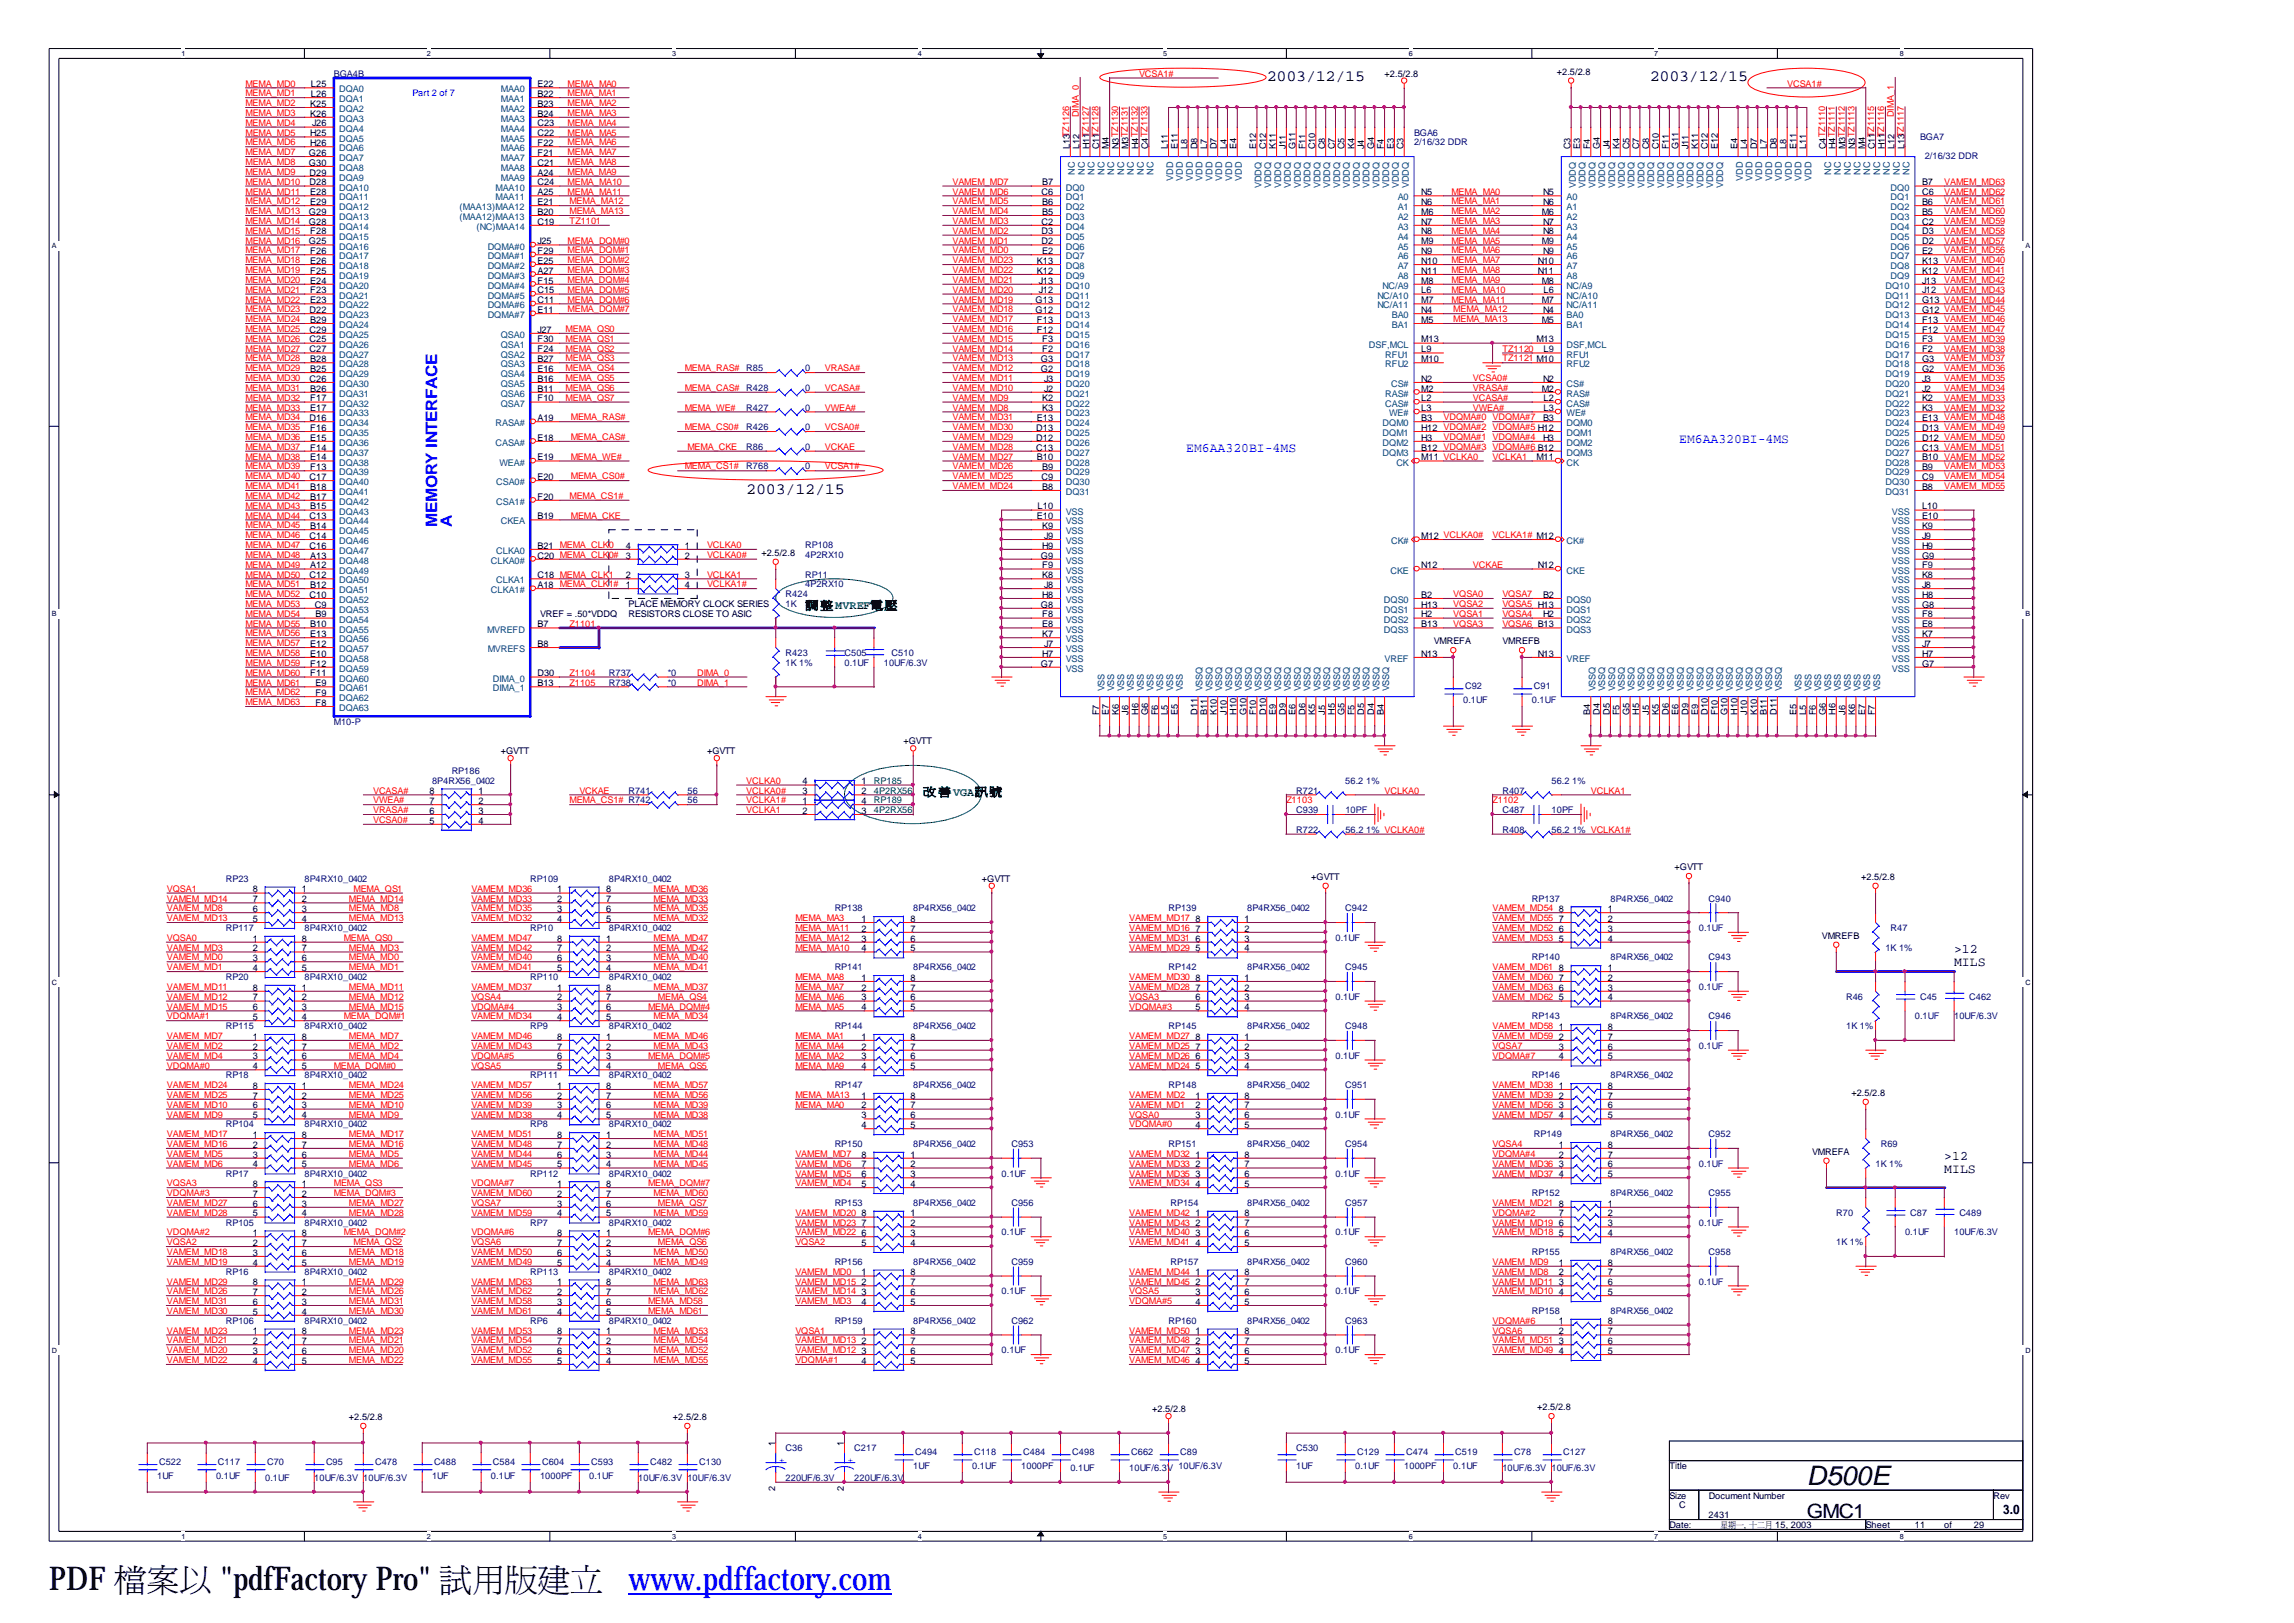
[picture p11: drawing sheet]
<svg xmlns="http://www.w3.org/2000/svg" width="297mm" height="210mm" viewBox="0 0 297 210" stroke-linecap="round" stroke-linejoin="round" font-family="sans-serif">
<defs><g id="words">
<g font-size="4.2">
<text x="6.3" y="205.7">PDF檔</text>
<text x="19" y="205.7">案FactoryPro&quot; 試立</text>
<text x="23.2" y="205.7">以</text>
<text x="28.5" y="205.7">&quot;pdf</text>
<text x="61" y="205.7">用</text>
<text x="65.3" y="205.7">版www.pdffactory.com</text>
<text x="69.5" y="205.7">建</text>
</g>
<text font-size="3.5" x="233.7" y="192">D500E</text>
<text font-size="2.5" x="233.7" y="196.4">GMC1</text>
<g font-size="2">
<text x="163.8" y="10.5">2003/12/15</text>
<text x="213.4" y="10.5">2003/12/15</text>
<text x="96.5" y="63.9">2003/12/15</text>
</g>
<g font-size="2" fill="#00f">
<text x="56.6" y="68.2" transform="rotate(-90 56.6 68.2)">MEMORY INTERFACE</text>
<text x="58.4" y="68.2" transform="rotate(-90 58.4 68.2)">A</text>
</g>
<g font-size="1.7" fill="#00f">
<text x="153.4" y="58.5">EM6AA320BI-4MS</text>
<text x="217.2" y="57.2">EM6AA320BI-4MS</text>
</g>
<g font-size="1.7">
<text x="252.7" y="123.3">&gt;12</text>
<text x="252.7" y="125">MILS</text>
<text x="251.5" y="150">&gt;12</text>
<text x="251.5" y="151.7">MILS</text>
<text x="259.1" y="195.8">3.0</text>
</g>
<g font-size="1.5" fill="#008000">
<text x="104.1" y="78.8">調</text>
<text x="106.1" y="78.8">整電</text>
<text x="108" y="78.8">MVREF</text>
<text x="114.4" y="78.8">壓</text>
<text x="119.4" y="102.9">改</text>
<text x="121.3" y="102.9">善 號</text>
<text x="123.3" y="102.9">VGA訊</text>
</g>
<g font-size="1.2" fill="#f00">
<text x="31.7" y="11.2">MEMA_MD0</text>
<text x="73.4" y="11.2">MEMA_MA0</text>
<text x="147.3" y="9.9">VCSA1#</text>
<text x="231.1" y="11.2">VCSA1#</text>
<text x="31.7" y="15">MEMA_MD3</text>
<text x="31.7" y="16.3">MEMA_MD4</text>
<text x="31.7" y="17.5">MEMA_MD5</text>
<text x="31.8" y="12.5">MEMA_MD1</text>
<text x="31.8" y="13.7">MEMA_MD2</text>
<text x="73.4" y="13.7">MEMA_MA2</text>
<text x="73.4" y="15">MEMA_MA3</text>
<text x="73.4" y="12.5">MEMA_MA1</text>
<text x="73.4" y="17.5">MEMA_MA5</text>
<text x="73.4" y="16.3">MEMA_MA4</text>
<text x="139.5" y="15.2" transform="rotate(-90 139.5 15.2)">DIMA_0</text>
<text x="140.8" y="17.7" transform="rotate(-90 140.8 17.7)">TZ1127</text>
<text x="142.1" y="17.7" transform="rotate(-90 142.1 17.7)">TZ1128</text>
<text x="242.4" y="17.7" transform="rotate(-90 242.4 17.7)">TZ1115</text>
<text x="243.7" y="17.7" transform="rotate(-90 243.7 17.7)">TZ1116</text>
<text x="244.9" y="15.2" transform="rotate(-90 244.9 15.2)">DIMA_1</text>
<text x="31.7" y="23.9">MEMA_MD10</text>
<text x="31.7" y="18.8">MEMA_MD6</text>
<text x="31.8" y="20.1">MEMA_MD7</text>
<text x="31.8" y="22.6">MEMA_MD9</text>
<text x="31.8" y="21.4">MEMA_MD8</text>
<text x="73.4" y="21.4">MEMA_MA8</text>
<text x="73.4" y="23.9">MEMA_MA10</text>
<text x="73.4" y="18.8">MEMA_MA6</text>
<text x="73.4" y="20.1">MEMA_MA7</text>
<text x="73.4" y="22.6">MEMA_MA9</text>
<text x="123.2" y="23.9">VAMEM_MD7</text>
<text x="251.5" y="23.9">VAMEM_MD63</text>
<text x="31.7" y="27.7">MEMA_MD13</text>
<text x="31.7" y="25.2">MEMA_MD11</text>
<text x="31.8" y="26.4">MEMA_MD12</text>
<text x="31.8" y="29">MEMA_MD14</text>
<text x="73.4" y="25.2">MEMA_MA11</text>
<text x="73.7" y="27.7">MEMA_MA13</text>
<text x="73.7" y="26.4">MEMA_MA12</text>
<text x="73.7" y="29">TZ1101</text>
<text x="123.2" y="26.4">VAMEM_MD5</text>
<text x="123.2" y="25.2">VAMEM_MD6</text>
<text x="123.2" y="29">VAMEM_MD3</text>
<text x="123.2" y="27.7">VAMEM_MD4</text>
<text x="187.7" y="26.4">MEMA_MA1</text>
<text x="187.7" y="27.7">MEMA_MA2</text>
<text x="187.7" y="25.2">MEMA_MA0</text>
<text x="187.7" y="29">MEMA_MA3</text>
<text x="251.5" y="27.7">VAMEM_MD60</text>
<text x="251.5" y="29">VAMEM_MD59</text>
<text x="251.5" y="26.4">VAMEM_MD61</text>
<text x="251.5" y="25.2">VAMEM_MD62</text>
<text x="31.8" y="30.2">MEMA_MD15</text>
<text x="31.8" y="32.8">MEMA_MD17</text>
<text x="31.8" y="31.5">MEMA_MD16</text>
<text x="31.8" y="35.3">MEMA_MD19</text>
<text x="31.8" y="34.1">MEMA_MD18</text>
<text x="73.4" y="31.5">MEMA_DQM#0</text>
<text x="73.4" y="34.1">MEMA_DQM#2</text>
<text x="73.4" y="32.8">MEMA_DQM#1</text>
<text x="73.4" y="35.3">MEMA_DQM#3</text>
<text x="123.2" y="31.5">VAMEM_MD1</text>
<text x="123.2" y="32.8">VAMEM_MD0</text>
<text x="123.2" y="30.2">VAMEM_MD2</text>
<text x="123.2" y="34.1">VAMEM_MD23</text>
<text x="123.2" y="35.3">VAMEM_MD22</text>
<text x="187.7" y="32.8">MEMA_MA6</text>
<text x="187.7" y="34.1">MEMA_MA7</text>
<text x="187.7" y="31.5">MEMA_MA5</text>
<text x="187.7" y="30.2">MEMA_MA4</text>
<text x="187.7" y="35.3">MEMA_MA8</text>
<text x="251.5" y="32.8">VAMEM_MD56</text>
<text x="251.5" y="30.2">VAMEM_MD58</text>
<text x="251.5" y="31.5">VAMEM_MD57</text>
<text x="31.7" y="41.7">MEMA_MD24</text>
<text x="31.7" y="40.4">MEMA_MD23</text>
<text x="31.7" y="36.6">MEMA_MD20</text>
<text x="31.7" y="37.9">MEMA_MD21</text>
<text x="31.8" y="39.1">MEMA_MD22</text>
<text x="73.4" y="36.6">MEMA_DQM#4</text>
<text x="73.4" y="37.9">MEMA_DQM#5</text>
<text x="73.4" y="40.4">MEMA_DQM#7</text>
<text x="73.4" y="39.1">MEMA_DQM#6</text>
<text x="123.2" y="41.7">VAMEM_MD17</text>
<text x="123.2" y="39.1">VAMEM_MD19</text>
<text x="123.2" y="40.4">VAMEM_MD18</text>
<text x="123.2" y="36.6">VAMEM_MD21</text>
<text x="123.2" y="37.9">VAMEM_MD20</text>
<text x="187.7" y="36.6">MEMA_MA9</text>
<text x="187.7" y="39.1">MEMA_MA11</text>
<text x="187.7" y="37.9">MEMA_MA10</text>
<text x="188" y="40.4">MEMA_MA12</text>
<text x="188" y="41.7">MEMA_MA13</text>
<text x="251.5" y="37.9">VAMEM_MD43</text>
<text x="251.5" y="36.6">VAMEM_MD42</text>
<text x="31.7" y="45.5">MEMA_MD27</text>
<text x="31.7" y="42.9">MEMA_MD25</text>
<text x="31.8" y="46.8">MEMA_MD28</text>
<text x="31.8" y="44.2">MEMA_MD26</text>
<text x="73.2" y="42.9">MEMA_QS0</text>
<text x="73.2" y="46.8">MEMA_QS3</text>
<text x="73.2" y="45.5">MEMA_QS2</text>
<text x="73.2" y="44.2">MEMA_QS1</text>
<text x="123.2" y="45.5">VAMEM_MD14</text>
<text x="123.2" y="46.8">VAMEM_MD13</text>
<text x="123.2" y="44.2">VAMEM_MD15</text>
<text x="123.2" y="42.9">VAMEM_MD16</text>
<text x="194.3" y="45.5">TZ1120</text>
<text x="194.3" y="46.8">TZ1121 M10</text>
<text x="251.5" y="44.2">VAMEM_MD39</text>
<text x="251.5" y="46.8">VAMEM_MD37</text>
<text x="251.5" y="45.5">VAMEM_MD38</text>
<text x="31.7" y="53.1">MEMA_MD33</text>
<text x="31.7" y="51.8">MEMA_MD32</text>
<text x="31.7" y="48">MEMA_MD29</text>
<text x="31.7" y="49.3">MEMA_MD30</text>
<text x="31.8" y="50.6">MEMA_MD31</text>
<text x="73.2" y="50.6">MEMA_QS6</text>
<text x="73.2" y="49.3">MEMA_QS5</text>
<text x="73.2" y="51.8">MEMA_QS7</text>
<text x="73.2" y="48">MEMA_QS4</text>
<text x="88.6" y="53.1">MEMA_WE#</text>
<text x="88.6" y="48">MEMA_RAS#</text>
<text x="88.6" y="50.6">MEMA_CAS#</text>
<text x="106.7" y="50.6">VCASA#</text>
<text x="106.7" y="48">VRASA#</text>
<text x="106.7" y="53.1">VWEA#</text>
<text x="123.2" y="49.3">VAMEM_MD11</text>
<text x="123.2" y="48">VAMEM_MD12</text>
<text x="123.2" y="50.6">VAMEM_MD10</text>
<text x="123.2" y="51.8">VAMEM_MD9</text>
<text x="123.2" y="53.1">VAMEM_MD8</text>
<text x="190.5" y="53.1">VWEA#</text>
<text x="190.5" y="49.3">VCSA0#</text>
<text x="190.5" y="51.8">VCASA#</text>
<text x="190.5" y="50.6">VRASA#</text>
<text x="251.5" y="53.1">VAMEM_MD32</text>
<text x="251.5" y="48">VAMEM_MD36</text>
<text x="251.5" y="50.6">VAMEM_MD34</text>
<text x="251.5" y="49.3">VAMEM_MD35</text>
<text x="251.5" y="51.8">VAMEM_MD33</text>
<text x="31.7" y="55.6">MEMA_MD35</text>
<text x="31.7" y="56.9">MEMA_MD36</text>
<text x="31.8" y="58.2">MEMA_MD37</text>
<text x="31.8" y="54.4">MEMA_MD34</text>
<text x="31.8" y="59.5">MEMA_MD38</text>
<text x="73.8" y="56.9">MEMA_CAS#</text>
<text x="73.8" y="59.5">MEMA_WE#</text>
<text x="73.8" y="54.4">MEMA_RAS#</text>
<text x="88.6" y="55.6">MEMA_CS0#</text>
<text x="88.9" y="58.2">MEMA_CKE</text>
<text x="106.7" y="55.6">VCSA0#</text>
<text x="106.7" y="58.2">VCKAE</text>
<text x="123.2" y="55.6">VAMEM_MD30</text>
<text x="123.2" y="58.2">VAMEM_MD28</text>
<text x="123.2" y="56.9">VAMEM_MD29</text>
<text x="123.2" y="59.5">VAMEM_MD27</text>
<text x="123.2" y="54.4">VAMEM_MD31</text>
<text x="186.7" y="56.9">VDQMA#1 VDQMA#4</text>
<text x="186.7" y="54.4">VDQMA#0 VDQMA#7</text>
<text x="193" y="59.5">VCLKA1</text>
<text x="31.7" y="60.7">MEMA_MD39</text>
<text x="31.7" y="63.3">MEMA_MD41</text>
<text x="31.7" y="65.8">MEMA_MD43</text>
<text x="31.8" y="62">MEMA_MD40</text>
<text x="31.8" y="64.5">MEMA_MD42</text>
<text x="73.7" y="64.5">MEMA_CS1#</text>
<text x="73.8" y="62">MEMA_CS0#</text>
<text x="88.6" y="60.7">MEMA_CS1#</text>
<text x="106.7" y="60.7">VCSA1#</text>
<text x="123.2" y="62">VAMEM_MD25</text>
<text x="123.2" y="60.7">VAMEM_MD26</text>
<text x="123.2" y="63.3">VAMEM_MD24</text>
<text x="251.5" y="63.3">VAMEM_MD55</text>
<text x="251.5" y="60.7">VAMEM_MD53</text>
<text x="251.5" y="62">VAMEM_MD54</text>
<text x="31.7" y="67.1">MEMA_MD44</text>
<text x="31.8" y="70.9">MEMA_MD47</text>
<text x="31.8" y="68.3">MEMA_MD45</text>
<text x="31.8" y="69.6">MEMA_MD46</text>
<text x="73.8" y="67.1">MEMA_CKE</text>
<text x="91.4" y="70.9">VCLKA0</text>
<text x="193" y="69.6">VCLKA1# M12</text>
<text x="31.7" y="77.2">MEMA_MD52</text>
<text x="31.7" y="76">MEMA_MD51</text>
<text x="31.7" y="72.2">MEMA_MD48</text>
<text x="31.8" y="73.4">MEMA_MD49</text>
<text x="31.8" y="74.7">MEMA_MD50</text>
<text x="91.4" y="72.2">VCLKA0#</text>
<text x="91.4" y="74.7">VCLKA1</text>
<text x="91.4" y="76">VCLKA1#</text>
<text x="188" y="77.2">VQSA0</text>
<text x="190.5" y="73.4">VCKAE</text>
<text x="194.3" y="77.2">VQSA7</text>
<text x="31.7" y="83.6">MEMA_MD57</text>
<text x="31.7" y="79.8">MEMA_MD54</text>
<text x="31.8" y="81">MEMA_MD55</text>
<text x="31.8" y="78.5">MEMA_MD53</text>
<text x="31.8" y="82.3">MEMA_MD56</text>
<text x="73.7" y="81">Z1101</text>
<text x="188" y="78.5">VQSA2</text>
<text x="188" y="81">VQSA3</text>
<text x="188" y="79.8">VQSA1</text>
<text x="194.3" y="78.5">VQSA5 H13</text>
<text x="194.3" y="79.8">VQSA4</text>
<text x="194.3" y="81">VQSA6 B13</text>
<text x="31.7" y="88.7">MEMA_MD61</text>
<text x="31.7" y="87.4">MEMA_MD60</text>
<text x="31.7" y="89.9">MEMA_MD62</text>
<text x="31.8" y="84.9">MEMA_MD58</text>
<text x="31.8" y="86.1">MEMA_MD59</text>
<text x="73.7" y="87.4">Z1104</text>
<text x="73.7" y="88.7">Z1105</text>
<text x="90.2" y="87.4">DIMA_0</text>
<text x="90.2" y="88.7">DIMA_1</text>
<text x="31.8" y="91.2">MEMA_MD63</text>
<text x="96.5" y="101.4">VCLKA0</text>
<text x="48.3" y="106.4">VCSA0#</text>
<text x="48.3" y="102.6">VCASA#</text>
<text x="48.3" y="105.2">VRASA#</text>
<text x="48.3" y="103.9">VWEA#</text>
<text x="73.7" y="103.9">MEMA_CS1# R742</text>
<text x="74.9" y="102.6">VCKAE</text>
<text x="96.5" y="105.2">VCLKA1</text>
<text x="96.5" y="102.6">VCLKA0#</text>
<text x="96.5" y="103.9">VCLKA1#</text>
<text x="166.4" y="103.8">Z1103</text>
<text x="179.1" y="102.6">VCLKA0</text>
<text x="193" y="103.9">Z1102</text>
<text x="205.7" y="102.6">VCLKA1</text>
<text x="21.6" y="116.6">VAMEM_MD14</text>
<text x="21.6" y="117.9">VAMEM_MD8</text>
<text x="21.6" y="119.1">VAMEM_MD13</text>
<text x="21.6" y="115.3">VQSA1</text>
<text x="45.1" y="117.9">MEMA_MD8</text>
<text x="45.1" y="119.1">MEMA_MD13</text>
<text x="45.1" y="116.6">MEMA_MD14</text>
<text x="45.7" y="115.3">MEMA_QS1</text>
<text x="61" y="116.6">VAMEM_MD33</text>
<text x="61" y="115.3">VAMEM_MD36</text>
<text x="61" y="117.9">VAMEM_MD35</text>
<text x="61" y="119.1">VAMEM_MD32</text>
<text x="84.5" y="116.6">MEMA_MD33</text>
<text x="84.5" y="119.1">MEMA_MD32</text>
<text x="84.5" y="117.9">MEMA_MD35</text>
<text x="84.5" y="115.3">MEMA_MD36</text>
<text x="102.9" y="119.1">MEMA_MA3</text>
<text x="146" y="119.1">VAMEM_MD17</text>
<text x="193" y="117.9">VAMEM_MD54</text>
<text x="193" y="119.1">VAMEM_MD55</text>
<text x="21.6" y="124.2">VAMEM_MD0</text>
<text x="21.6" y="123">VAMEM_MD3</text>
<text x="21.6" y="121.7">VQSA0</text>
<text x="21.6" y="125.5">VAMEM_MD1</text>
<text x="44.5" y="121.7">MEMA_QS0</text>
<text x="45.1" y="124.2">MEMA_MD0</text>
<text x="45.1" y="123">MEMA_MD3</text>
<text x="45.1" y="125.5">MEMA_MD1</text>
<text x="61" y="123">VAMEM_MD42</text>
<text x="61" y="121.7">VAMEM_MD47</text>
<text x="61" y="125.5">VAMEM_MD41</text>
<text x="61" y="124.2">VAMEM_MD40</text>
<text x="84.5" y="124.2">MEMA_MD40</text>
<text x="84.5" y="125.5">MEMA_MD41</text>
<text x="84.5" y="121.7">MEMA_MD47</text>
<text x="84.5" y="123">MEMA_MD42</text>
<text x="102.9" y="121.7">MEMA_MA12</text>
<text x="102.9" y="120.4">MEMA_MA11</text>
<text x="102.9" y="123">MEMA_MA10</text>
<text x="146" y="120.4">VAMEM_MD16</text>
<text x="146" y="121.7">VAMEM_MD31</text>
<text x="146" y="123">VAMEM_MD29</text>
<text x="193" y="120.4">VAMEM_MD52</text>
<text x="193" y="121.7">VAMEM_MD53</text>
<text x="193" y="125.5">VAMEM_MD61</text>
<text x="21.6" y="130.6">VAMEM_MD15</text>
<text x="21.6" y="128">VAMEM_MD11</text>
<text x="21.6" y="129.3">VAMEM_MD12</text>
<text x="21.6" y="131.8">VDQMA#1</text>
<text x="44.5" y="131.8">MEMA_DQM#1</text>
<text x="45.1" y="129.3">MEMA_MD12</text>
<text x="45.1" y="130.6">MEMA_MD15</text>
<text x="45.1" y="128">MEMA_MD11</text>
<text x="61" y="130.6">VDQMA#4</text>
<text x="61" y="129.3">VQSA4</text>
<text x="61" y="131.8">VAMEM_MD34</text>
<text x="61" y="128">VAMEM_MD37</text>
<text x="83.8" y="130.6">MEMA_DQM#4</text>
<text x="84.5" y="131.8">MEMA_MD34</text>
<text x="84.5" y="128">MEMA_MD37</text>
<text x="85.1" y="129.3">MEMA_QS4</text>
<text x="102.9" y="129.3">MEMA_MA6</text>
<text x="102.9" y="130.6">MEMA_MA5</text>
<text x="102.9" y="128">MEMA_MA7</text>
<text x="102.9" y="126.8">MEMA_MA8</text>
<text x="146" y="128">VAMEM_MD28</text>
<text x="146" y="130.6">VDQMA#3</text>
<text x="146" y="126.8">VAMEM_MD30</text>
<text x="146" y="129.3">VQSA3</text>
<text x="193" y="126.8">VAMEM_MD60</text>
<text x="193" y="128">VAMEM_MD63</text>
<text x="193" y="129.3">VAMEM_MD62</text>
<text x="21.6" y="135.7">VAMEM_MD2</text>
<text x="21.6" y="134.4">VAMEM_MD7</text>
<text x="21.6" y="136.9">VAMEM_MD4</text>
<text x="45.1" y="136.9">MEMA_MD4</text>
<text x="45.1" y="134.4">MEMA_MD7</text>
<text x="45.1" y="135.7">MEMA_MD2</text>
<text x="61" y="136.9">VDQMA#5</text>
<text x="61" y="135.7">VAMEM_MD43</text>
<text x="61" y="134.4">VAMEM_MD46</text>
<text x="83.8" y="136.9">MEMA_DQM#5</text>
<text x="84.5" y="134.4">MEMA_MD46</text>
<text x="84.5" y="135.7">MEMA_MD43</text>
<text x="102.9" y="135.7">MEMA_MA4</text>
<text x="102.9" y="134.4">MEMA_MA1</text>
<text x="102.9" y="136.9">MEMA_MA2</text>
<text x="146" y="136.9">VAMEM_MD26</text>
<text x="146" y="135.7">VAMEM_MD25</text>
<text x="146" y="134.4">VAMEM_MD27</text>
<text x="193" y="136.9">VDQMA#7</text>
<text x="193" y="135.7">VQSA7</text>
<text x="193" y="133.1">VAMEM_MD58</text>
<text x="193" y="134.4">VAMEM_MD59</text>
<text x="21.6" y="143.3">VAMEM_MD10</text>
<text x="21.6" y="138.2">VDQMA#0</text>
<text x="21.6" y="140.7">VAMEM_MD24</text>
<text x="21.6" y="142">VAMEM_MD25</text>
<text x="43.2" y="138.2">MEMA_DQM#0</text>
<text x="45.1" y="142">MEMA_MD25</text>
<text x="45.1" y="143.3">MEMA_MD10</text>
<text x="45.1" y="140.7">MEMA_MD24</text>
<text x="61" y="143.3">VAMEM_MD39</text>
<text x="61" y="140.7">VAMEM_MD57</text>
<text x="61" y="142">VAMEM_MD56</text>
<text x="61" y="138.2">VQSA5</text>
<text x="84.5" y="140.7">MEMA_MD57</text>
<text x="84.5" y="142">MEMA_MD56</text>
<text x="84.5" y="143.3">MEMA_MD39</text>
<text x="85.1" y="138.2">MEMA_QS5</text>
<text x="102.9" y="142">MEMA_MA13</text>
<text x="102.9" y="143.3">MEMA_MA0</text>
<text x="102.9" y="138.2">MEMA_MA9</text>
<text x="146" y="142">VAMEM_MD2</text>
<text x="146" y="143.3">VAMEM_MD1</text>
<text x="146" y="138.2">VAMEM_MD24</text>
<text x="193" y="143.3">VAMEM_MD56</text>
<text x="193" y="142">VAMEM_MD39</text>
<text x="193" y="140.7">VAMEM_MD38</text>
<text x="21.6" y="147.1">VAMEM_MD17</text>
<text x="21.6" y="149.6">VAMEM_MD5</text>
<text x="21.6" y="144.5">VAMEM_MD9</text>
<text x="21.6" y="148.4">VAMEM_MD16</text>
<text x="45.1" y="144.5">MEMA_MD9</text>
<text x="45.1" y="147.1">MEMA_MD17</text>
<text x="45.1" y="149.6">MEMA_MD5</text>
<text x="45.1" y="148.4">MEMA_MD16</text>
<text x="61" y="149.6">VAMEM_MD44</text>
<text x="61" y="147.1">VAMEM_MD51</text>
<text x="61" y="148.4">VAMEM_MD48</text>
<text x="61" y="144.5">VAMEM_MD38</text>
<text x="84.5" y="148.4">MEMA_MD48</text>
<text x="84.5" y="147.1">MEMA_MD51</text>
<text x="84.5" y="149.6">MEMA_MD44</text>
<text x="84.5" y="144.5">MEMA_MD38</text>
<text x="102.9" y="149.6">VAMEM_MD7</text>
<text x="146" y="144.5">VQSA0</text>
<text x="146" y="145.8">VDQMA#0</text>
<text x="146" y="149.6">VAMEM_MD32</text>
<text x="193" y="144.5">VAMEM_MD57</text>
<text x="193" y="149.6">VDQMA#4</text>
<text x="193" y="148.4">VQSA4</text>
<text x="21.6" y="156">VAMEM_MD27</text>
<text x="21.6" y="150.9">VAMEM_MD6</text>
<text x="21.6" y="154.7">VDQMA#3</text>
<text x="21.6" y="153.4">VQSA3</text>
<text x="43.2" y="154.7">MEMA_DQM#3</text>
<text x="43.2" y="153.4">MEMA_QS3</text>
<text x="45.1" y="150.9">MEMA_MD6</text>
<text x="45.1" y="156">MEMA_MD27</text>
<text x="61" y="153.4">VDQMA#7</text>
<text x="61" y="156">VQSA7</text>
<text x="61" y="154.7">VAMEM_MD60</text>
<text x="61" y="150.9">VAMEM_MD45</text>
<text x="83.8" y="153.4">MEMA_DQM#7</text>
<text x="84.5" y="154.7">MEMA_MD60</text>
<text x="84.5" y="150.9">MEMA_MD45</text>
<text x="85.1" y="156">MEMA_QS7</text>
<text x="102.9" y="150.9">VAMEM_MD6</text>
<text x="102.9" y="152.2">VAMEM_MD5</text>
<text x="102.9" y="153.4">VAMEM_MD4</text>
<text x="146" y="150.9">VAMEM_MD33</text>
<text x="146" y="152.2">VAMEM_MD35</text>
<text x="146" y="153.4">VAMEM_MD34</text>
<text x="193" y="152.2">VAMEM_MD37</text>
<text x="193" y="156">VAMEM_MD21</text>
<text x="193" y="150.9">VAMEM_MD36</text>
<text x="21.6" y="159.8">VDQMA#2</text>
<text x="21.6" y="157.2">VAMEM_MD28</text>
<text x="21.6" y="161.1">VQSA2</text>
<text x="44.5" y="159.8">MEMA_DQM#2</text>
<text x="45.1" y="157.2">MEMA_MD28</text>
<text x="45.7" y="161.1">MEMA_QS2</text>
<text x="61" y="159.8">VDQMA#6</text>
<text x="61" y="161.1">VQSA6</text>
<text x="61" y="157.2">VAMEM_MD59</text>
<text x="83.8" y="159.8">MEMA_DQM#6</text>
<text x="84.5" y="157.2">MEMA_MD59</text>
<text x="85.1" y="161.1">MEMA_QS6</text>
<text x="102.9" y="159.8">VAMEM_MD22</text>
<text x="102.9" y="158.5">VAMEM_MD23</text>
<text x="102.9" y="157.2">VAMEM_MD20</text>
<text x="102.9" y="161.1">VQSA2</text>
<text x="146" y="158.5">VAMEM_MD43</text>
<text x="146" y="157.2">VAMEM_MD42</text>
<text x="146" y="161.1">VAMEM_MD41</text>
<text x="146" y="159.8">VAMEM_MD40</text>
<text x="193" y="157.2">VDQMA#2</text>
<text x="193" y="158.5">VAMEM_MD19</text>
<text x="193" y="159.8">VAMEM_MD18</text>
<text x="21.6" y="163.6">VAMEM_MD19</text>
<text x="21.6" y="166.1">VAMEM_MD29</text>
<text x="21.6" y="162.3">VAMEM_MD18</text>
<text x="21.6" y="167.4">VAMEM_MD26</text>
<text x="45.1" y="162.3">MEMA_MD18</text>
<text x="45.1" y="166.1">MEMA_MD29</text>
<text x="45.1" y="163.6">MEMA_MD19</text>
<text x="45.1" y="167.4">MEMA_MD26</text>
<text x="61" y="167.4">VAMEM_MD62</text>
<text x="61" y="166.1">VAMEM_MD63</text>
<text x="61" y="162.3">VAMEM_MD50</text>
<text x="61" y="163.6">VAMEM_MD49</text>
<text x="84.5" y="166.1">MEMA_MD63</text>
<text x="84.5" y="167.4">MEMA_MD62</text>
<text x="84.5" y="163.6">MEMA_MD49</text>
<text x="84.5" y="162.3">MEMA_MD50</text>
<text x="102.9" y="167.4">VAMEM_MD14</text>
<text x="102.9" y="166.1">VAMEM_MD15</text>
<text x="102.9" y="164.9">VAMEM_MD0</text>
<text x="146" y="166.1">VAMEM_MD45</text>
<text x="146" y="164.9">VAMEM_MD44</text>
<text x="146" y="167.4">VQSA5</text>
<text x="193" y="163.6">VAMEM_MD9</text>
<text x="193" y="164.9">VAMEM_MD8</text>
<text x="193" y="167.4">VAMEM_MD10</text>
<text x="193" y="166.1">VAMEM_MD11</text>
<text x="21.6" y="168.7">VAMEM_MD31</text>
<text x="21.6" y="172.5">VAMEM_MD23</text>
<text x="21.6" y="169.9">VAMEM_MD30</text>
<text x="21.6" y="173.8">VAMEM_MD21</text>
<text x="45.1" y="169.9">MEMA_MD30</text>
<text x="45.1" y="172.5">MEMA_MD23</text>
<text x="45.1" y="168.7">MEMA_MD31</text>
<text x="45.1" y="173.8">MEMA_MD21</text>
<text x="61" y="172.5">VAMEM_MD53</text>
<text x="61" y="173.8">VAMEM_MD54</text>
<text x="61" y="168.7">VAMEM_MD58</text>
<text x="61" y="169.9">VAMEM_MD61</text>
<text x="83.8" y="169.9">MEMA_MD61</text>
<text x="83.8" y="168.7">MEMA_MD58</text>
<text x="84.5" y="173.8">MEMA_MD54</text>
<text x="84.5" y="172.5">MEMA_MD53</text>
<text x="102.9" y="172.5">VQSA1</text>
<text x="102.9" y="168.7">VAMEM_MD3</text>
<text x="102.9" y="173.8">VAMEM_MD13</text>
<text x="146" y="168.7">VDQMA#5</text>
<text x="146" y="173.8">VAMEM_MD48</text>
<text x="146" y="172.5">VAMEM_MD50</text>
<text x="193" y="171.2">VDQMA#6</text>
<text x="193" y="172.5">VQSA6</text>
<text x="193" y="173.8">VAMEM_MD51</text>
<text x="21.6" y="176.3">VAMEM_MD22</text>
<text x="21.6" y="175">VAMEM_MD20</text>
<text x="45.1" y="176.3">MEMA_MD22</text>
<text x="45.1" y="175">MEMA_MD20</text>
<text x="61" y="175">VAMEM_MD52</text>
<text x="61" y="176.3">VAMEM_MD55</text>
<text x="84.5" y="175">MEMA_MD52</text>
<text x="84.5" y="176.3">MEMA_MD55</text>
<text x="102.9" y="175">VAMEM_MD12</text>
<text x="102.9" y="176.3">VDQMA#1</text>
<text x="146" y="176.3">VAMEM_MD46</text>
<text x="146" y="175">VAMEM_MD47</text>
<text x="193" y="175">VAMEM_MD49</text>
</g>
<g font-size="1.2">
<text x="40.2" y="11.3">L25</text>
<text x="69.5" y="11.3">E22</text>
<text x="179.1" y="9.9">+2.5/2.8</text>
<text x="201.3" y="9.7">+2.5/2.8</text>
<text x="40.1" y="13.8">K25</text>
<text x="40.1" y="15.1">K26</text>
<text x="40.1" y="17.6">H25</text>
<text x="40.2" y="12.5">L26</text>
<text x="40.4" y="16.4">J26</text>
<text x="69.5" y="12.5">B22</text>
<text x="69.5" y="13.8">B23</text>
<text x="69.5" y="15.1">B24</text>
<text x="69.5" y="16.4">C23</text>
<text x="69.5" y="17.6">C22</text>
<text x="40" y="20.2">G26</text>
<text x="40" y="21.4">G30</text>
<text x="40" y="22.7">D29</text>
<text x="40" y="24">D28</text>
<text x="40.1" y="18.9">H26</text>
<text x="69.5" y="18.9">F22</text>
<text x="69.5" y="20.2">F21</text>
<text x="69.5" y="21.4">C21</text>
<text x="69.5" y="22.7">A24</text>
<text x="69.5" y="24">C24</text>
<text x="134.8" y="24">B7</text>
<text x="138.3" y="19.3" transform="rotate(-90 138.3 19.3)">L13TZ1126</text>
<text x="139.6" y="19.3" transform="rotate(-90 139.6 19.3)">L12</text>
<text x="140.9" y="19.3" transform="rotate(-90 140.9 19.3)">H11</text>
<text x="142.2" y="19.3" transform="rotate(-90 142.2 19.3)">C11</text>
<text x="143.4" y="19.3" transform="rotate(-90 143.4 19.3)">M4</text>
<text x="144.7" y="19.3" transform="rotate(-90 144.7 19.3)">N3TZ1130</text>
<text x="146" y="19.3" transform="rotate(-90 146 19.3)">M3TZ1131</text>
<text x="147.2" y="19.3" transform="rotate(-90 147.2 19.3)">H4TZ1132</text>
<text x="148.5" y="19.3" transform="rotate(-90 148.5 19.3)">C4TZ1133</text>
<text x="151" y="19.3" transform="rotate(-90 151 19.3)">L11</text>
<text x="152.3" y="19.3" transform="rotate(-90 152.3 19.3)">E11</text>
<text x="153.6" y="19.3" transform="rotate(-90 153.6 19.3)">L8</text>
<text x="154.9" y="19.3" transform="rotate(-90 154.9 19.3)">D8</text>
<text x="156.1" y="19.3" transform="rotate(-90 156.1 19.3)">L7</text>
<text x="157.4" y="19.3" transform="rotate(-90 157.4 19.3)">D7</text>
<text x="158.7" y="19.3" transform="rotate(-90 158.7 19.3)">L4</text>
<text x="159.9" y="19.3" transform="rotate(-90 159.9 19.3)">E4</text>
<text x="162.5" y="19.3" transform="rotate(-90 162.5 19.3)">E12</text>
<text x="163.7" y="19.3" transform="rotate(-90 163.7 19.3)">C12</text>
<text x="165" y="19.3" transform="rotate(-90 165 19.3)">K11</text>
<text x="166.3" y="19.3" transform="rotate(-90 166.3 19.3)">J11</text>
<text x="167.6" y="19.3" transform="rotate(-90 167.6 19.3)">G11</text>
<text x="168.8" y="19.3" transform="rotate(-90 168.8 19.3)">F11</text>
<text x="170.1" y="19.3" transform="rotate(-90 170.1 19.3)">C10</text>
<text x="171.4" y="19.3" transform="rotate(-90 171.4 19.3)">C8</text>
<text x="172.6" y="19.3" transform="rotate(-90 172.6 19.3)">C7</text>
<text x="173.9" y="19.3" transform="rotate(-90 173.9 19.3)">C5</text>
<text x="175.2" y="19.3" transform="rotate(-90 175.2 19.3)">K4</text>
<text x="176.4" y="19.3" transform="rotate(-90 176.4 19.3)">J4</text>
<text x="177.7" y="19.3" transform="rotate(-90 177.7 19.3)">G4</text>
<text x="179" y="19.3" transform="rotate(-90 179 19.3)">F4</text>
<text x="180.3" y="19.3" transform="rotate(-90 180.3 19.3)">E3</text>
<text x="181.5" y="19.3" transform="rotate(-90 181.5 19.3)">C3</text>
<text x="203.1" y="19.3" transform="rotate(-90 203.1 19.3)">C3</text>
<text x="204.4" y="19.3" transform="rotate(-90 204.4 19.3)">E3</text>
<text x="205.7" y="19.3" transform="rotate(-90 205.7 19.3)">F4</text>
<text x="206.9" y="19.3" transform="rotate(-90 206.9 19.3)">G4</text>
<text x="208.2" y="19.3" transform="rotate(-90 208.2 19.3)">J4</text>
<text x="209.5" y="19.3" transform="rotate(-90 209.5 19.3)">K4</text>
<text x="210.7" y="19.3" transform="rotate(-90 210.7 19.3)">C5</text>
<text x="212" y="19.3" transform="rotate(-90 212 19.3)">C7</text>
<text x="213.3" y="19.3" transform="rotate(-90 213.3 19.3)">C8</text>
<text x="214.5" y="19.3" transform="rotate(-90 214.5 19.3)">C10</text>
<text x="215.8" y="19.3" transform="rotate(-90 215.8 19.3)">F11</text>
<text x="217.1" y="19.3" transform="rotate(-90 217.1 19.3)">G11</text>
<text x="218.4" y="19.3" transform="rotate(-90 218.4 19.3)">J11</text>
<text x="219.6" y="19.3" transform="rotate(-90 219.6 19.3)">K11</text>
<text x="220.9" y="19.3" transform="rotate(-90 220.9 19.3)">C12</text>
<text x="222.2" y="19.3" transform="rotate(-90 222.2 19.3)">E12</text>
<text x="224.7" y="19.3" transform="rotate(-90 224.7 19.3)">E4</text>
<text x="226" y="19.3" transform="rotate(-90 226 19.3)">L4</text>
<text x="227.2" y="19.3" transform="rotate(-90 227.2 19.3)">D7</text>
<text x="228.5" y="19.3" transform="rotate(-90 228.5 19.3)">L7</text>
<text x="229.8" y="19.3" transform="rotate(-90 229.8 19.3)">D8</text>
<text x="231.1" y="19.3" transform="rotate(-90 231.1 19.3)">L8</text>
<text x="232.3" y="19.3" transform="rotate(-90 232.3 19.3)">E11</text>
<text x="233.6" y="19.3" transform="rotate(-90 233.6 19.3)">L11</text>
<text x="236.1" y="19.3" transform="rotate(-90 236.1 19.3)">C4TZ1110</text>
<text x="237.4" y="19.3" transform="rotate(-90 237.4 19.3)">H4TZ1111</text>
<text x="238.7" y="19.3" transform="rotate(-90 238.7 19.3)">M3TZ1112</text>
<text x="239.9" y="19.3" transform="rotate(-90 239.9 19.3)">N3TZ1113</text>
<text x="241.2" y="19.3" transform="rotate(-90 241.2 19.3)">M4</text>
<text x="242.5" y="19.3" transform="rotate(-90 242.5 19.3)">C11</text>
<text x="243.8" y="19.3" transform="rotate(-90 243.8 19.3)">H11</text>
<text x="245" y="19.3" transform="rotate(-90 245 19.3)">L12</text>
<text x="246.3" y="19.3" transform="rotate(-90 246.3 19.3)">L13TZ1117</text>
<text x="248.6" y="24">B7</text>
<text x="40" y="27.8">G29</text>
<text x="40" y="29.1">G28</text>
<text x="40.1" y="25.2">E28</text>
<text x="40.1" y="26.5">E29</text>
<text x="69.5" y="25.2">A25</text>
<text x="69.5" y="26.5">E21</text>
<text x="69.5" y="27.8">B20</text>
<text x="69.5" y="29.1">C19</text>
<text x="134.7" y="25.2">C6</text>
<text x="134.7" y="29.1">C2</text>
<text x="134.8" y="26.5">B6</text>
<text x="134.8" y="27.8">B5</text>
<text x="183.8" y="25.2">N5</text>
<text x="183.8" y="26.5">N6</text>
<text x="183.8" y="27.8">M6</text>
<text x="183.8" y="29.1">N7</text>
<text x="199.4" y="27.8">M6</text>
<text x="199.6" y="25.2">N5</text>
<text x="199.6" y="26.5">N6</text>
<text x="199.6" y="29.1">N7</text>
<text x="248.6" y="25.2">C6</text>
<text x="248.6" y="26.5">B6</text>
<text x="248.6" y="27.8">B5</text>
<text x="248.6" y="29.1">C2</text>
<text x="40" y="31.6">G25</text>
<text x="40.1" y="30.3">F28</text>
<text x="40.1" y="32.9">F26</text>
<text x="40.1" y="34.1">E26</text>
<text x="40.1" y="35.4">F25</text>
<text x="69.5" y="31.6">J25</text>
<text x="69.5" y="32.9">F29</text>
<text x="69.5" y="34.1">E25</text>
<text x="69.5" y="35.4">A27</text>
<text x="134.1" y="34.1">K13</text>
<text x="134.1" y="35.4">K12</text>
<text x="134.7" y="30.3">D3</text>
<text x="134.7" y="31.6">D2</text>
<text x="134.8" y="32.9">E2</text>
<text x="183.8" y="30.3">N8</text>
<text x="183.8" y="31.6">M9</text>
<text x="183.8" y="32.9">N9</text>
<text x="183.8" y="34.1">N10</text>
<text x="183.8" y="35.4">N11</text>
<text x="198.9" y="34.1">N10</text>
<text x="198.9" y="35.4">N11</text>
<text x="199.4" y="31.6">M9</text>
<text x="199.6" y="30.3">N8</text>
<text x="199.6" y="32.9">N9</text>
<text x="248.6" y="30.3">D3</text>
<text x="248.6" y="31.6">D2</text>
<text x="248.6" y="32.9">E2</text>
<text x="248.6" y="34.1">K13 VAMEM_MD40</text>
<text x="248.6" y="35.4">K12 VAMEM_MD41</text>
<text x="40" y="40.5">D22</text>
<text x="40.1" y="36.7">E24</text>
<text x="40.1" y="37.9">F23</text>
<text x="40.1" y="39.2">E23</text>
<text x="40.1" y="41.8">B29</text>
<text x="69.5" y="36.7">F15</text>
<text x="69.5" y="37.9">C15</text>
<text x="69.5" y="39.2">C11</text>
<text x="69.5" y="40.5">E11</text>
<text x="133.9" y="39.2">G13</text>
<text x="133.9" y="40.5">G12</text>
<text x="134.1" y="41.8">F13</text>
<text x="134.4" y="36.7">J13</text>
<text x="134.4" y="37.9">J12</text>
<text x="183.8" y="41.8">M5</text>
<text x="183.8" y="40.5">N4</text>
<text x="183.8" y="39.2">M7</text>
<text x="183.8" y="37.9">L6</text>
<text x="183.8" y="36.7">M8</text>
<text x="199.4" y="41.8">M5</text>
<text x="199.4" y="39.2">M7</text>
<text x="199.4" y="36.7">M8</text>
<text x="199.6" y="40.5">N4</text>
<text x="199.6" y="37.9">L6</text>
<text x="248.6" y="36.7">J13</text>
<text x="248.6" y="37.9">J12</text>
<text x="248.6" y="39.2">G13 VAMEM_MD44</text>
<text x="248.6" y="40.5">G12 VAMEM_MD45</text>
<text x="248.6" y="41.8">F13 VAMEM_MD46</text>
<text x="40" y="43">C29</text>
<text x="40" y="44.3">C25</text>
<text x="40" y="45.6">C27</text>
<text x="40.1" y="46.8">B28</text>
<text x="69.5" y="43">J27</text>
<text x="69.5" y="44.3">F30</text>
<text x="69.5" y="45.6">F24</text>
<text x="69.5" y="46.8">B27</text>
<text x="134.1" y="43">F12</text>
<text x="134.6" y="46.8">G3</text>
<text x="134.8" y="44.3">F3</text>
<text x="134.8" y="45.6">F2</text>
<text x="183.8" y="44.3">M13</text>
<text x="183.8" y="45.6">L9</text>
<text x="183.8" y="46.8">M10</text>
<text x="198.7" y="44.3">M13</text>
<text x="199.6" y="45.6">L9</text>
<text x="248.6" y="43">F12 VAMEM_MD47</text>
<text x="248.6" y="44.3">F3</text>
<text x="248.6" y="45.6">F2</text>
<text x="248.6" y="46.8">G3</text>
<text x="40" y="49.4">C26</text>
<text x="40.1" y="48.1">B25</text>
<text x="40.1" y="50.6">B26</text>
<text x="40.1" y="51.9">F17</text>
<text x="40.1" y="53.2">E17</text>
<text x="69.5" y="48.1">E16</text>
<text x="69.5" y="49.4">B16</text>
<text x="69.5" y="50.6">B11</text>
<text x="69.5" y="51.9">F10</text>
<text x="134.6" y="48.1">G2</text>
<text x="134.8" y="51.9">K2</text>
<text x="134.8" y="53.2">K3</text>
<text x="135" y="49.4">J3</text>
<text x="135" y="50.6">J2</text>
<text x="183.8" y="50.6">M2</text>
<text x="183.8" y="51.9">L2</text>
<text x="183.8" y="53.2">L3</text>
<text x="183.8" y="49.4">N2</text>
<text x="199.4" y="50.6">M2</text>
<text x="199.6" y="49.4">N2</text>
<text x="199.6" y="51.9">L2</text>
<text x="199.6" y="53.2">L3</text>
<text x="248.6" y="48.1">G2</text>
<text x="248.6" y="49.4">J3</text>
<text x="248.6" y="50.6">J2</text>
<text x="248.6" y="51.9">K2</text>
<text x="248.6" y="53.2">K3</text>
<text x="40" y="54.5">D16</text>
<text x="40.1" y="55.7">F16</text>
<text x="40.1" y="57">E15</text>
<text x="40.1" y="58.3">F14</text>
<text x="40.1" y="59.5">E14</text>
<text x="69.5" y="54.5">A19</text>
<text x="69.5" y="57">E18</text>
<text x="69.5" y="59.5">E19</text>
<text x="134" y="55.7">D13</text>
<text x="134" y="57">D12</text>
<text x="134" y="58.3">C13</text>
<text x="134.1" y="54.5">E13</text>
<text x="134.1" y="59.5">B10</text>
<text x="183.8" y="54.5">B3</text>
<text x="183.8" y="55.7">H12 VDQMA#2 VDQMA#5 H12</text>
<text x="183.8" y="57">H3</text>
<text x="183.8" y="58.3">B12 VDQMA#3 VDQMA#6 B12</text>
<text x="183.8" y="59.5">M11 VCLKA0</text>
<text x="198.7" y="59.5">M11</text>
<text x="199.6" y="54.5">B3</text>
<text x="199.6" y="57">H3</text>
<text x="248.6" y="54.5">E13 VAMEM_MD48</text>
<text x="248.6" y="55.7">D13 VAMEM_MD49</text>
<text x="248.6" y="57">D12 VAMEM_MD50</text>
<text x="248.6" y="58.3">C13 VAMEM_MD51</text>
<text x="248.6" y="59.5">B10 VAMEM_MD52</text>
<text x="40" y="62.1">C17</text>
<text x="40.1" y="60.8">F13</text>
<text x="40.1" y="63.3">B18</text>
<text x="40.1" y="64.6">B17</text>
<text x="40.1" y="65.9">B15</text>
<text x="69.5" y="62.1">E20</text>
<text x="69.5" y="64.6">F20</text>
<text x="134.2" y="65.9">L10</text>
<text x="134.7" y="62.1">C9</text>
<text x="134.8" y="60.8">B9</text>
<text x="134.8" y="63.3">B8</text>
<text x="248.6" y="60.8">B9</text>
<text x="248.6" y="62.1">C9</text>
<text x="248.6" y="63.3">B8</text>
<text x="248.6" y="65.9">L10</text>
<text x="40" y="67.2">C13</text>
<text x="40" y="69.7">C14</text>
<text x="40" y="71">C16</text>
<text x="40.1" y="68.4">B14</text>
<text x="69.5" y="67.2">B19</text>
<text x="69.5" y="71">B21 MEMA_CLK0</text>
<text x="80.9" y="71">4</text>
<text x="88.6" y="71">1</text>
<text x="98.5" y="71.9">+2.5/2.8</text>
<text x="134.1" y="67.2">E10</text>
<text x="134.8" y="68.4">K9</text>
<text x="134.8" y="71">H9</text>
<text x="135" y="69.7">J9</text>
<text x="183.8" y="69.7">M12 VCLKA0#</text>
<text x="248.6" y="67.2">E10</text>
<text x="248.6" y="68.4">K9</text>
<text x="248.6" y="71">H9</text>
<text x="248.6" y="69.7">J9</text>
<text x="40" y="74.8">C12</text>
<text x="40" y="77.3">C10</text>
<text x="40.1" y="72.2">A13</text>
<text x="40.1" y="73.5">A12</text>
<text x="40.1" y="76">B12</text>
<text x="69.5" y="72.2">C20 MEMA_CLK0#</text>
<text x="69.5" y="74.8">C18 MEMA_CLK1</text>
<text x="69.5" y="76">A18 MEMA_CLK1#</text>
<text x="80.9" y="72.2">3</text>
<text x="80.9" y="76">1</text>
<text x="80.9" y="74.8">2</text>
<text x="88.6" y="72.2">2</text>
<text x="88.6" y="74.8">3</text>
<text x="88.6" y="76">4</text>
<text x="134.6" y="72.2">G9</text>
<text x="134.8" y="73.5">F9</text>
<text x="134.8" y="74.8">K8</text>
<text x="134.8" y="77.3">H8</text>
<text x="135" y="76">J8</text>
<text x="183.8" y="73.5">N12</text>
<text x="183.8" y="77.3">B2</text>
<text x="198.9" y="73.5">N12</text>
<text x="199.6" y="77.3">B2</text>
<text x="248.6" y="72.2">G9</text>
<text x="248.6" y="73.5">F9</text>
<text x="248.6" y="74.8">K8</text>
<text x="248.6" y="76">J8</text>
<text x="248.6" y="77.3">H8</text>
<text x="40.1" y="81.1">B10</text>
<text x="40.1" y="82.4">E13</text>
<text x="40.1" y="83.7">E12</text>
<text x="40.7" y="78.6">C9</text>
<text x="40.8" y="79.9">B9</text>
<text x="69.5" y="81.1">B7</text>
<text x="69.5" y="83.7">B8</text>
<text x="69.9" y="79.8">VREF = .50*VDDQ</text>
<text x="81.3" y="79.8">RESISTORS CLOSE TO ASIC</text>
<text x="81.3" y="78.5">PLACE MEMORY CLOCK SERIES</text>
<text x="134.6" y="78.6">G8</text>
<text x="134.8" y="79.9">F8</text>
<text x="134.8" y="81.1">E8</text>
<text x="134.8" y="82.4">K7</text>
<text x="135" y="83.7">J7</text>
<text x="183.8" y="78.6">H13</text>
<text x="183.8" y="79.9">H2</text>
<text x="183.8" y="81.1">B13</text>
<text x="185.4" y="83.3">VMREFA</text>
<text x="194.3" y="83.3">VMREFB</text>
<text x="199.6" y="79.9">H2</text>
<text x="248.6" y="78.6">G8</text>
<text x="248.6" y="79.9">F8</text>
<text x="248.6" y="81.1">E8</text>
<text x="248.6" y="82.4">K7</text>
<text x="248.6" y="83.7">J7</text>
<text x="40.1" y="84.9">E10</text>
<text x="40.1" y="86.2">F12</text>
<text x="40.1" y="87.5">F11</text>
<text x="40.8" y="88.7">E9</text>
<text x="69.5" y="87.5">D30</text>
<text x="69.5" y="88.7">B13</text>
<text x="134.6" y="86.2">G7</text>
<text x="134.8" y="84.9">H7</text>
<text x="183.8" y="84.9">N13</text>
<text x="198.9" y="84.9">N13</text>
<text x="248.6" y="84.9">H7</text>
<text x="248.6" y="86.2">G7</text>
<text x="40.8" y="90">F9</text>
<text x="40.8" y="91.3">F8</text>
<text x="142.2" y="92.5" transform="rotate(-90 142.2 92.5)">F7</text>
<text x="143.4" y="92.5" transform="rotate(-90 143.4 92.5)">E7</text>
<text x="144.7" y="92.5" transform="rotate(-90 144.7 92.5)">K6</text>
<text x="146" y="92.5" transform="rotate(-90 146 92.5)">J6</text>
<text x="147.2" y="92.5" transform="rotate(-90 147.2 92.5)">H6</text>
<text x="148.5" y="92.5" transform="rotate(-90 148.5 92.5)">G6</text>
<text x="149.8" y="92.5" transform="rotate(-90 149.8 92.5)">F6</text>
<text x="151" y="92.5" transform="rotate(-90 151 92.5)">L5</text>
<text x="152.3" y="92.5" transform="rotate(-90 152.3 92.5)">E5</text>
<text x="154.9" y="92.5" transform="rotate(-90 154.9 92.5)">D11</text>
<text x="156.1" y="92.5" transform="rotate(-90 156.1 92.5)">B11</text>
<text x="157.4" y="92.5" transform="rotate(-90 157.4 92.5)">K10</text>
<text x="158.7" y="92.5" transform="rotate(-90 158.7 92.5)">J10</text>
<text x="159.9" y="92.5" transform="rotate(-90 159.9 92.5)">H10</text>
<text x="161.2" y="92.5" transform="rotate(-90 161.2 92.5)">G10</text>
<text x="162.5" y="92.5" transform="rotate(-90 162.5 92.5)">F10</text>
<text x="163.7" y="92.5" transform="rotate(-90 163.7 92.5)">D10</text>
<text x="165" y="92.5" transform="rotate(-90 165 92.5)">E9</text>
<text x="166.3" y="92.5" transform="rotate(-90 166.3 92.5)">D9</text>
<text x="167.6" y="92.5" transform="rotate(-90 167.6 92.5)">E6</text>
<text x="168.8" y="92.5" transform="rotate(-90 168.8 92.5)">D6</text>
<text x="170.1" y="92.5" transform="rotate(-90 170.1 92.5)">K5</text>
<text x="171.4" y="92.5" transform="rotate(-90 171.4 92.5)">J5</text>
<text x="172.6" y="92.5" transform="rotate(-90 172.6 92.5)">H5</text>
<text x="173.9" y="92.5" transform="rotate(-90 173.9 92.5)">G5</text>
<text x="175.2" y="92.5" transform="rotate(-90 175.2 92.5)">F5</text>
<text x="176.4" y="92.5" transform="rotate(-90 176.4 92.5)">D5</text>
<text x="177.7" y="92.5" transform="rotate(-90 177.7 92.5)">D4</text>
<text x="179" y="92.5" transform="rotate(-90 179 92.5)">B4</text>
<text x="205.7" y="92.5" transform="rotate(-90 205.7 92.5)">B4</text>
<text x="206.9" y="92.5" transform="rotate(-90 206.9 92.5)">D4</text>
<text x="208.2" y="92.5" transform="rotate(-90 208.2 92.5)">D5</text>
<text x="209.5" y="92.5" transform="rotate(-90 209.5 92.5)">F5</text>
<text x="210.7" y="92.5" transform="rotate(-90 210.7 92.5)">G5</text>
<text x="212" y="92.5" transform="rotate(-90 212 92.5)">H5</text>
<text x="213.3" y="92.5" transform="rotate(-90 213.3 92.5)">J5</text>
<text x="214.5" y="92.5" transform="rotate(-90 214.5 92.5)">K5</text>
<text x="215.8" y="92.5" transform="rotate(-90 215.8 92.5)">D6</text>
<text x="217.1" y="92.5" transform="rotate(-90 217.1 92.5)">E6</text>
<text x="218.4" y="92.5" transform="rotate(-90 218.4 92.5)">D9</text>
<text x="219.6" y="92.5" transform="rotate(-90 219.6 92.5)">E9</text>
<text x="220.9" y="92.5" transform="rotate(-90 220.9 92.5)">D10</text>
<text x="222.2" y="92.5" transform="rotate(-90 222.2 92.5)">F10</text>
<text x="223.4" y="92.5" transform="rotate(-90 223.4 92.5)">G10</text>
<text x="224.7" y="92.5" transform="rotate(-90 224.7 92.5)">H10</text>
<text x="226" y="92.5" transform="rotate(-90 226 92.5)">J10</text>
<text x="227.2" y="92.5" transform="rotate(-90 227.2 92.5)">K10</text>
<text x="228.5" y="92.5" transform="rotate(-90 228.5 92.5)">B11</text>
<text x="229.8" y="92.5" transform="rotate(-90 229.8 92.5)">D11</text>
<text x="232.3" y="92.5" transform="rotate(-90 232.3 92.5)">E5</text>
<text x="233.6" y="92.5" transform="rotate(-90 233.6 92.5)">L5</text>
<text x="234.9" y="92.5" transform="rotate(-90 234.9 92.5)">F6</text>
<text x="236.1" y="92.5" transform="rotate(-90 236.1 92.5)">G6</text>
<text x="237.4" y="92.5" transform="rotate(-90 237.4 92.5)">H6</text>
<text x="238.7" y="92.5" transform="rotate(-90 238.7 92.5)">J6</text>
<text x="239.9" y="92.5" transform="rotate(-90 239.9 92.5)">K6</text>
<text x="241.2" y="92.5" transform="rotate(-90 241.2 92.5)">E7</text>
<text x="242.5" y="92.5" transform="rotate(-90 242.5 92.5)">F7</text>
<text x="64.8" y="97.6">+GVTT</text>
<text x="91.4" y="97.6">+GVTT</text>
<text x="103.8" y="101.4">4</text>
<text x="111.4" y="101.4">1</text>
<text x="116.8" y="96.3">+GVTT</text>
<text x="55.5" y="102.7">8</text>
<text x="55.5" y="104">7</text>
<text x="55.5" y="105.3">6</text>
<text x="55.5" y="106.5">5</text>
<text x="61.9" y="102.7">1</text>
<text x="61.9" y="104">2</text>
<text x="61.9" y="105.3">3</text>
<text x="61.9" y="106.5">4</text>
<text x="103.8" y="102.7">3</text>
<text x="103.8" y="104">1</text>
<text x="103.8" y="105.3">2</text>
<text x="111.4" y="102.7">2</text>
<text x="111.4" y="105.3">3</text>
<text x="111.4" y="104">4</text>
<text x="169.6" y="113.8">+GVTT</text>
<text x="216.6" y="112.5">+GVTT</text>
<text x="240.7" y="113.8">+2.5/2.8</text>
<text x="32.7" y="115.4">8</text>
<text x="32.7" y="116.7">7</text>
<text x="32.7" y="118">6</text>
<text x="32.7" y="119.2">5</text>
<text x="39" y="115.4">1</text>
<text x="39" y="116.7">2</text>
<text x="39" y="118">3</text>
<text x="39" y="119.2">4</text>
<text x="72.1" y="115.4">1</text>
<text x="72.1" y="116.7">2</text>
<text x="72.1" y="118">3</text>
<text x="72.1" y="119.2">4</text>
<text x="78.4" y="115.4">8</text>
<text x="78.4" y="116.7">7</text>
<text x="78.4" y="118">6</text>
<text x="78.4" y="119.2">5</text>
<text x="111.4" y="119.2">1</text>
<text x="117.8" y="119.2">8</text>
<text x="127" y="114.1">+GVTT</text>
<text x="154.6" y="119.2">8</text>
<text x="161" y="119.2">1</text>
<text x="201.6" y="118">8</text>
<text x="201.6" y="119.2">7</text>
<text x="207.9" y="118">1</text>
<text x="207.9" y="119.2">2</text>
<text x="32.7" y="121.8">1</text>
<text x="32.7" y="123">2</text>
<text x="32.7" y="124.3">3</text>
<text x="32.7" y="125.6">4</text>
<text x="39" y="121.8">8</text>
<text x="39" y="123">7</text>
<text x="39" y="124.3">6</text>
<text x="39" y="125.6">5</text>
<text x="72.1" y="121.8">8</text>
<text x="72.1" y="123">7</text>
<text x="72.1" y="124.3">6</text>
<text x="72.1" y="125.6">5</text>
<text x="78.4" y="121.8">1</text>
<text x="78.4" y="123">2</text>
<text x="78.4" y="124.3">3</text>
<text x="78.4" y="125.6">4</text>
<text x="111.4" y="120.5">2</text>
<text x="111.4" y="121.8">3</text>
<text x="111.4" y="123">4</text>
<text x="117.8" y="120.5">7</text>
<text x="117.8" y="121.8">6</text>
<text x="117.8" y="123">5</text>
<text x="154.6" y="120.5">7</text>
<text x="154.6" y="121.8">6</text>
<text x="154.6" y="123">5</text>
<text x="161" y="120.5">2</text>
<text x="161" y="121.8">3</text>
<text x="161" y="123">4</text>
<text x="201.6" y="125.6">8</text>
<text x="201.6" y="120.5">6</text>
<text x="201.6" y="121.8">5</text>
<text x="207.9" y="125.6">1</text>
<text x="207.9" y="120.5">3</text>
<text x="207.9" y="121.8">4</text>
<text x="235.6" y="121.4">VMREFB</text>
<text x="32.7" y="128.1">8</text>
<text x="32.7" y="129.4">7</text>
<text x="32.7" y="130.7">6</text>
<text x="32.7" y="131.9">5</text>
<text x="39" y="128.1">1</text>
<text x="39" y="129.4">2</text>
<text x="39" y="130.7">3</text>
<text x="39" y="131.9">4</text>
<text x="72.1" y="128.1">1</text>
<text x="72.1" y="129.4">2</text>
<text x="72.1" y="130.7">3</text>
<text x="72.1" y="131.9">4</text>
<text x="78.4" y="128.1">8</text>
<text x="78.4" y="129.4">7</text>
<text x="78.4" y="130.7">6</text>
<text x="78.4" y="131.9">5</text>
<text x="111.4" y="126.8">1</text>
<text x="111.4" y="128.1">2</text>
<text x="111.4" y="129.4">3</text>
<text x="111.4" y="130.7">4</text>
<text x="117.8" y="126.8">8</text>
<text x="117.8" y="128.1">7</text>
<text x="117.8" y="129.4">6</text>
<text x="117.8" y="130.7">5</text>
<text x="154.6" y="126.8">8</text>
<text x="154.6" y="128.1">7</text>
<text x="154.6" y="129.4">6</text>
<text x="154.6" y="130.7">5</text>
<text x="161" y="126.8">1</text>
<text x="161" y="128.1">2</text>
<text x="161" y="129.4">3</text>
<text x="161" y="130.7">4</text>
<text x="201.6" y="126.8">7</text>
<text x="201.6" y="128.1">6</text>
<text x="201.6" y="129.4">5</text>
<text x="207.9" y="126.8">2</text>
<text x="207.9" y="128.1">3</text>
<text x="207.9" y="129.4">4</text>
<text x="32.7" y="134.5">1</text>
<text x="32.7" y="135.7">2</text>
<text x="32.7" y="137">3</text>
<text x="39" y="134.5">8</text>
<text x="39" y="135.7">7</text>
<text x="39" y="137">6</text>
<text x="72.1" y="134.5">8</text>
<text x="72.1" y="135.7">7</text>
<text x="72.1" y="137">6</text>
<text x="78.4" y="134.5">1</text>
<text x="78.4" y="135.7">2</text>
<text x="78.4" y="137">3</text>
<text x="111.4" y="134.5">1</text>
<text x="111.4" y="135.7">2</text>
<text x="111.4" y="137">3</text>
<text x="117.8" y="134.5">8</text>
<text x="117.8" y="135.7">7</text>
<text x="117.8" y="137">6</text>
<text x="154.6" y="134.5">8</text>
<text x="154.6" y="135.7">7</text>
<text x="154.6" y="137">6</text>
<text x="161" y="134.5">1</text>
<text x="161" y="135.7">2</text>
<text x="161" y="137">3</text>
<text x="201.6" y="133.2">1</text>
<text x="201.6" y="134.5">2</text>
<text x="201.6" y="135.7">3</text>
<text x="201.6" y="137">4</text>
<text x="207.9" y="133.2">8</text>
<text x="207.9" y="134.5">7</text>
<text x="207.9" y="135.7">6</text>
<text x="207.9" y="137">5</text>
<text x="32.7" y="140.8">8</text>
<text x="32.7" y="142.1">7</text>
<text x="32.7" y="143.4">6</text>
<text x="32.7" y="138.3">4</text>
<text x="39" y="140.8">1</text>
<text x="39" y="142.1">2</text>
<text x="39" y="143.4">3</text>
<text x="39" y="138.3">5</text>
<text x="72.1" y="138.3">5</text>
<text x="72.1" y="140.8">1</text>
<text x="72.1" y="142.1">2</text>
<text x="72.1" y="143.4">3</text>
<text x="78.4" y="138.3">4</text>
<text x="78.4" y="140.8">8</text>
<text x="78.4" y="142.1">7</text>
<text x="78.4" y="143.4">6</text>
<text x="111.4" y="142.1">1</text>
<text x="111.4" y="143.4">2</text>
<text x="111.4" y="138.3">4</text>
<text x="117.8" y="142.1">8</text>
<text x="117.8" y="143.4">7</text>
<text x="117.8" y="138.3">5</text>
<text x="154.6" y="142.1">1</text>
<text x="154.6" y="143.4">2</text>
<text x="154.6" y="138.3">5</text>
<text x="161" y="142.1">8</text>
<text x="161" y="143.4">7</text>
<text x="161" y="138.3">4</text>
<text x="201.6" y="140.8">1</text>
<text x="201.6" y="142.1">2</text>
<text x="201.6" y="143.4">3</text>
<text x="207.9" y="140.8">8</text>
<text x="207.9" y="142.1">7</text>
<text x="207.9" y="143.4">6</text>
<text x="239.4" y="141.7">+2.5/2.8</text>
<text x="32.7" y="147.2">1</text>
<text x="32.7" y="148.4">2</text>
<text x="32.7" y="149.7">3</text>
<text x="32.7" y="144.6">5</text>
<text x="39" y="147.2">8</text>
<text x="39" y="148.4">7</text>
<text x="39" y="149.7">6</text>
<text x="39" y="144.6">4</text>
<text x="72.1" y="147.2">8</text>
<text x="72.1" y="148.4">7</text>
<text x="72.1" y="149.7">6</text>
<text x="72.1" y="144.6">4</text>
<text x="78.4" y="147.2">1</text>
<text x="78.4" y="148.4">2</text>
<text x="78.4" y="149.7">3</text>
<text x="78.4" y="144.6">5</text>
<text x="111.4" y="149.7">8</text>
<text x="111.4" y="144.6">3</text>
<text x="111.4" y="145.9">4</text>
<text x="117.8" y="149.7">1</text>
<text x="117.8" y="144.6">6</text>
<text x="117.8" y="145.9">5</text>
<text x="154.6" y="144.6">3</text>
<text x="154.6" y="145.9">4</text>
<text x="154.6" y="149.7">1</text>
<text x="161" y="144.6">6</text>
<text x="161" y="145.9">5</text>
<text x="161" y="149.7">8</text>
<text x="201.6" y="144.6">4</text>
<text x="201.6" y="148.4">1</text>
<text x="201.6" y="149.7">2</text>
<text x="207.9" y="144.6">5</text>
<text x="207.9" y="148.4">8</text>
<text x="207.9" y="149.7">7</text>
<text x="234.4" y="149.4">VMREFA</text>
<text x="32.7" y="151">4</text>
<text x="32.7" y="153.5">8</text>
<text x="32.7" y="154.8">7</text>
<text x="39" y="151">5</text>
<text x="39" y="153.5">1</text>
<text x="39" y="154.8">2</text>
<text x="72.1" y="153.5">1</text>
<text x="72.1" y="154.8">2</text>
<text x="72.1" y="151">5</text>
<text x="78.4" y="153.5">8</text>
<text x="78.4" y="154.8">7</text>
<text x="78.4" y="151">4</text>
<text x="111.4" y="151">7</text>
<text x="111.4" y="152.2">6</text>
<text x="111.4" y="153.5">5</text>
<text x="117.8" y="151">2</text>
<text x="117.8" y="152.2">3</text>
<text x="117.8" y="153.5">4</text>
<text x="154.6" y="151">2</text>
<text x="154.6" y="152.2">3</text>
<text x="154.6" y="153.5">4</text>
<text x="161" y="151">7</text>
<text x="161" y="152.2">6</text>
<text x="161" y="153.5">5</text>
<text x="201.6" y="151">3</text>
<text x="201.6" y="152.2">4</text>
<text x="207.9" y="151">6</text>
<text x="207.9" y="152.2">5</text>
<text x="32.7" y="159.9">1</text>
<text x="32.7" y="161.1">2</text>
<text x="32.7" y="156.1">6</text>
<text x="32.7" y="157.3">5</text>
<text x="39" y="159.9">8</text>
<text x="39" y="161.1">7</text>
<text x="39" y="156.1">3</text>
<text x="39" y="157.3">4</text>
<text x="72.1" y="156.1">3</text>
<text x="72.1" y="157.3">4</text>
<text x="72.1" y="159.9">8</text>
<text x="72.1" y="161.1">7</text>
<text x="78.4" y="156.1">6</text>
<text x="78.4" y="157.3">5</text>
<text x="78.4" y="159.9">1</text>
<text x="78.4" y="161.1">2</text>
<text x="111.4" y="157.3">8</text>
<text x="111.4" y="158.6">7</text>
<text x="111.4" y="159.9">6</text>
<text x="111.4" y="161.1">5</text>
<text x="117.8" y="157.3">1</text>
<text x="117.8" y="158.6">2</text>
<text x="117.8" y="159.9">3</text>
<text x="117.8" y="161.1">4</text>
<text x="154.6" y="157.3">1</text>
<text x="154.6" y="158.6">2</text>
<text x="154.6" y="159.9">3</text>
<text x="154.6" y="161.1">4</text>
<text x="161" y="157.3">8</text>
<text x="161" y="158.6">7</text>
<text x="161" y="159.9">6</text>
<text x="161" y="161.1">5</text>
<text x="201.6" y="156.1">8</text>
<text x="201.6" y="157.3">7</text>
<text x="201.6" y="158.6">6</text>
<text x="201.6" y="159.9">5</text>
<text x="207.9" y="156.1">1</text>
<text x="207.9" y="157.3">2</text>
<text x="207.9" y="158.6">3</text>
<text x="207.9" y="159.9">4</text>
<text x="32.7" y="162.4">3</text>
<text x="32.7" y="163.7">4</text>
<text x="32.7" y="166.2">8</text>
<text x="32.7" y="167.5">7</text>
<text x="39" y="162.4">6</text>
<text x="39" y="163.7">5</text>
<text x="39" y="166.2">1</text>
<text x="39" y="167.5">2</text>
<text x="72.1" y="162.4">6</text>
<text x="72.1" y="163.7">5</text>
<text x="72.1" y="166.2">1</text>
<text x="72.1" y="167.5">2</text>
<text x="78.4" y="162.4">3</text>
<text x="78.4" y="163.7">4</text>
<text x="78.4" y="166.2">8</text>
<text x="78.4" y="167.5">7</text>
<text x="111.4" y="164.9">1</text>
<text x="111.4" y="166.2">2</text>
<text x="111.4" y="167.5">3</text>
<text x="117.8" y="164.9">8</text>
<text x="117.8" y="166.2">7</text>
<text x="117.8" y="167.5">6</text>
<text x="154.6" y="164.9">1</text>
<text x="154.6" y="166.2">2</text>
<text x="154.6" y="167.5">3</text>
<text x="161" y="164.9">8</text>
<text x="161" y="166.2">7</text>
<text x="161" y="167.5">6</text>
<text x="201.6" y="163.7">1</text>
<text x="201.6" y="164.9">2</text>
<text x="201.6" y="166.2">3</text>
<text x="201.6" y="167.5">4</text>
<text x="207.9" y="163.7">8</text>
<text x="207.9" y="164.9">7</text>
<text x="207.9" y="166.2">6</text>
<text x="207.9" y="167.5">5</text>
<text x="32.7" y="172.6">1</text>
<text x="32.7" y="173.8">2</text>
<text x="32.7" y="168.8">6</text>
<text x="32.7" y="170">5</text>
<text x="39" y="172.6">8</text>
<text x="39" y="173.8">7</text>
<text x="39" y="168.8">3</text>
<text x="39" y="170">4</text>
<text x="72.1" y="172.6">8</text>
<text x="72.1" y="173.8">7</text>
<text x="72.1" y="168.8">3</text>
<text x="72.1" y="170">4</text>
<text x="78.4" y="172.6">1</text>
<text x="78.4" y="173.8">2</text>
<text x="78.4" y="168.8">6</text>
<text x="78.4" y="170">5</text>
<text x="111.4" y="168.8">4</text>
<text x="111.4" y="172.6">1</text>
<text x="111.4" y="173.8">2</text>
<text x="117.8" y="168.8">5</text>
<text x="117.8" y="172.6">8</text>
<text x="117.8" y="173.8">7</text>
<text x="154.6" y="168.8">4</text>
<text x="154.6" y="172.6">1</text>
<text x="154.6" y="173.8">2</text>
<text x="161" y="168.8">5</text>
<text x="161" y="172.6">8</text>
<text x="161" y="173.8">7</text>
<text x="201.6" y="171.3">1</text>
<text x="201.6" y="172.6">2</text>
<text x="201.6" y="173.8">3</text>
<text x="207.9" y="171.3">8</text>
<text x="207.9" y="172.6">7</text>
<text x="207.9" y="173.8">6</text>
<text x="32.7" y="175.1">3</text>
<text x="32.7" y="176.4">4</text>
<text x="39" y="175.1">6</text>
<text x="39" y="176.4">5</text>
<text x="72.1" y="175.1">6</text>
<text x="72.1" y="176.4">5</text>
<text x="78.4" y="175.1">3</text>
<text x="78.4" y="176.4">4</text>
<text x="111.4" y="175.1">3</text>
<text x="111.4" y="176.4">4</text>
<text x="117.8" y="175.1">6</text>
<text x="117.8" y="176.4">5</text>
<text x="154.6" y="175.1">3</text>
<text x="154.6" y="176.4">4</text>
<text x="161" y="175.1">6</text>
<text x="161" y="176.4">5</text>
<text x="201.6" y="175.1">4</text>
<text x="207.9" y="175.1">5</text>
<text x="45.1" y="183.7">+2.5/2.8</text>
<text x="87" y="183.7">+2.5/2.8</text>
<text x="149" y="182.6">+2.5/2.8</text>
<text x="198.8" y="182.4">+2.5/2.8</text>
<text x="100.2" y="187" transform="rotate(-90 100.2 187)">1</text>
<text x="109.1" y="187" transform="rotate(-90 109.1 187)">1</text>
<text x="215.9" y="190">Title</text>
<text x="100.2" y="192.8" transform="rotate(-90 100.2 192.8)">2</text>
<text x="109.1" y="192.8" transform="rotate(-90 109.1 192.8)">2</text>
<text x="215.9" y="193.8">Size</text>
<text x="215.9" y="197.6">Date:</text>
<text x="217.2" y="195.1">C</text>
<text x="221" y="196.4">2431</text>
<text x="221" y="193.8">Document Number</text>
<text x="222.5" y="197.6">星, 十</text>
<text x="223.5" y="197.6">期二</text>
<text x="224.5" y="197.6">一月 2003</text>
<text x="229.6" y="197.6">15,</text>
<text x="241.3" y="197.6">Sheet</text>
<text x="247.7" y="197.6">11</text>
<text x="251.5" y="197.6">of</text>
<text x="255.3" y="197.6">29</text>
<text x="257.8" y="193.8">Rev</text>
</g>
<g font-size="1.2" fill="#000080">
<text x="43.2" y="9.9">BGA4B</text>
<text x="182.9" y="17.5">BGA6</text>
<text x="182.9" y="18.8">2/16/32 DDR</text>
<text x="248.3" y="18">BGA7</text>
<text x="248.9" y="20.6">2/16/32 DDR</text>
<text x="96.5" y="48">R85</text>
<text x="96.5" y="53.1">R427</text>
<text x="96.5" y="50.6">R428</text>
<text x="104.1" y="48">0</text>
<text x="104.1" y="53.1">0</text>
<text x="104.1" y="50.6">0</text>
<text x="96.5" y="58.2">R86</text>
<text x="96.5" y="55.6">R426</text>
<text x="104.1" y="58.2">0</text>
<text x="104.1" y="55.6">0</text>
<text x="96.5" y="60.7">R768</text>
<text x="104.1" y="60.7">0</text>
<text x="104.1" y="70.9">RP108</text>
<text x="101.6" y="77.2">R424</text>
<text x="104.1" y="72.2">4P2RX10</text>
<text x="104.1" y="74.7">RP11</text>
<text x="104.1" y="76">4P2RX10</text>
<text x="101.6" y="78.5">1K</text>
<text x="78.7" y="87.4">R737</text>
<text x="78.7" y="88.7">R738</text>
<text x="86.4" y="87.4">*0</text>
<text x="86.4" y="88.7">*0</text>
<text x="101.6" y="84.9">R423</text>
<text x="101.6" y="86.1">1K 1%</text>
<text x="109.2" y="84.9">C505</text>
<text x="109.2" y="86.1">0.1UF</text>
<text x="114.3" y="86.1">10UF/6.3V</text>
<text x="115.3" y="84.9">C510</text>
<text x="189.5" y="89.1">C92</text>
<text x="198.4" y="89.1">C91</text>
<text x="43.2" y="93.7">M10-P</text>
<text x="189.2" y="90.9">0.1UF</text>
<text x="198.1" y="90.9">0.1UF</text>
<text x="55.9" y="101.4">8P4RX56_0402</text>
<text x="58.4" y="100.1">RP186</text>
<text x="174" y="101.4">56.2</text>
<text x="176.7" y="101.4">1%</text>
<text x="200.7" y="101.4">56.2</text>
<text x="203.4" y="101.4">1%</text>
<text x="81.3" y="102.6">R741</text>
<text x="88.9" y="103.9">56</text>
<text x="88.9" y="102.6">56</text>
<text x="167.6" y="107.7">R722</text>
<text x="167.6" y="102.6">R721</text>
<text x="167.6" y="105.2">C939</text>
<text x="174" y="107.7">56.2</text>
<text x="174" y="105.2">10PF</text>
<text x="176.7" y="107.7">1% VCLKA0#</text>
<text x="194.3" y="107.7">R408</text>
<text x="194.3" y="102.6">R407</text>
<text x="194.3" y="105.2">C487</text>
<text x="200.7" y="107.7">56.2</text>
<text x="200.7" y="105.2">10PF</text>
<text x="203.4" y="107.7">1% VCLKA1#</text>
<text x="29.2" y="114.1">RP23</text>
<text x="39.4" y="114.1">8P4RX10_0402</text>
<text x="68.6" y="114.1">RP109</text>
<text x="78.7" y="114.1">8P4RX10_0402</text>
<text x="107.9" y="117.9">RP138</text>
<text x="118.1" y="117.9">8P4RX56_0402</text>
<text x="151.1" y="117.9">RP139</text>
<text x="161.3" y="117.9">8P4RX56_0402</text>
<text x="174" y="117.9">C942</text>
<text x="198.1" y="116.6">RP137</text>
<text x="208.3" y="116.6">8P4RX56_0402</text>
<text x="221" y="116.6">C940</text>
<text x="29.2" y="120.4">RP117</text>
<text x="39.4" y="120.4">8P4RX10_0402</text>
<text x="68.6" y="120.4">RP10</text>
<text x="78.7" y="120.4">8P4RX10_0402</text>
<text x="107.9" y="125.5">RP141</text>
<text x="118.1" y="125.5">8P4RX56_0402</text>
<text x="151.1" y="125.5">RP142</text>
<text x="161.3" y="125.5">8P4RX56_0402</text>
<text x="172.7" y="121.7">0.1UF</text>
<text x="174" y="125.5">C945</text>
<text x="198.1" y="124.2">RP140</text>
<text x="208.3" y="124.2">8P4RX56_0402</text>
<text x="219.7" y="120.4">0.1UF</text>
<text x="221" y="124.2">C943</text>
<text x="243.8" y="123">1K 1%</text>
<text x="244.5" y="120.4">R47</text>
<text x="29.2" y="126.8">RP20</text>
<text x="39.4" y="126.8">8P4RX10_0402</text>
<text x="68.6" y="126.8">RP110</text>
<text x="78.7" y="126.8">8P4RX10_0402</text>
<text x="172.7" y="129.3">0.1UF</text>
<text x="198.1" y="131.8">RP143</text>
<text x="208.3" y="131.8">8P4RX56_0402</text>
<text x="219.7" y="128">0.1UF</text>
<text x="221" y="131.8">C946</text>
<text x="238.8" y="129.3">R46</text>
<text x="247.6" y="131.8">0.1UF</text>
<text x="248.3" y="129.3">C45</text>
<text x="252.7" y="131.8">10UF/6.3V</text>
<text x="254.7" y="129.3">C462</text>
<text x="29.2" y="133.1">RP115</text>
<text x="39.4" y="133.1">8P4RX10_0402</text>
<text x="68.6" y="133.1">RP9</text>
<text x="78.7" y="133.1">8P4RX10_0402</text>
<text x="107.9" y="133.1">RP144</text>
<text x="118.1" y="133.1">8P4RX56_0402</text>
<text x="151.1" y="133.1">RP145</text>
<text x="161.3" y="133.1">8P4RX56_0402</text>
<text x="172.7" y="136.9">0.1UF</text>
<text x="174" y="133.1">C948</text>
<text x="219.7" y="135.7">0.1UF</text>
<text x="238.8" y="133.1">1K 1%</text>
<text x="29.2" y="139.5">RP18</text>
<text x="39.4" y="139.5">8P4RX10_0402</text>
<text x="68.6" y="139.5">RP111</text>
<text x="78.7" y="139.5">8P4RX10_0402</text>
<text x="107.9" y="140.7">RP147</text>
<text x="118.1" y="140.7">8P4RX56_0402</text>
<text x="151.1" y="140.7">RP148</text>
<text x="161.3" y="140.7">8P4RX56_0402</text>
<text x="174" y="140.7">C951</text>
<text x="198.1" y="139.5">RP146</text>
<text x="208.3" y="139.5">8P4RX56_0402</text>
<text x="29.2" y="145.8">RP104</text>
<text x="39.4" y="145.8">8P4RX10_0402</text>
<text x="68.6" y="145.8">RP8</text>
<text x="78.7" y="145.8">8P4RX10_0402</text>
<text x="107.9" y="148.4">RP150</text>
<text x="118.1" y="148.4">8P4RX56_0402</text>
<text x="130.8" y="148.4">C953</text>
<text x="151.1" y="148.4">RP151</text>
<text x="161.3" y="148.4">8P4RX56_0402</text>
<text x="172.7" y="144.5">0.1UF</text>
<text x="174" y="148.4">C954</text>
<text x="198.4" y="147.1">RP149</text>
<text x="208.3" y="147.1">8P4RX56_0402</text>
<text x="221" y="147.1">C952</text>
<text x="243.2" y="148.4">R69</text>
<text x="29.2" y="152.2">RP17</text>
<text x="39.4" y="152.2">8P4RX10_0402</text>
<text x="68.6" y="152.2">RP112</text>
<text x="78.7" y="152.2">8P4RX10_0402</text>
<text x="107.9" y="156">RP153</text>
<text x="118.1" y="156">8P4RX56_0402</text>
<text x="129.5" y="152.2">0.1UF</text>
<text x="130.8" y="156">C956</text>
<text x="151.4" y="156">RP154</text>
<text x="161.3" y="156">8P4RX56_0402</text>
<text x="172.7" y="152.2">0.1UF</text>
<text x="174" y="156">C957</text>
<text x="198.1" y="154.7">RP152</text>
<text x="208.3" y="154.7">8P4RX56_0402</text>
<text x="219.7" y="150.9">0.1UF</text>
<text x="221" y="154.7">C955</text>
<text x="242.6" y="150.9">1K 1%</text>
<text x="29.2" y="158.5">RP105</text>
<text x="39.4" y="158.5">8P4RX10_0402</text>
<text x="68.6" y="158.5">RP7</text>
<text x="78.7" y="158.5">8P4RX10_0402</text>
<text x="129.5" y="159.8">0.1UF</text>
<text x="172.7" y="159.8">0.1UF</text>
<text x="219.7" y="158.5">0.1UF</text>
<text x="237.5" y="157.2">R70</text>
<text x="237.5" y="161.1">1K 1%</text>
<text x="246.4" y="159.8">0.1UF</text>
<text x="247.1" y="157.2">C87</text>
<text x="252.7" y="159.8">10UF/6.3V</text>
<text x="253.4" y="157.2">C489</text>
<text x="29.2" y="164.9">RP16</text>
<text x="39.4" y="164.9">8P4RX10_0402</text>
<text x="68.6" y="164.9">RP113</text>
<text x="78.7" y="164.9">8P4RX10_0402</text>
<text x="107.9" y="163.6">RP156</text>
<text x="118.1" y="163.6">8P4RX56_0402</text>
<text x="129.5" y="167.4">0.1UF</text>
<text x="130.8" y="163.6">C959</text>
<text x="151.4" y="163.6">RP157</text>
<text x="161.3" y="163.6">8P4RX56_0402</text>
<text x="172.7" y="167.4">0.1UF</text>
<text x="174" y="163.6">C960</text>
<text x="198.1" y="162.3">RP155</text>
<text x="208.3" y="162.3">8P4RX56_0402</text>
<text x="219.7" y="166.1">0.1UF</text>
<text x="221" y="162.3">C958</text>
<text x="29.2" y="171.2">RP106</text>
<text x="39.4" y="171.2">8P4RX10_0402</text>
<text x="68.6" y="171.2">RP6</text>
<text x="78.7" y="171.2">8P4RX10_0402</text>
<text x="107.9" y="171.2">RP159</text>
<text x="118.1" y="171.2">8P4RX56_0402</text>
<text x="130.8" y="171.2">C962</text>
<text x="151.1" y="171.2">RP160</text>
<text x="161.3" y="171.2">8P4RX56_0402</text>
<text x="174" y="171.2">C963</text>
<text x="198.1" y="169.9">RP158</text>
<text x="208.3" y="169.9">8P4RX56_0402</text>
<text x="129.5" y="175">0.1UF</text>
<text x="172.7" y="175">0.1UF</text>
<text x="20.3" y="191.3">1UF</text>
<text x="20.6" y="189.4">C522</text>
<text x="27.9" y="191.3">0.1UF</text>
<text x="28.2" y="189.4">C117</text>
<text x="34.3" y="191.5">0.1UF</text>
<text x="34.5" y="189.4">C70</text>
<text x="40.6" y="191.5">10UF/6.3V 10UF/6.3V</text>
<text x="42.2" y="189.4">C95</text>
<text x="48.5" y="189.4">C478</text>
<text x="55.9" y="191.3">1UF</text>
<text x="56.1" y="189.4">C488</text>
<text x="63.5" y="191.3">0.1UF</text>
<text x="63.8" y="189.4">C584</text>
<text x="69.8" y="191.3">1000PF</text>
<text x="70.1" y="189.4">C604</text>
<text x="76.2" y="191.3">0.1UF</text>
<text x="76.5" y="189.4">C593</text>
<text x="82.5" y="191.5">10UF/6.3V 10UF/6.3V</text>
<text x="84.1" y="189.4">C482</text>
<text x="90.4" y="189.4">C130</text>
<text x="101.6" y="187.7">C36</text>
<text x="101.6" y="191.5">220UF/6.3V</text>
<text x="110.5" y="187.7">C217</text>
<text x="110.5" y="191.5">220UF/6.3V</text>
<text x="118.1" y="190">1UF</text>
<text x="118.4" y="188.1">C494</text>
<text x="125.7" y="190">0.1UF</text>
<text x="126" y="188.1">C118</text>
<text x="132.1" y="190">1000PF</text>
<text x="132.3" y="188.1">C484</text>
<text x="138.4" y="190.3">0.1UF</text>
<text x="138.7" y="188.1">C498</text>
<text x="146" y="190.3">10UF/6.3V 10UF/6.3V</text>
<text x="146.3" y="188.1">C662</text>
<text x="152.7" y="188.1">C89</text>
<text x="167.6" y="187.7">C530</text>
<text x="167.6" y="190">1UF</text>
<text x="175.3" y="190">0.1UF</text>
<text x="175.5" y="188.1">C129</text>
<text x="181.6" y="190">1000PF</text>
<text x="181.9" y="188.1">C474</text>
<text x="188" y="190">0.1UF</text>
<text x="188.2" y="188.1">C519</text>
<text x="194.3" y="190.3">10UF/6.3V 10UF/6.3V</text>
<text x="195.8" y="188.1">C78</text>
<text x="202.2" y="188.1">C127</text>
</g>
<g font-size="1.2" fill="#004080">
<text x="43.9" y="12">DQA0</text>
<text x="64.8" y="12">MAA0</text>
<text x="43.9" y="13.2">DQA1</text>
<text x="43.9" y="14.5">DQA2</text>
<text x="43.9" y="15.8">DQA3</text>
<text x="43.9" y="17">DQA4</text>
<text x="64.8" y="13.2">MAA1</text>
<text x="64.8" y="14.5">MAA2</text>
<text x="64.8" y="15.8">MAA3</text>
<text x="64.8" y="17">MAA4</text>
<text x="43.9" y="18.3">DQA5</text>
<text x="43.9" y="19.6">DQA6</text>
<text x="43.9" y="20.8">DQA7</text>
<text x="43.9" y="22.1">DQA8</text>
<text x="43.9" y="23.4">DQA9</text>
<text x="64.8" y="18.3">MAA5</text>
<text x="64.8" y="19.6">MAA6</text>
<text x="64.8" y="20.8">MAA7</text>
<text x="64.8" y="22.1">MAA8</text>
<text x="64.8" y="23.4">MAA9</text>
<text x="139" y="22.6" transform="rotate(-90 139 22.6)">NC</text>
<text x="140.3" y="22.6" transform="rotate(-90 140.3 22.6)">NC</text>
<text x="141.6" y="22.6" transform="rotate(-90 141.6 22.6)">NC</text>
<text x="142.8" y="22.6" transform="rotate(-90 142.8 22.6)">NC</text>
<text x="144.1" y="22.6" transform="rotate(-90 144.1 22.6)">NC</text>
<text x="145.4" y="22.6" transform="rotate(-90 145.4 22.6)">NC</text>
<text x="146.6" y="22.6" transform="rotate(-90 146.6 22.6)">NC</text>
<text x="147.9" y="22.6" transform="rotate(-90 147.9 22.6)">NC</text>
<text x="149.2" y="22.6" transform="rotate(-90 149.2 22.6)">NC</text>
<text x="151.7" y="23.4" transform="rotate(-90 151.7 23.4)">VDD</text>
<text x="153" y="23.4" transform="rotate(-90 153 23.4)">VDD</text>
<text x="154.3" y="23.4" transform="rotate(-90 154.3 23.4)">VDD</text>
<text x="155.5" y="23.4" transform="rotate(-90 155.5 23.4)">VDD</text>
<text x="156.8" y="23.4" transform="rotate(-90 156.8 23.4)">VDD</text>
<text x="158.1" y="23.4" transform="rotate(-90 158.1 23.4)">VDD</text>
<text x="159.3" y="23.4" transform="rotate(-90 159.3 23.4)">VDD</text>
<text x="160.6" y="23.4" transform="rotate(-90 160.6 23.4)">VDD</text>
<text x="225.4" y="23.4" transform="rotate(-90 225.4 23.4)">VDD</text>
<text x="226.7" y="23.4" transform="rotate(-90 226.7 23.4)">VDD</text>
<text x="227.9" y="23.4" transform="rotate(-90 227.9 23.4)">VDD</text>
<text x="229.2" y="23.4" transform="rotate(-90 229.2 23.4)">VDD</text>
<text x="230.5" y="23.4" transform="rotate(-90 230.5 23.4)">VDD</text>
<text x="231.7" y="23.4" transform="rotate(-90 231.7 23.4)">VDD</text>
<text x="233" y="23.4" transform="rotate(-90 233 23.4)">VDD</text>
<text x="234.3" y="23.4" transform="rotate(-90 234.3 23.4)">VDD</text>
<text x="236.8" y="22.6" transform="rotate(-90 236.8 22.6)">NC</text>
<text x="238.1" y="22.6" transform="rotate(-90 238.1 22.6)">NC</text>
<text x="239.4" y="22.6" transform="rotate(-90 239.4 22.6)">NC</text>
<text x="240.6" y="22.6" transform="rotate(-90 240.6 22.6)">NC</text>
<text x="241.9" y="22.6" transform="rotate(-90 241.9 22.6)">NC</text>
<text x="243.2" y="22.6" transform="rotate(-90 243.2 22.6)">NC</text>
<text x="244.4" y="22.6" transform="rotate(-90 244.4 22.6)">NC</text>
<text x="245.7" y="22.6" transform="rotate(-90 245.7 22.6)">NC</text>
<text x="247" y="22.6" transform="rotate(-90 247 22.6)">NC</text>
<text x="43.9" y="24.7">DQA10</text>
<text x="43.9" y="25.9">DQA11</text>
<text x="43.9" y="27.2">DQA12</text>
<text x="43.9" y="28.5">DQA13</text>
<text x="43.9" y="29.7">DQA14</text>
<text x="59.4" y="27.2">(MAA13)MAA12</text>
<text x="59.4" y="28.5">(MAA12)MAA13</text>
<text x="61.6" y="29.7">(NC)MAA14</text>
<text x="64.1" y="24.7">MAA10</text>
<text x="64.1" y="25.9">MAA11</text>
<text x="137.8" y="24.7">DQ0</text>
<text x="137.8" y="25.9">DQ1</text>
<text x="137.8" y="27.2">DQ2</text>
<text x="137.8" y="28.5">DQ3</text>
<text x="137.8" y="29.7">DQ4</text>
<text x="163.2" y="24.3" transform="rotate(-90 163.2 24.3)">VDDQ</text>
<text x="164.4" y="24.3" transform="rotate(-90 164.4 24.3)">VDDQ</text>
<text x="165.7" y="24.3" transform="rotate(-90 165.7 24.3)">VDDQ</text>
<text x="167" y="24.3" transform="rotate(-90 167 24.3)">VDDQ</text>
<text x="168.2" y="24.3" transform="rotate(-90 168.2 24.3)">VDDQ</text>
<text x="169.5" y="24.3" transform="rotate(-90 169.5 24.3)">VDDQ</text>
<text x="170.8" y="24.3" transform="rotate(-90 170.8 24.3)">VDDQ</text>
<text x="172" y="24.3" transform="rotate(-90 172 24.3)">VDDQ</text>
<text x="173.3" y="24.3" transform="rotate(-90 173.3 24.3)">VDDQ</text>
<text x="174.6" y="24.3" transform="rotate(-90 174.6 24.3)">VDDQ</text>
<text x="175.9" y="24.3" transform="rotate(-90 175.9 24.3)">VDDQ</text>
<text x="177.1" y="24.3" transform="rotate(-90 177.1 24.3)">VDDQ</text>
<text x="178.4" y="24.3" transform="rotate(-90 178.4 24.3)">VDDQ</text>
<text x="179.7" y="24.3" transform="rotate(-90 179.7 24.3)">VDDQ</text>
<text x="180.8" y="25.9">A0</text>
<text x="180.8" y="27.2">A1</text>
<text x="180.8" y="28.5">A2</text>
<text x="180.8" y="29.7">A3</text>
<text x="180.9" y="24.3" transform="rotate(-90 180.9 24.3)">VDDQ</text>
<text x="182.2" y="24.3" transform="rotate(-90 182.2 24.3)">VDDQ</text>
<text x="202.6" y="25.9">A0</text>
<text x="202.6" y="27.2">A1</text>
<text x="202.6" y="28.5">A2</text>
<text x="202.6" y="29.7">A3</text>
<text x="203.8" y="24.3" transform="rotate(-90 203.8 24.3)">VDDQ</text>
<text x="205.1" y="24.3" transform="rotate(-90 205.1 24.3)">VDDQ</text>
<text x="206.3" y="24.3" transform="rotate(-90 206.3 24.3)">VDDQ</text>
<text x="207.6" y="24.3" transform="rotate(-90 207.6 24.3)">VDDQ</text>
<text x="208.9" y="24.3" transform="rotate(-90 208.9 24.3)">VDDQ</text>
<text x="210.1" y="24.3" transform="rotate(-90 210.1 24.3)">VDDQ</text>
<text x="211.4" y="24.3" transform="rotate(-90 211.4 24.3)">VDDQ</text>
<text x="212.7" y="24.3" transform="rotate(-90 212.7 24.3)">VDDQ</text>
<text x="214" y="24.3" transform="rotate(-90 214 24.3)">VDDQ</text>
<text x="215.2" y="24.3" transform="rotate(-90 215.2 24.3)">VDDQ</text>
<text x="216.5" y="24.3" transform="rotate(-90 216.5 24.3)">VDDQ</text>
<text x="217.8" y="24.3" transform="rotate(-90 217.8 24.3)">VDDQ</text>
<text x="219" y="24.3" transform="rotate(-90 219 24.3)">VDDQ</text>
<text x="220.3" y="24.3" transform="rotate(-90 220.3 24.3)">VDDQ</text>
<text x="221.6" y="24.3" transform="rotate(-90 221.6 24.3)">VDDQ</text>
<text x="222.8" y="24.3" transform="rotate(-90 222.8 24.3)">VDDQ</text>
<text x="244.5" y="24.7">DQ0</text>
<text x="244.5" y="25.9">DQ1</text>
<text x="244.5" y="27.2">DQ2</text>
<text x="244.5" y="28.5">DQ3</text>
<text x="244.5" y="29.7">DQ4</text>
<text x="43.9" y="31">DQA15</text>
<text x="43.9" y="32.3">DQA16</text>
<text x="43.9" y="33.5">DQA17</text>
<text x="43.9" y="34.8">DQA18</text>
<text x="63.1" y="32.3">DQMA#0</text>
<text x="63.1" y="33.5">DQMA#1</text>
<text x="63.1" y="34.8">DQMA#2</text>
<text x="137.8" y="31">DQ5</text>
<text x="137.8" y="32.3">DQ6</text>
<text x="137.8" y="33.5">DQ7</text>
<text x="137.8" y="34.8">DQ8</text>
<text x="180.8" y="31">A4</text>
<text x="180.8" y="32.3">A5</text>
<text x="180.8" y="33.5">A6</text>
<text x="180.8" y="34.8">A7</text>
<text x="202.6" y="31">A4</text>
<text x="202.6" y="32.3">A5</text>
<text x="202.6" y="33.5">A6</text>
<text x="202.6" y="34.8">A7</text>
<text x="244.5" y="31">DQ5</text>
<text x="244.5" y="32.3">DQ6</text>
<text x="244.5" y="33.5">DQ7</text>
<text x="244.5" y="34.8">DQ8</text>
<text x="43.9" y="36.1">DQA19</text>
<text x="43.9" y="37.4">DQA20</text>
<text x="43.9" y="38.6">DQA21</text>
<text x="43.9" y="39.9">DQA22</text>
<text x="43.9" y="41.2">DQA23</text>
<text x="63.1" y="36.1">DQMA#3</text>
<text x="63.1" y="37.4">DQMA#4</text>
<text x="63.1" y="38.6">DQMA#5</text>
<text x="63.1" y="39.9">DQMA#6</text>
<text x="63.1" y="41.2">DQMA#7</text>
<text x="137.8" y="36.1">DQ9</text>
<text x="137.8" y="37.4">DQ10</text>
<text x="137.8" y="38.6">DQ11</text>
<text x="137.8" y="39.9">DQ12</text>
<text x="137.8" y="41.2">DQ13</text>
<text x="178.1" y="39.9">NC/A11</text>
<text x="178.1" y="38.6">NC/A10</text>
<text x="178.8" y="37.4">NC/A9</text>
<text x="180" y="41.2">BA0</text>
<text x="180.8" y="36.1">A8</text>
<text x="202.6" y="41.2">BA0</text>
<text x="202.6" y="36.1">A8</text>
<text x="202.6" y="39.9">NC/A11</text>
<text x="202.6" y="38.6">NC/A10</text>
<text x="202.6" y="37.4">NC/A9</text>
<text x="243.8" y="37.4">DQ10</text>
<text x="243.8" y="38.6">DQ11</text>
<text x="243.8" y="39.9">DQ12</text>
<text x="243.8" y="41.2">DQ13</text>
<text x="244.5" y="36.1">DQ9</text>
<text x="43.9" y="42.4">DQA24</text>
<text x="43.9" y="43.7">DQA25</text>
<text x="43.9" y="45">DQA26</text>
<text x="43.9" y="46.2">DQA27</text>
<text x="43.9" y="47.5">DQA28</text>
<text x="64.8" y="43.7">QSA0</text>
<text x="64.8" y="45">QSA1</text>
<text x="64.8" y="46.2">QSA2</text>
<text x="64.8" y="47.5">QSA3</text>
<text x="137.8" y="42.4">DQ14</text>
<text x="137.8" y="43.7">DQ15</text>
<text x="137.8" y="45">DQ16</text>
<text x="137.8" y="46.2">DQ17</text>
<text x="137.8" y="47.5">DQ18</text>
<text x="177" y="45">DSF,MCL</text>
<text x="179.2" y="47.5">RFU2</text>
<text x="179.2" y="46.2">RFU1</text>
<text x="180" y="42.4">BA1</text>
<text x="202.6" y="42.4">BA1</text>
<text x="202.6" y="45">DSF,MCL</text>
<text x="202.6" y="46.2">RFU1</text>
<text x="202.6" y="47.5">RFU2</text>
<text x="243.8" y="42.4">DQ14</text>
<text x="243.8" y="43.7">DQ15</text>
<text x="243.8" y="45">DQ16</text>
<text x="243.8" y="46.2">DQ17</text>
<text x="243.8" y="47.5">DQ18</text>
<text x="43.9" y="48.8">DQA29</text>
<text x="43.9" y="50.1">DQA30</text>
<text x="43.9" y="51.3">DQA31</text>
<text x="43.9" y="52.6">DQA32</text>
<text x="43.9" y="53.9">DQA33</text>
<text x="64.8" y="48.8">QSA4</text>
<text x="64.8" y="50.1">QSA5</text>
<text x="64.8" y="51.3">QSA6</text>
<text x="64.8" y="52.6">QSA7</text>
<text x="137.8" y="48.8">DQ19</text>
<text x="137.8" y="50.1">DQ20</text>
<text x="137.8" y="51.3">DQ21</text>
<text x="137.8" y="52.6">DQ22</text>
<text x="137.8" y="53.9">DQ23</text>
<text x="179.2" y="51.3">RAS#</text>
<text x="179.2" y="52.6">CAS#</text>
<text x="179.7" y="53.9">WE#</text>
<text x="179.9" y="50.1">CS#</text>
<text x="202.6" y="51.3">RAS#</text>
<text x="202.6" y="52.6">CAS#</text>
<text x="202.6" y="53.9">WE#</text>
<text x="202.6" y="50.1">CS#</text>
<text x="243.8" y="48.8">DQ19</text>
<text x="243.8" y="50.1">DQ20</text>
<text x="243.8" y="51.3">DQ21</text>
<text x="243.8" y="52.6">DQ22</text>
<text x="243.8" y="53.9">DQ23</text>
<text x="43.9" y="55.1">DQA34</text>
<text x="43.9" y="56.4">DQA35</text>
<text x="43.9" y="57.7">DQA36</text>
<text x="43.9" y="58.9">DQA37</text>
<text x="64.1" y="55.1">RASA#</text>
<text x="64.1" y="57.7">CASA#</text>
<text x="137.8" y="55.1">DQ24</text>
<text x="137.8" y="56.4">DQ25</text>
<text x="137.8" y="57.7">DQ26</text>
<text x="137.8" y="58.9">DQ27</text>
<text x="178.8" y="55.1">DQM0</text>
<text x="178.8" y="56.4">DQM1</text>
<text x="178.8" y="57.7">DQM2</text>
<text x="178.8" y="58.9">DQM3</text>
<text x="202.6" y="55.1">DQM0</text>
<text x="202.6" y="56.4">DQM1</text>
<text x="202.6" y="57.7">DQM2</text>
<text x="202.6" y="58.9">DQM3</text>
<text x="243.8" y="55.1">DQ24</text>
<text x="243.8" y="56.4">DQ25</text>
<text x="243.8" y="57.7">DQ26</text>
<text x="243.8" y="58.9">DQ27</text>
<text x="43.9" y="60.2">DQA38</text>
<text x="43.9" y="61.5">DQA39</text>
<text x="43.9" y="62.8">DQA40</text>
<text x="43.9" y="64">DQA41</text>
<text x="43.9" y="65.3">DQA42</text>
<text x="64.2" y="62.8">CSA0#</text>
<text x="64.2" y="65.3">CSA1#</text>
<text x="64.6" y="60.2">WEA#</text>
<text x="137.8" y="60.2">DQ28</text>
<text x="137.8" y="61.5">DQ29</text>
<text x="137.8" y="62.8">DQ30</text>
<text x="137.8" y="64">DQ31</text>
<text x="180.6" y="60.2">CK</text>
<text x="202.6" y="60.2">CK</text>
<text x="243.8" y="60.2">DQ28</text>
<text x="243.8" y="61.5">DQ29</text>
<text x="243.8" y="62.8">DQ30</text>
<text x="243.8" y="64">DQ31</text>
<text x="43.9" y="66.6">DQA43</text>
<text x="43.9" y="67.8">DQA44</text>
<text x="43.9" y="69.1">DQA45</text>
<text x="43.9" y="70.4">DQA46</text>
<text x="43.9" y="71.6">DQA47</text>
<text x="64.2" y="71.6">CLKA0</text>
<text x="64.8" y="67.8">CKEA</text>
<text x="137.8" y="66.6">VSS</text>
<text x="137.8" y="67.8">VSS</text>
<text x="137.8" y="69.1">VSS</text>
<text x="137.8" y="71.6">VSS</text>
<text x="137.8" y="70.4">VSS</text>
<text x="179.9" y="70.4">CK#</text>
<text x="202.6" y="70.4">CK#</text>
<text x="244.7" y="66.6">VSS</text>
<text x="244.7" y="67.8">VSS</text>
<text x="244.7" y="69.1">VSS</text>
<text x="244.7" y="71.6">VSS</text>
<text x="244.7" y="70.4">VSS</text>
<text x="43.9" y="72.9">DQA48</text>
<text x="43.9" y="74.2">DQA49</text>
<text x="43.9" y="75.5">DQA50</text>
<text x="43.9" y="76.7">DQA51</text>
<text x="43.9" y="78">DQA52</text>
<text x="63.5" y="72.9">CLKA0#</text>
<text x="63.5" y="76.7">CLKA1#</text>
<text x="64.2" y="75.5">CLKA1</text>
<text x="137.8" y="72.9">VSS</text>
<text x="137.8" y="74.2">VSS</text>
<text x="137.8" y="75.5">VSS</text>
<text x="137.8" y="76.7">VSS</text>
<text x="137.8" y="78">VSS</text>
<text x="179" y="78">DQS0</text>
<text x="179.8" y="74.2">CKE</text>
<text x="202.6" y="74.2">CKE</text>
<text x="202.6" y="78">DQS0</text>
<text x="244.7" y="72.9">VSS</text>
<text x="244.7" y="74.2">VSS</text>
<text x="244.7" y="75.5">VSS</text>
<text x="244.7" y="76.7">VSS</text>
<text x="244.7" y="78">VSS</text>
<text x="43.9" y="79.3">DQA53</text>
<text x="43.9" y="80.5">DQA54</text>
<text x="43.9" y="81.8">DQA55</text>
<text x="43.9" y="83.1">DQA56</text>
<text x="63" y="81.8">MVREFD</text>
<text x="137.8" y="79.3">VSS</text>
<text x="137.8" y="80.5">VSS</text>
<text x="137.8" y="81.8">VSS</text>
<text x="137.8" y="83.1">VSS</text>
<text x="179" y="79.3">DQS1</text>
<text x="179" y="80.5">DQS2</text>
<text x="179" y="81.8">DQS3</text>
<text x="202.6" y="79.3">DQS1</text>
<text x="202.6" y="80.5">DQS2</text>
<text x="202.6" y="81.8">DQS3</text>
<text x="244.7" y="79.3">VSS</text>
<text x="244.7" y="80.5">VSS</text>
<text x="244.7" y="81.8">VSS</text>
<text x="244.7" y="83.1">VSS</text>
<text x="43.9" y="84.3">DQA57</text>
<text x="43.9" y="85.6">DQA58</text>
<text x="43.9" y="86.9">DQA59</text>
<text x="43.9" y="88.2">DQA60</text>
<text x="43.9" y="89.4">DQA61</text>
<text x="63.1" y="84.3">MVREFS</text>
<text x="63.8" y="88.2">DIMA_0</text>
<text x="63.8" y="89.4">DIMA_1</text>
<text x="137.8" y="84.3">VSS</text>
<text x="137.8" y="85.6">VSS</text>
<text x="137.8" y="86.9">VSS</text>
<text x="142.8" y="89.4" transform="rotate(-90 142.8 89.4)">VSS</text>
<text x="144.1" y="89.4" transform="rotate(-90 144.1 89.4)">VSS</text>
<text x="145.4" y="89.4" transform="rotate(-90 145.4 89.4)">VSS</text>
<text x="146.6" y="89.4" transform="rotate(-90 146.6 89.4)">VSS</text>
<text x="147.9" y="89.4" transform="rotate(-90 147.9 89.4)">VSS</text>
<text x="149.2" y="89.4" transform="rotate(-90 149.2 89.4)">VSS</text>
<text x="150.5" y="89.4" transform="rotate(-90 150.5 89.4)">VSS</text>
<text x="151.7" y="89.4" transform="rotate(-90 151.7 89.4)">VSS</text>
<text x="153" y="89.4" transform="rotate(-90 153 89.4)">VSS</text>
<text x="155.5" y="89.4" transform="rotate(-90 155.5 89.4)">VSSQ</text>
<text x="156.8" y="89.4" transform="rotate(-90 156.8 89.4)">VSSQ</text>
<text x="158.1" y="89.4" transform="rotate(-90 158.1 89.4)">VSSQ</text>
<text x="159.3" y="89.4" transform="rotate(-90 159.3 89.4)">VSSQ</text>
<text x="160.6" y="89.4" transform="rotate(-90 160.6 89.4)">VSSQ</text>
<text x="161.9" y="89.4" transform="rotate(-90 161.9 89.4)">VSSQ</text>
<text x="163.2" y="89.4" transform="rotate(-90 163.2 89.4)">VSSQ</text>
<text x="164.4" y="89.4" transform="rotate(-90 164.4 89.4)">VSSQ</text>
<text x="165.7" y="89.4" transform="rotate(-90 165.7 89.4)">VSSQ</text>
<text x="167" y="89.4" transform="rotate(-90 167 89.4)">VSSQ</text>
<text x="168.2" y="89.4" transform="rotate(-90 168.2 89.4)">VSSQ</text>
<text x="169.5" y="89.4" transform="rotate(-90 169.5 89.4)">VSSQ</text>
<text x="170.8" y="89.4" transform="rotate(-90 170.8 89.4)">VSSQ</text>
<text x="172" y="89.4" transform="rotate(-90 172 89.4)">VSSQ</text>
<text x="173.3" y="89.4" transform="rotate(-90 173.3 89.4)">VSSQ</text>
<text x="174.6" y="89.4" transform="rotate(-90 174.6 89.4)">VSSQ</text>
<text x="175.9" y="89.4" transform="rotate(-90 175.9 89.4)">VSSQ</text>
<text x="177.1" y="89.4" transform="rotate(-90 177.1 89.4)">VSSQ</text>
<text x="178.4" y="89.4" transform="rotate(-90 178.4 89.4)">VSSQ</text>
<text x="179.1" y="85.6">VREF</text>
<text x="179.7" y="89.4" transform="rotate(-90 179.7 89.4)">VSSQ</text>
<text x="202.6" y="85.6">VREF</text>
<text x="206.3" y="89.4" transform="rotate(-90 206.3 89.4)">VSSQ</text>
<text x="207.6" y="89.4" transform="rotate(-90 207.6 89.4)">VSSQ</text>
<text x="208.9" y="89.4" transform="rotate(-90 208.9 89.4)">VSSQ</text>
<text x="210.1" y="89.4" transform="rotate(-90 210.1 89.4)">VSSQ</text>
<text x="211.4" y="89.4" transform="rotate(-90 211.4 89.4)">VSSQ</text>
<text x="212.7" y="89.4" transform="rotate(-90 212.7 89.4)">VSSQ</text>
<text x="214" y="89.4" transform="rotate(-90 214 89.4)">VSSQ</text>
<text x="215.2" y="89.4" transform="rotate(-90 215.2 89.4)">VSSQ</text>
<text x="216.5" y="89.4" transform="rotate(-90 216.5 89.4)">VSSQ</text>
<text x="217.8" y="89.4" transform="rotate(-90 217.8 89.4)">VSSQ</text>
<text x="219" y="89.4" transform="rotate(-90 219 89.4)">VSSQ</text>
<text x="220.3" y="89.4" transform="rotate(-90 220.3 89.4)">VSSQ</text>
<text x="221.6" y="89.4" transform="rotate(-90 221.6 89.4)">VSSQ</text>
<text x="222.8" y="89.4" transform="rotate(-90 222.8 89.4)">VSSQ</text>
<text x="224.1" y="89.4" transform="rotate(-90 224.1 89.4)">VSSQ</text>
<text x="225.4" y="89.4" transform="rotate(-90 225.4 89.4)">VSSQ</text>
<text x="226.7" y="89.4" transform="rotate(-90 226.7 89.4)">VSSQ</text>
<text x="227.9" y="89.4" transform="rotate(-90 227.9 89.4)">VSSQ</text>
<text x="229.2" y="89.4" transform="rotate(-90 229.2 89.4)">VSSQ</text>
<text x="230.5" y="89.4" transform="rotate(-90 230.5 89.4)">VSSQ</text>
<text x="233" y="89.4" transform="rotate(-90 233 89.4)">VSS</text>
<text x="234.3" y="89.4" transform="rotate(-90 234.3 89.4)">VSS</text>
<text x="235.5" y="89.4" transform="rotate(-90 235.5 89.4)">VSS</text>
<text x="236.8" y="89.4" transform="rotate(-90 236.8 89.4)">VSS</text>
<text x="238.1" y="89.4" transform="rotate(-90 238.1 89.4)">VSS</text>
<text x="239.4" y="89.4" transform="rotate(-90 239.4 89.4)">VSS</text>
<text x="240.6" y="89.4" transform="rotate(-90 240.6 89.4)">VSS</text>
<text x="241.9" y="89.4" transform="rotate(-90 241.9 89.4)">VSS</text>
<text x="243.2" y="89.4" transform="rotate(-90 243.2 89.4)">VSS</text>
<text x="244.7" y="84.3">VSS</text>
<text x="244.7" y="85.6">VSS</text>
<text x="244.7" y="86.9">VSS</text>
<text x="43.9" y="90.7">DQA62</text>
<text x="43.9" y="92">DQA63</text>
</g>
<g font-size="1.2" fill="#00f">
<text x="53.3" y="12.5">Part 2 of 7</text>
<text x="100.8" y="189.2">+</text>
<text x="109.6" y="189.2">+</text>
</g>
<g font-size="1.2" fill="#008000">
<text x="113" y="101.4">RP185</text>
<text x="113" y="102.6">4P2RX56</text>
<text x="113" y="103.9">RP189</text>
<text x="113" y="105.2">4P2RX56</text>
</g>
<g font-size=".9">
<text x="23.5" y="7.2">1</text>
<text x="55.2" y="7.2">2</text>
<text x="87" y="7.2">3</text>
<text x="118.7" y="7.2">4</text>
<text x="150.5" y="7.2">5</text>
<text x="182.2" y="7.2">6</text>
<text x="214" y="7.2">7</text>
<text x="245.7" y="7.2">8</text>
<text x="6.7" y="32.1">A</text>
<text x="262" y="32.1">A</text>
<text x="6.7" y="79.7">B</text>
<text x="262" y="79.7">B</text>
<text x="6.7" y="127.4">C</text>
<text x="262" y="127.4">C</text>
<text x="6.7" y="174.9">D</text>
<text x="262" y="174.9">D</text>
<text x="23.5" y="199">1</text>
<text x="55.2" y="199">2</text>
<text x="87" y="199">3</text>
<text x="118.7" y="199">4</text>
<text x="150.5" y="199">5</text>
<text x="182.2" y="199">6</text>
<text x="214" y="199">7</text>
<text x="245.7" y="199">8</text>
</g>
</g></defs>
<path d="M6.3 6.3h256.6v193h-256.6zM7.6 7.5h254v190.5h-254z" fill="none" stroke="#000" stroke-width=".13"/>
<g fill="#fff">
<path d="M23.5 6.3h.5v1.2h-.5z"/>
<path d="M23.5 198h.5v1.2h-.5z"/>
</g>
<path d="M39.4 6.3v1.2M39.4 198v1.3" fill="none" stroke="#000" stroke-width=".13"/>
<g fill="#fff">
<path d="M55.2 6.3h.5v1.2h-.5z"/>
<path d="M55.2 198h.5v1.2h-.5z"/>
</g>
<path d="M71.1 6.3v1.2M71.1 198v1.3" fill="none" stroke="#000" stroke-width=".13"/>
<g fill="#fff">
<path d="M87 6.3h.5v1.2h-.5z"/>
<path d="M87 198h.5v1.2h-.5z"/>
</g>
<path d="M102.9 6.3v1.2M102.9 198v1.3" fill="none" stroke="#000" stroke-width=".13"/>
<g fill="#fff">
<path d="M118.7 6.3h.5v1.2h-.5z"/>
<path d="M118.7 198h.5v1.2h-.5z"/>
</g>
<path d="M134.6 6.3v1.2M134.6 198v1.3" fill="none" stroke="#000" stroke-width=".13"/>
<g fill="#000" stroke="#000" stroke-width=".13">
<path d="M134.2 7h.8l-.4 .5z" fill-rule="evenodd"/>
<path d="M134.6 198l.4 .6h-.8z" fill-rule="evenodd"/>
</g>
<g fill="#fff">
<path d="M150.5 6.3h.5v1.2h-.5z"/>
<path d="M150.5 198h.5v1.2h-.5z"/>
</g>
<path d="M166.4 6.3v1.2M166.4 198v1.3" fill="none" stroke="#000" stroke-width=".13"/>
<g fill="#fff">
<path d="M182.2 6.3h.5v1.2h-.5z"/>
<path d="M182.2 198h.5v1.2h-.5z"/>
</g>
<path d="M198.1 6.3v1.2M198.1 198v1.3" fill="none" stroke="#000" stroke-width=".13"/>
<g fill="#fff">
<path d="M214 6.3h.5v1.2h-.5z"/>
<path d="M214 198h.5v1.2h-.5z"/>
</g>
<path d="M229.9 6.3v1.2M229.9 198v1.3" fill="none" stroke="#000" stroke-width=".13"/>
<g fill="#fff">
<path d="M245.7 6.3h.5v1.2h-.5z"/>
<path d="M245.7 198h.5v1.2h-.5z"/>
<path d="M6.7 31.2h255.9v1.2h-255.9z"/>
<path d="M6.7 78.8h255.9v1.1h-255.9z"/>
</g>
<path d="M6.3 55.1h1.3M261.6 55.1h1.3" fill="none" stroke="#000" stroke-width=".13"/>
<path d="M6.7 126.4h255.9v1.2h-255.9z" fill="#fff"/>
<path d="M6.3 102.8h1.3M261.6 102.8h1.3" fill="none" stroke="#000" stroke-width=".13"/>
<g fill="#000" stroke="#000" stroke-width=".13">
<path d="M7 102.4l.6 .4-.6 .3z" fill-rule="evenodd"/>
<path d="M261.6 102.8l.6-.4v.7z" fill-rule="evenodd"/>
</g>
<path d="M6.7 174h255.9v1.2h-255.9z" fill="#fff"/>
<path d="M6.3 150.4h1.3M261.6 150.4h1.3M215.9 186.4h45.7v11.4h-45.7zM215.9 188.9h45.7M215.9 192.7h45.7M215.9 196.5h45.7M219.7 192.7v3.8M241.3 196.5v1.3M257.8 192.7v3.8" fill="none" stroke="#000" stroke-width=".13"/>
<path d="M43.2 10.1h25.4v82.5h-25.4zM72.4 83.7h5.2M72.4 81.2h40.7M77.5 81.2v2.6M237.5 125.7h15.3M236.2 153.6h15.3" fill="none" stroke="#00f" stroke-width=".34"/>
<path d="M78.7 68.5h11.5M78.7 77.4v-8.9M90.2 68.5v8.9M90.2 77.4h-11.5" fill="none" stroke="#000" stroke-width=".13" stroke-dasharray=".8"/>
<path d="M100.7 76.5a8.9 8.9 0 0 1 4.8-1.5 18.7 18.7 0 0 1 8.5 .9 1.99 1.99 0 0 1 1.5 1.4 2.04 2.04 0 0 1-1.5 1.5 18.1 18.1 0 0 1-12.2 0 2.02 2.02 0 0 1-1.5-1.5l.1-.4zM110 101.1a10.2 10.2 0 0 1 5.5-2 18.1 18.1 0 0 1 9.2 1.1 3.8 3.8 0 0 1 2.1 2 2 2 0 0 1-.7 2.1 10.4 10.4 0 0 1-5.5 2.1 17.3 17.3 0 0 1-9.2-1.2 3.4 3.4 0 0 1-2.2-2.5l.1-.5 .3-.6z" fill="none" stroke="#008000" stroke-width=".13"/>
<g fill="none" stroke="#f00" stroke-width=".13">
<path d="M39.4 11.4h3.8M39.4 12.6h3.8M39.4 13.9h3.8M39.4 15.2h3.8M39.4 16.4h3.8M39.4 17.7h3.8M39.4 19h3.8M68.6 11.4h3.8M68.6 12.6h3.8M68.6 13.9h3.8M68.6 15.2h3.8M68.6 16.4h3.8"/>
<path d="M68.6 17.7h3.8M68.6 19h3.8M138.4 19v1.2M139.7 19v1.2M141 19v1.2M142.2 19v1.2M142.4 9.8a13.5 13.5 0 0 1 4.7-.8 71.7 71.7 0 0 1 15.6 .5l.9 .3 .1 .2-.1 .2a13.6 13.6 0 0 1-4.8 .9 72.1 72.1 0 0 1-14.8-.4l-1.3-.3-.3-.2-.2-.2zM143.5 19v1.2M144.8 19v1.2M146 19v1.2M147.3 19v1.2M148.6 19v1.2"/>
<path d="M151.1 16.4v3.8M152.4 16.4v3.8M153.7 16.4v3.8M154.9 16.4v3.8M156.2 16.4v3.8M157.5 16.4v3.8M158.7 16.4v3.8M160 16.4v3.8M162.6 16.4v3.8M163.8 16.4v3.8M165.1 16.4v3.8M166.4 16.4v3.8"/>
<path d="M167.6 16.4v3.8M168.9 16.4v3.8M170.2 16.4v3.8M171.4 16.4v3.8M172.7 16.4v3.8M174 16.4v3.8M175.3 16.4v3.8M176.5 16.4v3.8M177.8 16.4v3.8M179.1 16.4v3.8M180.3 16.4v3.8M181.6 10.9v.5"/>
<path d="M181.6 16.4v3.8M203.2 10.9v.5M203.2 16.4v3.8M204.5 16.4v3.8M205.7 16.4v3.8M207 16.4v3.8M208.3 16.4v3.8M209.5 16.4v3.8M210.8 16.4v3.8M212.1 16.4v3.8M213.4 16.4v3.8M214.6 16.4v3.8"/>
<path d="M215.9 16.4v3.8M217.2 16.4v3.8M218.4 16.4v3.8M219.7 16.4v3.8M221 16.4v3.8M222.2 16.4v3.8M224.8 16.4v3.8M226.1 16.4v3.8M226.2 10.3a4.5 4.5 0 0 1 2.5-1.1 27.7 27.7 0 0 1 10.7 .3l1.3 .5 .4 .3 .1 .4-.1 .3a4.9 4.9 0 0 1-2.6 1.1 26.1 26.1 0 0 1-10.7-.2l-1.3-.6-.3-.3-.1-.3zM227.3 16.4v3.8M228.6 16.4v3.8M229.9 16.4v3.8"/>
<path d="M231.1 16.4v3.8M232.4 16.4v3.8M233.7 16.4v3.8M236.2 19v1.2M237.5 19v1.2M238.8 19v1.2M240 19v1.2M241.3 19v1.2M242.6 19v1.2M243.8 19v1.2M245.1 19v1.2M246.4 19v1.2"/>
<path d="M39.4 20.2h3.8M39.4 21.5h3.8M39.4 22.8h3.8M39.4 24.1h3.8M39.4 25.3h3.8M39.4 26.6h3.8M39.4 27.9h3.8M39.4 29.1h3.8M39.4 30.4h3.8M39.4 31.7h3.8M39.4 32.9h3.8M39.4 34.2h3.8"/>
<path d="M39.4 35.5h3.8M39.4 36.8h3.8M39.4 38h3.8M39.4 39.3h3.8M68.6 20.2h3.8M68.6 21.5h3.8M68.6 22.8h3.8M68.6 24.1h3.8M68.6 25.3h3.8M68.6 26.6h3.8M68.6 27.9h3.8M68.6 29.1h3.8"/>
<path d="M69.3 31.7h3.1M69.3 32.9h3.1M69.3 34.2h3.1M69.3 35.5h3.1M69.3 36.8h3.1M69.3 38h3.1M69.3 39.3h3.1M133.3 24.1h3.9M133.3 25.3h3.9M133.3 26.6h3.9M133.3 27.9h3.9M133.3 29.1h3.9"/>
<path d="M133.3 30.4h3.9M133.3 31.7h3.9M133.3 32.9h3.9M133.3 34.2h3.9M133.3 35.5h3.9M133.3 36.8h3.9M133.3 38h3.9M133.3 39.3h3.9M182.9 25.3h3.8M182.9 26.6h3.8M182.9 27.9h3.8M182.9 29.1h3.8"/>
<path d="M182.9 30.4h3.8M182.9 31.7h3.8M182.9 32.9h3.8M182.9 34.2h3.8M182.9 35.5h3.8M182.9 36.8h3.8M182.9 38h3.8M182.9 39.3h3.8M198.1 25.3h3.8M198.1 26.6h3.8M198.1 27.9h3.8M198.1 29.1h3.8"/>
<path d="M198.1 30.4h3.8M198.1 31.7h3.8M198.1 32.9h3.8M198.1 34.2h3.8M198.1 35.5h3.8M198.1 36.8h3.8M198.1 38h3.8M198.1 39.3h3.8M247.6 24.1h3.9M247.6 25.3h3.9M247.6 26.6h3.9M247.6 27.9h3.9"/>
<path d="M247.6 29.1h3.9M247.6 30.4h3.9M247.6 31.7h3.9M247.6 32.9h3.9M247.6 34.2h3.9M247.6 35.5h3.9M247.6 36.8h3.9M247.6 38h3.9M247.6 39.3h3.9M39.4 46.9h3.8M39.4 40.6h3.8M39.4 41.8h3.8"/>
<path d="M39.4 43.1h3.8M39.4 44.4h3.8M39.4 45.6h3.8M39.4 48.2h3.8M39.4 49.5h3.8M39.4 50.7h3.8M39.4 52h3.8M39.4 53.3h3.8M39.4 54.5h3.8M39.4 55.8h3.8M39.4 57.1h3.8M39.4 58.3h3.8"/>
<path d="M39.4 59.6h3.8M68.6 46.9h3.8M68.6 43.1h3.8M68.6 44.4h3.8M68.6 45.6h3.8M68.6 48.2h3.8M68.6 49.5h3.8M68.6 50.7h3.8M68.6 52h3.8M69.3 40.6h3.1M69.3 54.5h3.1M69.3 57.1h3.1"/>
<path d="M69.3 59.6h3.1M99.1 48.2h1.2M99.1 50.7h1.2M99.1 53.3h1.2M99.1 55.8h1.2M99.1 58.3h1.2M104.1 48.2h1.3M104.1 50.7h1.3M104.1 53.3h1.3M104.1 55.8h1.3M104.1 58.3h1.3M133.3 46.9h3.9"/>
<path d="M133.3 40.6h3.9M133.3 41.8h3.9M133.3 43.1h3.9M133.3 44.4h3.9M133.3 45.6h3.9M133.3 48.2h3.9M133.3 49.5h3.9M133.3 50.7h3.9M133.3 52h3.9M133.3 53.3h3.9M133.3 54.5h3.9M133.3 55.8h3.9"/>
<path d="M133.3 57.1h3.9M133.3 58.3h3.9M133.3 59.6h3.9M182.9 46.9h3.8M182.9 40.6h3.8M182.9 41.8h3.8M182.9 44.4h3.8M182.9 45.6h3.8M182.9 49.5h3.8M182.9 54.5h3.8M182.9 55.8h3.8M182.9 57.1h3.8"/>
<path d="M182.9 58.3h3.8M182.9 59.3l-.4 .3 .4 .4M183.6 50.7h3.1M183.6 52h3.1M183.6 53.3h3.1M183.6 59.6h3.1M191.8 46.9h2.6M192.2 47.3h1.9M192.4 47.7h1.1M193 48.1h.3M198.1 46.9h3.8M198.1 40.6h3.8"/>
<path d="M198.1 41.8h3.8M198.1 44.4h3.8M198.1 45.6h3.8M198.1 49.5h3.8M198.1 50.7h3.1M198.1 52h3.1M198.1 53.3h3.1M198.1 54.5h3.8M198.1 55.8h3.8M198.1 57.1h3.8M198.1 58.3h3.8M198.1 59.6h3.1"/>
<path d="M201.9 59.3l.4 .3-.4 .4M247.6 46.9h3.9M247.6 40.6h3.9M247.6 41.8h3.9M247.6 43.1h3.9M247.6 44.4h3.9M247.6 45.6h3.9M247.6 48.2h3.9M247.6 49.5h3.9M247.6 50.7h3.9M247.6 52h3.9M247.6 53.3h3.9"/>
<path d="M247.6 54.5h3.9M247.6 55.8h3.9M247.6 57.1h3.9M247.6 58.3h3.9M247.6 59.6h3.9M39.4 71h3.8M39.4 72.3h3.8M39.4 60.9h3.8M39.4 62.2h3.8M39.4 63.4h3.8M39.4 64.7h3.8M39.4 66h3.8"/>
<path d="M39.4 67.2h3.8M39.4 68.5h3.8M39.4 69.8h3.8M39.4 73.6h3.8M39.4 74.9h3.8M39.4 76.1h3.8M39.4 77.4h3.8M39.4 78.7h3.8M39.4 79.9h3.8M68.6 71h3.8M68.6 67.2h3.8M68.6 74.9h3.8"/>
<path d="M69.3 72.3h3.1M69.3 62.2h3.1M69.3 64.7h3.1M69.3 76.1h3.1M81.3 71h1.2M81.3 72.3h1.2M81.3 74.9h1.2M81.3 76.1h1.2M84 60.6a21.1 21.1 0 0 1 5.7-.7 157.3 157.3 0 0 1 22.4 .3l2 .4 .1 .2-.1 .2a21.3 21.3 0 0 1-5.8 .8 140.6 140.6 0 0 1-22.4-.4l-1.9-.4-.2-.2zM87.6 71h1.3M87.6 72.3h1.3M87.6 74.9h1.3"/>
<path d="M87.6 76.1h1.3M99.1 60.9h1.2M100.3 73.1v.6M100.3 74.9v1.2M100.3 79.9v1.3M104.1 60.9h1.3M133.3 71h3.9M133.3 72.3h3.9M133.3 60.9h3.9M133.3 62.2h3.9M133.3 63.4h3.9M133.3 66h3.9"/>
<path d="M133.3 67.2h3.9M133.3 68.5h3.9M133.3 69.8h3.9M133.3 73.6h3.9M133.3 74.9h3.9M133.3 76.1h3.9M133.3 77.4h3.9M133.3 78.7h3.9M133.3 79.9h3.9M182.9 77.4h3.8M182.9 78.7h3.8M182.9 79.9h3.8"/>
<path d="M182.9 69.4l-.4 .4 .4 .3M183.6 69.8h3.1M183.6 73.6h3.1M198.1 69.8h3.1M198.1 73.6h3.1M198.1 77.4h3.8M198.1 78.7h3.8M198.1 79.9h3.8M201.9 69.4l.4 .4-.4 .3M247.6 71h3.9M247.6 72.3h3.9M247.6 60.9h3.9"/>
<path d="M247.6 62.2h3.9M247.6 63.4h3.9M247.6 66h3.9M247.6 67.2h3.9M247.6 68.5h3.9M247.6 69.8h3.9M247.6 73.6h3.9M247.6 74.9h3.9M247.6 76.1h3.9M247.6 77.4h3.9M247.6 78.7h3.9M247.6 79.9h3.9"/>
<path d="M39.4 87.6h3.8M39.4 90.1h3.8M39.4 81.2h3.8M39.4 82.5h3.8M39.4 83.7h3.8M39.4 85h3.8M39.4 86.3h3.8M39.4 88.8h3.8M39.4 91.4h3.8M66 98.5v.6M68.6 87.6h3.8M68.6 81.2h3.8"/>
<path d="M68.6 83.7h3.8M68.6 88.8h3.8M80 87.6h1.3M80 88.8h1.3M85.1 87.6h1.3M85.1 88.8h1.3M92.7 98.5v.6M99.1 90.1h2.6M99.5 90.5h1.8M99.7 90.9h1.1M100.2 91.3h.4M100.3 82.5v1.2"/>
<path d="M100.3 87.6v1.2M107.9 82.5v1.2M107.9 85v1.3M113 82.5v1.2M113 85v1.3M118.1 97.2v.6M128.3 87.6h2.6M128.7 88h1.9M128.9 88.3h1.1M129.5 88.7h.3M133.3 81.2h3.9M133.3 82.5h3.9"/>
<path d="M133.3 83.7h3.9M133.3 85h3.9M133.3 86.3h3.9M142.2 90.1v3.8M143.5 90.1v3.8M144.8 90.1v3.8M146 90.1v3.8M147.3 90.1v3.8M148.6 90.1v3.8M149.9 90.1v3.8M151.1 90.1v3.8M152.4 90.1v3.8"/>
<path d="M154.9 90.1v3.8M156.2 90.1v3.8M157.5 90.1v3.8M158.7 90.1v3.8M160 90.1v3.8M161.3 90.1v3.8M162.6 90.1v3.8M163.8 90.1v3.8M165.1 90.1v3.8M166.4 90.1v3.8M167.6 90.1v3.8M168.9 90.1v3.8"/>
<path d="M170.2 90.1v3.8M171.4 90.1v3.8M172.7 90.1v3.8M174 90.1v3.8M175.3 90.1v3.8M176.5 90.1v3.8M177.8 96.4h2.6M177.8 90.1v3.8M178.2 96.9h1.9M178.5 97.2h1.1M179 97.6h.3M179.1 90.1v3.8"/>
<path d="M182.9 81.2h3.8M182.9 85h3.8M186.7 93.9h2.6M187.1 94.3h1.9M187.4 94.7h1.1M187.9 95.1h.3M188 84.5v.6M188 87.6v1.2M188 90.1v1.3M195.6 93.9h2.6M196 94.3h1.9M196.3 94.7h1.1"/>
<path d="M196.8 95.1h.3M196.8 84.5v.6M196.8 87.6v1.2M196.8 90.1v1.3M198.1 81.2h3.8M198.1 85h3.8M204.5 96.4h2.6M204.9 96.9h1.9M205.1 97.2h1.1M205.7 97.6h.3M205.7 90.1v3.8M207 90.1v3.8"/>
<path d="M208.3 90.1v3.8M209.5 90.1v3.8M210.8 90.1v3.8M212.1 90.1v3.8M213.4 90.1v3.8M214.6 90.1v3.8M215.9 90.1v3.8M217.2 90.1v3.8M218.4 90.1v3.8M219.7 90.1v3.8M221 90.1v3.8M222.2 90.1v3.8"/>
<path d="M223.5 90.1v3.8M224.8 90.1v3.8M226.1 90.1v3.8M227.3 90.1v3.8M228.6 90.1v3.8M229.9 90.1v3.8M232.4 90.1v3.8M233.7 90.1v3.8M234.9 90.1v3.8M236.2 90.1v3.8M237.5 90.1v3.8M238.8 90.1v3.8"/>
<path d="M240 90.1v3.8M241.3 90.1v3.8M242.6 90.1v3.8M247.6 81.2h3.9M247.6 82.5h3.9M247.6 83.7h3.9M247.6 85h3.9M247.6 86.3h3.9M254 87.6h2.6M254.4 88h1.9M254.7 88.3h1.1M255.2 88.7h.3"/>
<path d="M33 119.3h1.3M33 115.5h1.3M33 116.8h1.3M33 118h1.3M38.1 119.3h1.3M38.1 115.5h1.3M38.1 116.8h1.3M38.1 118h1.3M55.9 102.8h1.2M55.9 105.3h1.2M55.9 104.1h1.2M55.9 106.6h1.2"/>
<path d="M61 102.8h1.2M61 105.3h1.2M61 104.1h1.2M61 106.6h1.2M72.4 119.3h1.3M72.4 115.5h1.3M72.4 116.8h1.3M72.4 118h1.3M77.5 119.3h1.2M77.5 115.5h1.2M77.5 116.8h1.2M77.5 118h1.2"/>
<path d="M82.5 102.8h1.3M82.5 104.1h1.3M87.6 102.8h1.3M87.6 104.1h1.3M104.1 102.8h1.3M104.1 105.3h1.3M104.1 104.1h1.3M104.1 101.5h1.3M110.5 102.8h1.3M110.5 105.3h1.3M110.5 104.1h1.3M110.5 101.5h1.3"/>
<path d="M111.8 119.3h1.2M116.8 119.3h1.3M128.3 115v.6M154.9 119.3h1.3M160 119.3h1.3M168.9 107.9h1.3M168.9 102.8h1.3M170.2 105.3h1.2M171.4 115v.6M172.7 105.3h1.3M172.7 119.3h1.3M174 107.9h1.3"/>
<path d="M174 102.8h1.3M175.3 119.3h1.2M177.8 104v2.6M178.2 104.4v1.9M178.6 104.8v1.1M179 105.2v.3M195.6 107.9h1.2M195.6 102.8h1.2M196.8 105.3h1.3M199.4 105.3h1.3M200.7 107.9h1.2M200.7 102.8h1.2"/>
<path d="M201.9 119.3h1.3M201.9 118h1.3M204.5 104v2.6M204.9 104.4v1.9M205.2 104.8v1.1M205.7 105.2v.3M207 119.3h1.3M207 118h1.3M218.4 113.7v.6M219.7 118h1.3M222.2 118h1.3M242.6 115v.6"/>
<path d="M242.6 118v1.3M33 135.8h1.3M33 121.8h1.3M33 128.2h1.3M33 129.5h1.3M33 137.1h1.3M33 130.7h1.3M33 125.7h1.3M33 134.5h1.3M33 132h1.3M33 138.4h1.3M33 123.1h1.3"/>
<path d="M33 124.4h1.3M38.1 135.8h1.3M38.1 121.8h1.3M38.1 128.2h1.3M38.1 129.5h1.3M38.1 137.1h1.3M38.1 130.7h1.3M38.1 125.7h1.3M38.1 134.5h1.3M38.1 132h1.3M38.1 138.4h1.3M38.1 123.1h1.3"/>
<path d="M38.1 124.4h1.3M72.4 135.8h1.3M72.4 121.8h1.3M72.4 128.2h1.3M72.4 129.5h1.3M72.4 137.1h1.3M72.4 130.7h1.3M72.4 125.7h1.3M72.4 134.5h1.3M72.4 132h1.3M72.4 138.4h1.3M72.4 123.1h1.3"/>
<path d="M72.4 124.4h1.3M77.5 135.8h1.2M77.5 121.8h1.2M77.5 128.2h1.2M77.5 129.5h1.2M77.5 137.1h1.2M77.5 130.7h1.2M77.5 125.7h1.2M77.5 134.5h1.2M77.5 132h1.2M77.5 138.4h1.2M77.5 123.1h1.2"/>
<path d="M77.5 124.4h1.2M111.8 135.8h1.2M111.8 121.8h1.2M111.8 128.2h1.2M111.8 129.5h1.2M111.8 120.6h1.2M111.8 137.1h1.2M111.8 126.9h1.2M111.8 130.7h1.2M111.8 134.5h1.2M111.8 138.4h1.2M111.8 123.1h1.2"/>
<path d="M116.8 135.8h1.3M116.8 121.8h1.3M116.8 128.2h1.3M116.8 129.5h1.3M116.8 120.6h1.3M116.8 137.1h1.3M116.8 126.9h1.3M116.8 130.7h1.3M116.8 134.5h1.3M116.8 138.4h1.3M116.8 123.1h1.3M154.9 135.8h1.3"/>
<path d="M154.9 121.8h1.3M154.9 128.2h1.3M154.9 129.5h1.3M154.9 120.6h1.3M154.9 137.1h1.3M154.9 126.9h1.3M154.9 130.7h1.3M154.9 134.5h1.3M154.9 138.4h1.3M154.9 123.1h1.3M160 135.8h1.3M160 121.8h1.3"/>
<path d="M160 128.2h1.3M160 129.5h1.3M160 120.6h1.3M160 137.1h1.3M160 126.9h1.3M160 130.7h1.3M160 134.5h1.3M160 138.4h1.3M160 123.1h1.3M172.7 126.9h1.3M172.7 134.5h1.3M175.3 126.9h1.2"/>
<path d="M175.3 134.5h1.2M176.5 121.8h2.7M176.5 129.5h2.7M176.5 137.1h2.7M177 122.3h1.8M177 129.9h1.8M177 137.5h1.8M177.2 122.6h1.1M177.2 130.2h1.1M177.2 137.9h1.1M177.7 123h.4M177.7 130.7h.4"/>
<path d="M177.7 138.3h.4M201.9 135.8h1.3M201.9 121.8h1.3M201.9 128.2h1.3M201.9 129.5h1.3M201.9 120.6h1.3M201.9 137.1h1.3M201.9 126.9h1.3M201.9 125.7h1.3M201.9 134.5h1.3M201.9 133.3h1.3M207 135.8h1.3"/>
<path d="M207 121.8h1.3M207 128.2h1.3M207 129.5h1.3M207 120.6h1.3M207 137.1h1.3M207 126.9h1.3M207 125.7h1.3M207 134.5h1.3M207 133.3h1.3M219.7 125.7h1.3M219.7 133.3h1.3M222.2 125.7h1.3"/>
<path d="M222.2 133.3h1.3M223.5 135.8h2.6M223.5 128.2h2.6M223.5 120.6h2.6M223.9 136.2h1.9M223.9 128.6h1.9M223.9 121h1.9M224.2 136.6h1.1M224.2 129h1.1M224.2 121.3h1.1M224.7 137h.3M224.7 129.4h.3"/>
<path d="M224.7 121.8h.3M237.5 122.6v.6M241.3 135.8h2.6M241.7 136.2h1.9M242 136.6h1.1M242.5 137h.3M242.6 123.1v1.3M242.6 126.9v1.3M242.6 132v1.3M246.4 126.9v1.3M246.4 129.5v1.2M252.7 126.9v1.3"/>
<path d="M252.7 129.5v1.2M33 159.9h1.3M33 144.7h1.3M33 151.1h1.3M33 149.8h1.3M33 153.6h1.3M33 142.2h1.3M33 143.4h1.3M33 157.4h1.3M33 154.9h1.3M33 156.1h1.3M33 147.2h1.3"/>
<path d="M33 148.5h1.3M33 140.9h1.3M38.1 159.9h1.3M38.1 144.7h1.3M38.1 151.1h1.3M38.1 149.8h1.3M38.1 153.6h1.3M38.1 142.2h1.3M38.1 143.4h1.3M38.1 157.4h1.3M38.1 154.9h1.3M38.1 156.1h1.3"/>
<path d="M38.1 147.2h1.3M38.1 148.5h1.3M38.1 140.9h1.3M72.4 159.9h1.3M72.4 144.7h1.3M72.4 151.1h1.3M72.4 149.8h1.3M72.4 153.6h1.3M72.4 142.2h1.3M72.4 143.4h1.3M72.4 157.4h1.3M72.4 154.9h1.3"/>
<path d="M72.4 156.1h1.3M72.4 147.2h1.3M72.4 148.5h1.3M72.4 140.9h1.3M77.5 159.9h1.2M77.5 144.7h1.2M77.5 151.1h1.2M77.5 149.8h1.2M77.5 153.6h1.2M77.5 142.2h1.2M77.5 143.4h1.2M77.5 157.4h1.2"/>
<path d="M77.5 154.9h1.2M77.5 156.1h1.2M77.5 147.2h1.2M77.5 148.5h1.2M77.5 140.9h1.2M111.8 159.9h1.2M111.8 152.3h1.2M111.8 158.7h1.2M111.8 144.7h1.2M111.8 151.1h1.2M111.8 149.8h1.2M111.8 153.6h1.2"/>
<path d="M111.8 142.2h1.2M111.8 143.4h1.2M111.8 146h1.2M111.8 157.4h1.2M116.8 159.9h1.3M116.8 152.3h1.3M116.8 158.7h1.3M116.8 144.7h1.3M116.8 151.1h1.3M116.8 149.8h1.3M116.8 153.6h1.3M116.8 142.2h1.3"/>
<path d="M116.8 143.4h1.3M116.8 146h1.3M116.8 157.4h1.3M129.5 149.8h1.3M129.5 157.4h1.3M132.1 149.8h1.2M132.1 157.4h1.2M133.3 159.9h2.7M133.3 152.3h2.7M133.8 152.8h1.8M134 153.1h1.1M134.5 153.5h.4"/>
<path d="M154.9 159.9h1.3M154.9 152.3h1.3M154.9 158.7h1.3M154.9 144.7h1.3M154.9 151.1h1.3M154.9 149.8h1.3M154.9 153.6h1.3M154.9 142.2h1.3M154.9 143.4h1.3M154.9 146h1.3M154.9 157.4h1.3M160 159.9h1.3"/>
<path d="M160 152.3h1.3M160 158.7h1.3M160 144.7h1.3M160 151.1h1.3M160 149.8h1.3M160 153.6h1.3M160 142.2h1.3M160 143.4h1.3M160 146h1.3M160 157.4h1.3M172.7 149.8h1.3M172.7 142.2h1.3"/>
<path d="M172.7 157.4h1.3M175.3 149.8h1.2M175.3 142.2h1.2M175.3 157.4h1.2M176.5 159.9h2.7M176.5 152.3h2.7M176.5 144.7h2.7M177 152.8h1.8M177 145.1h1.8M177.2 153.1h1.1M177.2 145.5h1.1M177.7 153.5h.4"/>
<path d="M177.7 145.9h.4M201.9 159.9h1.3M201.9 152.3h1.3M201.9 158.7h1.3M201.9 144.7h1.3M201.9 151.1h1.3M201.9 149.8h1.3M201.9 142.2h1.3M201.9 143.4h1.3M201.9 157.4h1.3M201.9 156.1h1.3M201.9 148.5h1.3"/>
<path d="M201.9 140.9h1.3M207 159.9h1.3M207 152.3h1.3M207 158.7h1.3M207 144.7h1.3M207 151.1h1.3M207 149.8h1.3M207 142.2h1.3M207 143.4h1.3M207 157.4h1.3M207 156.1h1.3M207 148.5h1.3"/>
<path d="M207 140.9h1.3M219.7 156.1h1.3M219.7 148.5h1.3M222.2 156.1h1.3M222.2 148.5h1.3M223.5 158.7h2.6M223.5 151.1h2.6M223.9 159.1h1.9M223.9 151.5h1.9M224.2 159.4h1.1M224.2 151.8h1.1M224.7 159.9h.3"/>
<path d="M224.7 152.2h.3M236.2 150.6v.5M241.3 142.9v.6M241.3 146v1.2M241.3 151.1v1.2M241.3 154.9v1.2M241.3 159.9v1.3M245.1 154.9v1.2M245.1 157.4v1.3M251.5 154.9v1.2M251.5 157.4v1.3M33 163.8h1.3"/>
<path d="M33 175.2h1.3M33 167.6h1.3M33 166.3h1.3M33 168.8h1.3M33 161.2h1.3M33 172.6h1.3M33 173.9h1.3M33 176.5h1.3M33 162.5h1.3M33 170.1h1.3M38.1 163.8h1.3M38.1 175.2h1.3"/>
<path d="M38.1 167.6h1.3M38.1 166.3h1.3M38.1 168.8h1.3M38.1 161.2h1.3M38.1 172.6h1.3M38.1 173.9h1.3M38.1 176.5h1.3M38.1 162.5h1.3M38.1 170.1h1.3M72.4 163.8h1.3M72.4 175.2h1.3M72.4 167.6h1.3"/>
<path d="M72.4 166.3h1.3M72.4 168.8h1.3M72.4 161.2h1.3M72.4 172.6h1.3M72.4 173.9h1.3M72.4 176.5h1.3M72.4 162.5h1.3M72.4 170.1h1.3M77.5 163.8h1.2M77.5 175.2h1.2M77.5 167.6h1.2M77.5 166.3h1.2"/>
<path d="M77.5 168.8h1.2M77.5 161.2h1.2M77.5 172.6h1.2M77.5 173.9h1.2M77.5 176.5h1.2M77.5 162.5h1.2M77.5 170.1h1.2M111.8 175.2h1.2M111.8 167.6h1.2M111.8 166.3h1.2M111.8 165h1.2M111.8 168.8h1.2"/>
<path d="M111.8 161.2h1.2M111.8 172.6h1.2M111.8 173.9h1.2M111.8 176.5h1.2M116.8 175.2h1.3M116.8 167.6h1.3M116.8 166.3h1.3M116.8 165h1.3M116.8 168.8h1.3M116.8 161.2h1.3M116.8 172.6h1.3M116.8 173.9h1.3"/>
<path d="M116.8 176.5h1.3M129.5 165h1.3M129.5 172.6h1.3M132.1 165h1.2M132.1 172.6h1.2M133.3 175.2h2.7M133.3 167.6h2.7M133.8 160.4h1.8M133.8 175.6h1.8M133.8 168h1.8M134 160.7h1.1M134 176h1.1"/>
<path d="M134 168.3h1.1M134.5 161.1h.4M134.5 176.4h.4M134.5 168.8h.4M154.9 175.2h1.3M154.9 167.6h1.3M154.9 166.3h1.3M154.9 165h1.3M154.9 168.8h1.3M154.9 161.2h1.3M154.9 172.6h1.3M154.9 173.9h1.3"/>
<path d="M154.9 176.5h1.3M160 175.2h1.3M160 167.6h1.3M160 166.3h1.3M160 165h1.3M160 168.8h1.3M160 161.2h1.3M160 172.6h1.3M160 173.9h1.3M160 176.5h1.3M172.7 165h1.3M172.7 172.6h1.3"/>
<path d="M175.3 165h1.2M175.3 172.6h1.2M176.5 175.2h2.7M176.5 167.6h2.7M177 160.4h1.8M177 175.6h1.8M177 168h1.8M177.2 160.7h1.1M177.2 176h1.1M177.2 168.3h1.1M177.7 161.1h.4M177.7 176.4h.4"/>
<path d="M177.7 168.8h.4M201.9 163.8h1.3M201.9 175.2h1.3M201.9 167.6h1.3M201.9 166.3h1.3M201.9 165h1.3M201.9 172.6h1.3M201.9 173.9h1.3M201.9 171.4h1.3M207 163.8h1.3M207 175.2h1.3M207 167.6h1.3"/>
<path d="M207 166.3h1.3M207 165h1.3M207 172.6h1.3M207 173.9h1.3M207 171.4h1.3M219.7 163.8h1.3M222.2 163.8h1.3M223.5 166.3h2.6M223.9 166.7h1.9M224.2 167.1h1.1M224.7 167.5h.3M240 163.8h2.7"/>
<path d="M240.5 164.2h1.8M240.7 164.5h1.1M241.2 164.9h.4M19 187.9v1.3M19 190.4v1.3M26.7 187.9v1.3M26.7 190.4v1.3M33 187.9v1.3M33 190.4v1.3M40.6 187.9v1.3M40.6 190.4v1.3M45.7 194.2h2.6"/>
<path d="M46.1 194.7h1.9M46.4 195h1.1M46.9 195.4h.3M47 184.8v.6M47 187.9v1.3M47 190.4v1.3M54.6 187.9v1.3M54.6 190.4v1.3M62.2 187.9v1.3M62.2 190.4v1.3M68.6 187.9v1.3M68.6 190.4v1.3"/>
<path d="M74.9 187.9v1.3M74.9 190.4v1.3M82.5 187.9v1.3M82.5 190.4v1.3M87.6 194.2h2.7M88.1 194.7h1.8M88.3 195h1.1M88.8 195.4h.4M88.9 184.8v.6M88.9 187.9v1.3M88.9 190.4v1.3M100.3 186.6v1.3"/>
<path d="M100.3 190.4v1.3M109.2 186.6v1.3M109.2 190.4v1.3M116.8 186.6v1.3M116.8 189.2v1.2M124.5 186.6v1.3M124.5 189.2v1.2M130.8 186.6v1.3M130.8 189.2v1.2M137.2 186.6v1.3M137.2 189.2v1.2M144.8 186.6v1.3"/>
<path d="M144.8 189.2v1.2M149.9 193h2.6M150.3 193.4h1.8M150.5 193.7h1.1M151 194.2h.4M151.1 183.6v.6M151.1 186.6v1.3M151.1 189.2v1.2M166.4 186.6v1.3M166.4 189.2v1.2M174 186.6v1.3M174 189.2v1.2"/>
<path d="M180.3 186.6v1.3M180.3 189.2v1.2M186.7 186.6v1.3M186.7 189.2v1.2M194.3 186.6v1.3M194.3 189.2v1.2M199.4 193h2.6M199.8 193.4h1.9M200.1 193.7h1.1M200.6 194.2h.3M200.7 183.6v.6M200.7 186.6v1.3"/>
<path d="M200.7 189.2v1.2"/>
<circle cx="181.6" cy="10.4" r=".35"/>
<circle cx="203.2" cy="10.4" r=".35"/>
<circle cx="68.9" cy="36.7" r=".33"/>
<circle cx="68.9" cy="31.6" r=".33"/>
<circle cx="68.9" cy="32.9" r=".33"/>
<circle cx="68.9" cy="39.2" r=".33"/>
<circle cx="68.9" cy="38" r=".33"/>
<circle cx="68.9" cy="34.2" r=".33"/>
<circle cx="68.9" cy="35.4" r=".33"/>
<circle cx="68.9" cy="57" r=".33"/>
<circle cx="68.9" cy="40.5" r=".33"/>
<circle cx="68.9" cy="59.6" r=".33"/>
<circle cx="68.9" cy="54.5" r=".33"/>
<circle cx="183.2" cy="51.9" r=".33"/>
<circle cx="183.2" cy="50.7" r=".33"/>
<circle cx="183.2" cy="53.2" r=".33"/>
<circle cx="183.2" cy="59.6" r=".33"/>
<circle cx="201.5" cy="51.9" r=".33"/>
<circle cx="201.5" cy="50.7" r=".33"/>
<circle cx="201.5" cy="59.6" r=".33"/>
<circle cx="201.5" cy="53.2" r=".33"/>
<circle cx="68.9" cy="62.1" r=".33"/>
<circle cx="68.9" cy="64.6" r=".33"/>
<circle cx="68.9" cy="76.1" r=".33"/>
<circle cx="68.9" cy="72.3" r=".33"/>
<circle cx="100.3" cy="72.6" r=".35"/>
<circle cx="183.2" cy="69.7" r=".33"/>
<circle cx="183.2" cy="73.5" r=".33"/>
<circle cx="201.5" cy="69.7" r=".33"/>
<circle cx="201.5" cy="73.5" r=".33"/>
<circle cx="66" cy="98" r=".35"/>
<circle cx="92.7" cy="98" r=".35"/>
<circle cx="118.1" cy="96.8" r=".35"/>
<circle cx="187.9" cy="84.1" r=".35"/>
<circle cx="196.8" cy="84.1" r=".35"/>
<circle cx="128.3" cy="114.6" r=".35"/>
<circle cx="171.4" cy="114.6" r=".35"/>
<circle cx="218.4" cy="113.3" r=".35"/>
<circle cx="242.6" cy="114.6" r=".35"/>
<circle cx="237.5" cy="122.2" r=".35"/>
<circle cx="236.2" cy="150.1" r=".35"/>
<circle cx="241.3" cy="142.5" r=".35"/>
<circle cx="47" cy="184.4" r=".35"/>
<circle cx="88.9" cy="184.4" r=".35"/>
<circle cx="151.1" cy="183.1" r=".35"/>
<circle cx="200.6" cy="183.1" r=".35"/>
</g>
<g fill="none" stroke="#00f" stroke-width=".13">
<path d="M137.2 20.2h45.7v69.9h-45.7zM201.9 20.2h45.7v69.9h-45.7zM100.8 58l.8 .9M100.8 47.9l.8 .8M100.8 55.5l.8 .8M100.8 52.9l.8 .9M100.8 50.4l.8 .8M100.8 57.9l-.5 .4M100.8 47.8l-.5 .4M100.8 55.4l-.5 .4M100.8 52.8l-.5 .5M100.8 50.3l-.5 .4"/>
<path d="M102.3 58l.8 .9M102.3 47.9l.8 .8M102.3 55.5l.8 .8M102.3 52.9l.8 .9M102.3 50.4l.8 .8M102.4 55.4l-.9 .8M102.4 57.9l-.9 .9M102.4 47.8l-.9 .8M102.4 52.8l-.9 .9M102.4 50.3l-.9 .9M103.8 58l.4 .4M103.8 47.9l.4 .4"/>
<path d="M103.8 55.5l.4 .4M103.8 52.9l.4 .5M103.8 50.4l.4 .4M103.9 57.9l-.9 .9M103.9 55.4l-.9 .8M103.9 47.8l-.9 .8M103.9 52.8l-.9 .9M103.9 50.3l-.9 .9M82.5 71h.3M82.5 72.3h.3M82.5 73h5.1M82.5 76.8h5.1"/>
<path d="M82.5 70.4v2.6M82.5 74.2v2.6M82.5 70.5h5.2M82.5 76.1h.4M82.5 74.9h.4M82.5 74.3h5.2M82.7 71l.5 .5M82.7 72.2l.5 .5M82.8 76.1l.5 .5M82.8 74.9l.5 .5M83.9 70.6l.9 .9M83.9 71.9l.9 .8"/>
<path d="M84 70.7l-.9 .9M84 72l-.9 .8M84 75.8l.8 .8M84 74.5l.8 .9M84.1 75.7l-.9 .9M84.1 74.4l-.9 .9M85.4 70.6l.9 .9M85.4 71.9l.9 .8M85.5 70.7l-.8 .9M85.5 72l-.8 .8M85.5 75.8l.9 .8M85.5 74.5l.9 .9"/>
<path d="M85.6 75.7l-.8 .9M85.6 74.4l-.8 .9M87 70.6l.4 .4M87 71.9l.4 .4M87 70.7l-.8 .9M87 72l-.8 .8M87 75.8l.5 .4M87 74.5l.5 .4M87.1 75.7l-.8 .9M87.1 74.4l-.8 .9M87.3 71h.3M87.3 72.3h.3"/>
<path d="M87.4 76.1h.3M87.4 74.9h.3M87.6 70.5v2.6M87.6 74.3v2.6M100 77.3l.8 .9M100 78.8l.8 .9M100.3 76.1l.5 .5M100.8 60.6l.8 .8M100.8 76.6l-.9 .8M100.8 78.1l-.9 .8M100.8 79.6l-.6 .4M100.8 60.5l-.5 .4"/>
<path d="M102.3 60.6l.8 .8M102.4 60.5l-.9 .8M103.8 60.6l.4 .4M103.9 60.5l-.9 .8M43.1 92.6h1.3M81.7 87.2l.8 .9M81.7 88.5l.8 .8M81.8 87.1l-.5 .5M81.8 88.4l-.5 .4M83.2 87.2l.9 .9M83.2 88.5l.9 .8M83.3 87.1l-.8 .9"/>
<path d="M83.3 88.4l-.8 .9M84.8 87.2l.4 .4M84.8 88.5l.4 .4M84.8 87.1l-.8 .9M84.8 88.4l-.8 .9M100 84.9l.8 .9M100 86.5l.8 .8M100.3 83.7l.5 .6M100.8 84.2l-.9 .8M100.8 85.7l-.9 .8M100.8 87.2l-.6 .4M106.8 84.2h2.4"/>
<path d="M106.8 84.8h2.4M107.9 83.7v.6M107.9 84.7v.3M111.9 84.7h2.4M111.9 84h2.4M113 83.7v.4M113 84.6v.4M186.9 89.8h2.3M186.9 89.1h2.3M188 88.8v.4M188 89.7v.4M195.7 89.8h2.4"/>
<path d="M195.7 89.1h2.4M196.8 88.8v.4M196.8 89.7v.4M34.2 119.3h.6M34.2 115.5h.6M34.2 118h.6M34.3 114.7v5.4M34.3 116.8h.6M34.3 114.7h3.9M34.7 119.2l.5 .5M34.7 115.4l.5 .5M34.7 118l.5 .5"/>
<path d="M34.8 116.8l.5 .5M35.9 115.1l.8 .8M35.9 116.3l.8 .9M35.9 117.6l.8 .9M35.9 118.9l.8 .8M36 115.2l-.9 .8M36 116.4l-.9 .9M36 117.7l-.9 .8M36 119l-.9 .8M37.4 115.1l.4 .4M37.4 116.3l.4 .5M37.4 117.6l.4 .4"/>
<path d="M37.4 118.9l.4 .4M37.5 115.2l-.8 .8M37.5 116.4l-.8 .9M37.5 117.7l-.8 .8M37.5 119l-.8 .8M37.8 119.3h.3M37.8 115.5h.3M37.8 116.8h.3M37.8 118h.3M38.1 114.7v5.5M57.1 105.3h.6M57.1 102.8h.6"/>
<path d="M57.1 106.6h.6M57.1 107.4h3.9M57.1 104.1h.6M57.1 102v5.4M57.1 102h3.9M57.6 106.5l.5 .5M57.6 102.7l.5 .5M57.6 105.3l.5 .5M57.7 104.1l.5 .5M58.8 102.4l.8 .8M58.8 103.6l.8 .9M58.8 104.9l.8 .9"/>
<path d="M58.8 106.2l.8 .8M58.8 105l-.8 .8M58.8 106.3l-.8 .8M58.8 102.5l-.8 .8M58.8 103.7l-.8 .9M60.3 102.4l.4 .4M60.3 103.6l.4 .5M60.3 104.9l.4 .4M60.3 106.2l.4 .4M60.4 102.5l-.9 .8M60.4 105l-.9 .8M60.4 106.3l-.9 .8"/>
<path d="M60.4 103.7l-.9 .9M60.6 105.3h.4M60.6 102.8h.4M60.6 104.1h.4M60.6 106.6h.4M61 102v5.5M73.6 114.7h3.9M73.7 114.7v5.5M73.7 119.3h.3M73.7 115.5h.3M73.7 116.8h.3M73.7 118h.3"/>
<path d="M74.2 115.2l.2-.1-.5 .4M74.2 116.5l.2-.2-.5 .5M74.2 117.8l.2-.2-.5 .4M74.3 119l-.4 .3M74.3 119l.9 .8M74.3 116.4l.9 .9M74.3 115.2l.9 .8M74.3 117.7l.9 .8M74.4 118.9l-.2 .2M75.9 115.2l.8 .8M75.9 116.4l.8 .9M75.9 117.7l.8 .8"/>
<path d="M75.9 119l.8 .8M75.9 115.1l-.8 .8M75.9 116.3l-.8 .9M75.9 117.6l-.8 .9M75.9 118.9l-.8 .8M76.9 116.8h.6M77 119.3h.6M77 115.5h.6M77 118h.6M77 116.8l-.5 .5M77 119.2l-.4 .5M77 115.4l-.4 .5"/>
<path d="M77 118l-.4 .5M77.5 114.7v5.4M84.2 103.7l.9 .9M84.2 102.5l.9 .8M84.3 103.6l-.5 .5M84.3 102.4l-.5 .4M85.8 103.7l.8 .9M85.8 102.5l.8 .8M85.9 103.6l-.9 .9M85.9 102.4l-.9 .8M87.3 103.7l.4 .5M87.3 102.5l.4 .4"/>
<path d="M87.4 103.6l-.9 .9M87.4 102.4l-.9 .8M105.3 102.8h.4M105.3 101.5h.4M105.3 103.5h5.2M105.4 105.3h.3M105.4 104.1h.3M105.4 100.9v5.2M105.4 100.9h5.2M105.4 106h5.2M105.6 101.4l.5 .6M105.6 102.7l.5 .5"/>
<path d="M105.9 103.8l.3-.2-.5 .5M105.9 105.1l.3-.2-.5 .4M106.1 103.7l.8 .9M106.1 105l.8 .8M106.8 101.1l.8 .9M106.8 102.4l.8 .8M106.8 101.2l-.8 .8M106.8 102.5l-.8 .8M107.6 103.7l.9 .9M107.6 105l.9 .8M107.7 103.6l-.9 .9M107.7 104.9l-.9 .9"/>
<path d="M108.3 101.1l.8 .9M108.3 102.4l.8 .8M108.4 101.2l-.9 .8M108.4 102.5l-.9 .8M109.1 105l.9 .8M109.1 103.7l.9 .9M109.2 103.6l-.8 .9M109.2 104.9l-.8 .9M109.8 101.1l.4 .4M109.8 102.4l.4 .4M109.9 101.2l-.8 .8M109.9 102.5l-.8 .8"/>
<path d="M110.2 102.8h.3M110.2 101.5h.3M110.2 105.3h.4M110.2 104.1h.4M110.3 104l-.4 .5M110.3 105.3l-.4 .5M110.5 100.9v5.1M112.9 118.5h3.9M113 118.5v5.5M113 119.3h.4M113.5 119.1l.3-.2-.5 .4M113.7 119l.9 .8"/>
<path d="M115.2 119l.9 .8M115.3 118.9l-.8 .8M116.3 119.3h.6M116.4 119.2l-.4 .5M116.8 118.5v5.4M156.1 119.3h.6M156.2 118.5v5.4M156.2 118.5h3.9M156.6 119.2l.5 .5M157.8 118.9l.9 .8M157.9 119l-.8 .8M159.3 118.9l.5 .4"/>
<path d="M159.4 119l-.8 .8M159.7 119.3h.3M160 118.5v5.5M170.6 107.5l.8 .9M170.6 102.5l.8 .8M170.7 107.5l-.5 .4M170.7 102.4l-.5 .4M171.4 105.3h.4M171.7 104.2v2.3M172.1 107.5l.9 .9M172.1 102.5l.9 .8M172.2 107.5l-.8 .8"/>
<path d="M172.2 102.4l-.8 .8M172.3 105.3h.4M172.4 104.2v2.3M173.7 107.5l.4 .5M173.7 102.5l.4 .4M173.7 107.5l-.8 .8M173.7 102.4l-.8 .8M174 119.3h.3M174.2 118.1v2.4M174.8 119.3h.5M174.9 118.1v2.4M197.3 107.5l.8 .9"/>
<path d="M197.3 102.5l.8 .8M197.4 107.5l-.6 .4M197.4 102.4l-.6 .4M198.1 105.3h.4M198.4 104.2v2.3M198.8 107.5l.8 .9M198.8 102.5l.8 .8M198.9 107.5l-.9 .8M198.9 102.4l-.9 .8M199 105.3h.4M199.1 104.2v2.3M200.3 107.5l.4 .5"/>
<path d="M200.3 102.5l.4 .4M200.4 107.5l-.8 .8M200.4 102.4l-.8 .8M203.1 118h.6M203.2 117.2v5.4M203.2 119.3h.6M203.2 117.3h3.9M203.6 118l.5 .5M203.7 119.3l.5 .5M204.8 117.6l.9 .9M204.8 118.9l.9 .8M204.9 117.7l-.9 .8"/>
<path d="M204.9 119l-.9 .8M206.3 117.6l.5 .4M206.3 118.9l.5 .4M206.4 117.7l-.8 .8M206.4 119l-.8 .8M206.7 119.3h.3M206.7 118h.3M207 117.3v5.4M221 118h.3M221.2 116.9v2.3M221.8 118h.4M221.9 116.9v2.3"/>
<path d="M242.6 119.3l.5 .5M243 119.7l-.9 .9M34.2 128.2h.6M34.2 130.7h.6M34.2 132h.6M34.2 132.8h3.9M34.2 133.8h3.9M34.2 121.1h3.9M34.2 120.1h3.9M34.3 129.5h.6M34.3 125.7h.3M34.3 134.5h.3"/>
<path d="M34.3 121.1v5.4M34.3 127.4v5.4M34.3 133.8v5.4M34.3 127.4h3.9M34.3 135.8h.3M34.3 137.1h.3M34.3 138.4h.3M34.3 139.1h3.9M34.3 121.8h.3M34.3 123.1h.3M34.3 124.4h.3M34.3 126.4h3.9"/>
<path d="M34.7 131.9l.5 .5M34.7 128.1l.5 .5M34.7 130.7l.5 .5M34.8 129.5l.5 .5M34.8 121.6l.3-.2-.6 .4M34.8 122.9l.3-.2-.6 .4M34.8 124.1l.3-.1-.6 .4M34.8 134.3l.3-.2-.6 .4M34.8 135.6l.3-.2-.6 .4M34.8 136.8l.3-.1-.6 .4M34.9 125.3l-.4 .4M34.9 138l-.4 .4"/>
<path d="M35 125.3l.8 .9M35 138l.8 .9M35 121.5l.8 .9M35 122.8l.8 .8M35 124.1l.8 .8M35 134.2l.8 .9M35 135.5l.8 .8M35 136.8l.8 .8M35.1 125.2l-.3 .2M35.1 137.9l-.3 .2M35.9 127.8l.8 .8M35.9 129l.8 .9"/>
<path d="M35.9 130.3l.8 .9M35.9 131.6l.8 .8M36 127.9l-.9 .8M36 129.1l-.9 .9M36 130.4l-.9 .8M36 131.7l-.9 .8M36.5 121.5l.8 .9M36.5 122.8l.8 .8M36.5 124.1l.8 .8M36.5 125.3l.8 .9M36.5 134.2l.8 .9M36.5 135.5l.8 .8"/>
<path d="M36.5 136.8l.8 .8M36.5 138l.8 .9M36.6 121.4l-.9 .9M36.6 122.7l-.9 .8M36.6 124l-.9 .8M36.6 125.2l-.9 .9M36.6 134.1l-.9 .9M36.6 135.4l-.9 .8M36.6 136.7l-.9 .8M36.6 137.9l-.9 .9M37.4 127.8l.4 .4M37.4 129l.4 .5"/>
<path d="M37.4 130.3l.4 .4M37.4 131.6l.4 .4M37.5 127.9l-.8 .8M37.5 129.1l-.8 .9M37.5 130.4l-.8 .8M37.5 131.7l-.8 .8M37.5 135.8h.6M37.5 123.1h.6M37.6 125.7h.6M37.6 134.5h.6M37.6 137.1h.6M37.6 138.4h.6"/>
<path d="M37.6 121.8h.6M37.6 124.4h.6M37.6 123.1l-.4 .5M37.6 135.8l-.4 .5M37.7 125.6l-.4 .5M37.7 121.8l-.4 .5M37.7 124.3l-.4 .5M37.7 138.3l-.4 .5M37.7 134.5l-.4 .5M37.7 137l-.4 .5M37.8 128.2h.3M37.8 129.5h.3"/>
<path d="M37.8 130.7h.3M37.8 132h.3M38.1 121v5.4M38.1 127.4v5.5M38.1 133.7v5.4M73.6 125.7h.6M73.6 134.5h.6M73.6 127.4h3.9M73.6 137.1h.6M73.6 138.4h.6M73.6 139.1h3.9M73.6 121.8h.6"/>
<path d="M73.6 124.4h.6M73.6 126.4h3.9M73.7 128.2h.3M73.7 129.5h.3M73.7 130.7h.3M73.7 121v5.4M73.7 127.4v5.5M73.7 133.7v5.4M73.7 132h.3M73.7 132.8h3.9M73.7 135.8h.6M73.7 133.8h3.9"/>
<path d="M73.7 123.1h.6M73.7 121.1h3.9M73.7 120.1h3.9M74.1 138.3l.5 .5M74.1 134.5l.5 .5M74.1 137l.5 .5M74.1 125.6l.5 .5M74.1 121.8l.5 .5M74.1 124.3l.5 .5M74.2 135.8l.5 .5M74.2 127.9l.2-.1-.5 .4M74.2 129.2l.2-.2-.5 .5"/>
<path d="M74.2 130.5l.2-.2-.5 .4M74.2 123.1l.5 .5M74.3 131.7l-.4 .3M74.3 131.7l.9 .8M74.3 127.9l.9 .8M74.3 129.1l.9 .9M74.3 130.4l.9 .8M74.4 131.6l-.2 .2M75.3 134.1l.8 .9M75.3 135.4l.8 .8M75.3 136.7l.8 .8M75.3 137.9l.8 .9"/>
<path d="M75.3 121.4l.8 .9M75.3 122.7l.8 .8M75.3 124l.8 .8M75.3 125.2l.8 .9M75.4 134.2l-.9 .9M75.4 135.5l-.9 .8M75.4 136.8l-.9 .8M75.4 138l-.9 .9M75.4 121.5l-.9 .9M75.4 122.8l-.9 .8M75.4 124.1l-.9 .8M75.4 125.3l-.9 .9"/>
<path d="M75.9 127.9l.8 .8M75.9 129.1l.8 .9M75.9 130.4l.8 .8M75.9 131.7l.8 .8M75.9 127.8l-.8 .8M75.9 129l-.8 .9M75.9 130.3l-.8 .9M75.9 131.6l-.8 .8M76.8 134.1l.4 .4M76.8 135.4l.4 .4M76.8 136.7l.4 .4M76.8 137.9l.4 .5"/>
<path d="M76.8 121.4l.4 .4M76.8 122.7l.4 .4M76.8 124l.4 .4M76.8 125.2l.4 .5M76.9 129.5h.6M76.9 134.2l-.9 .9M76.9 135.5l-.9 .8M76.9 136.8l-.9 .8M76.9 138l-.9 .9M76.9 121.5l-.9 .9M76.9 122.8l-.9 .8M76.9 124.1l-.9 .8"/>
<path d="M76.9 125.3l-.9 .9M77 128.2h.6M77 130.7h.6M77 132h.6M77 129.5l-.5 .5M77 131.9l-.4 .5M77 128.1l-.4 .5M77 130.7l-.4 .5M77.1 125.7h.4M77.1 134.5h.4M77.1 135.8h.4M77.1 137.1h.4"/>
<path d="M77.1 138.4h.4M77.1 121.8h.4M77.1 123.1h.4M77.1 124.4h.4M77.5 121.1v5.4M77.5 127.4v5.4M77.5 133.8v5.4M112.9 126.2h3.9M112.9 133.8h3.9M113 126.2v5.4M113 133.8v5.4M113 126.9h.4"/>
<path d="M113 128.2h.4M113 129.5h.4M113 130.7h.4M113 131.5h3.9M113 134.5h.4M113 135.8h.4M113 137.1h.4M113 138.4h.4M113 139.1h3.9M113 121.8h.4M113 123.1h.4M113 120.6h.4"/>
<path d="M113 123.9h3.9M113.5 126.7l.3-.2-.5 .4M113.5 127.9l.3-.1-.5 .4M113.5 129.2l.3-.2-.5 .5M113.5 134.3l.3-.2-.5 .4M113.5 135.6l.3-.2-.5 .4M113.5 136.8l.3-.1-.5 .4M113.5 120.3l.3-.1-.5 .4M113.5 121.6l.3-.2-.5 .4M113.6 130.4l-.3 .3M113.6 138l-.3 .4M113.6 122.8l-.3 .3"/>
<path d="M113.7 126.6l.9 .8M113.7 127.9l.9 .8M113.7 129.1l.9 .9M113.7 130.4l.9 .8M113.7 134.2l.9 .9M113.7 135.5l.9 .8M113.7 136.8l.9 .8M113.7 138l.9 .9M113.7 120.2l.9 .9M113.7 121.5l.9 .9M113.7 122.8l.9 .8M113.8 130.3l-.3 .2"/>
<path d="M113.8 137.9l-.3 .2M113.8 122.7l-.3 .2M115.2 126.6l.9 .8M115.2 127.9l.9 .8M115.2 129.1l.9 .9M115.2 130.4l.9 .8M115.2 134.2l.9 .9M115.2 135.5l.9 .8M115.2 136.8l.9 .8M115.2 138l.9 .9M115.2 120.2l.9 .9M115.2 121.5l.9 .9"/>
<path d="M115.2 122.8l.9 .8M115.3 126.5l-.8 .9M115.3 127.8l-.8 .8M115.3 129l-.8 .9M115.3 130.3l-.8 .9M115.3 134.1l-.8 .9M115.3 135.4l-.8 .8M115.3 136.7l-.8 .8M115.3 137.9l-.8 .9M115.3 120.2l-.8 .8M115.3 121.4l-.8 .9M115.3 122.7l-.8 .8"/>
<path d="M116.2 128.2h.6M116.2 135.8h.6M116.2 120.6h.6M116.3 126.9h.6M116.3 129.5h.6M116.3 130.7h.6M116.3 128.2l-.4 .5M116.3 134.5h.6M116.3 137.1h.6M116.3 138.4h.6M116.3 121.8h.6M116.3 123.1h.6"/>
<path d="M116.3 135.8l-.4 .5M116.3 120.6l-.4 .5M116.4 130.7l-.4 .5M116.4 126.8l-.4 .6M116.4 129.4l-.4 .5M116.4 138.3l-.4 .5M116.4 134.5l-.4 .5M116.4 137l-.4 .5M116.4 123l-.4 .5M116.4 121.8l-.4 .5M116.8 126.1v5.4M116.8 133.7v5.4"/>
<path d="M156.1 126.9h.6M156.1 129.5h.6M156.1 130.7h.6M156.1 131.5h3.9M156.1 134.5h.6M156.1 137.1h.6M156.1 138.4h.6M156.1 139.1h3.9M156.1 121.8h.6M156.1 123.1h.6M156.1 123.9h3.9M156.2 126.1v5.4"/>
<path d="M156.2 133.7v5.4M156.2 128.2h.6M156.2 126.2h3.9M156.2 135.8h.6M156.2 133.8h3.9M156.2 120.6h.6M156.6 123l.5 .5M156.6 121.8l.5 .5M156.6 138.3l.5 .5M156.6 134.5l.5 .5M156.6 137l.5 .5M156.6 130.7l.5 .5"/>
<path d="M156.6 126.8l.5 .6M156.6 129.4l.5 .5M156.7 120.6l.5 .5M156.7 135.8l.5 .5M156.7 128.2l.5 .5M157.8 120.2l.9 .8M157.8 121.4l.9 .9M157.8 122.7l.9 .8M157.8 134.1l.9 .9M157.8 135.4l.9 .8M157.8 136.7l.9 .8M157.8 137.9l.9 .9"/>
<path d="M157.8 126.5l.9 .9M157.8 127.8l.9 .8M157.8 129l.9 .9M157.8 130.3l.9 .9M157.9 120.2l-.8 .9M157.9 121.5l-.8 .9M157.9 122.8l-.8 .8M157.9 134.2l-.8 .9M157.9 135.5l-.8 .8M157.9 136.8l-.8 .8M157.9 138l-.8 .9M157.9 126.6l-.8 .8"/>
<path d="M157.9 127.9l-.8 .8M157.9 129.1l-.8 .9M157.9 130.4l-.8 .8M159.3 120.2l.5 .4M159.3 121.4l.5 .4M159.3 122.7l.5 .4M159.3 134.1l.5 .4M159.3 135.4l.5 .4M159.3 136.7l.5 .4M159.3 137.9l.5 .5M159.3 126.5l.5 .4M159.3 127.8l.5 .4"/>
<path d="M159.3 129l.5 .5M159.3 130.3l.5 .4M159.4 120.2l-.8 .9M159.4 121.5l-.8 .9M159.4 122.8l-.8 .8M159.4 134.2l-.8 .9M159.4 135.5l-.8 .8M159.4 136.8l-.8 .8M159.4 138l-.8 .9M159.4 126.6l-.8 .8M159.4 127.9l-.8 .8M159.4 129.1l-.8 .9"/>
<path d="M159.4 130.4l-.8 .8M159.7 126.9h.3M159.7 128.2h.3M159.7 129.5h.3M159.7 130.7h.3M159.7 134.5h.3M159.7 135.8h.3M159.7 137.1h.3M159.7 138.4h.3M159.7 121.8h.3M159.7 123.1h.3M159.7 120.6h.3"/>
<path d="M160 126.2v5.4M160 133.8v5.4M174 126.9h.3M174 134.5h.3M174.2 125.7v2.4M174.2 133.4v2.3M174.8 126.9h.5M174.8 134.5h.5M174.9 125.7v2.4M174.9 133.4v2.3M203.1 128.2h.6M203.1 129.5h.6"/>
<path d="M203.1 125.7h.6M203.1 121.8h.6M203.1 130.2h3.9M203.1 120.6h.6M203.1 132.5h3.9M203.1 122.6h3.9M203.2 126.9h.6M203.2 124.8v5.4M203.2 132.5v5.4M203.2 134.5h.3M203.2 133.3h.3M203.2 135.8h.3"/>
<path d="M203.2 137.1h.3M203.2 124.9h3.9M203.2 137.9h3.9M203.6 129.4l.5 .5M203.6 125.6l.5 .5M203.6 128.1l.5 .5M203.6 121.8l.5 .5M203.6 120.5l.5 .5M203.7 126.9l.5 .5M203.7 133l.3-.1-.5 .4M203.7 134.3l.3-.2-.5 .4M203.7 135.6l.3-.2-.5 .4"/>
<path d="M203.8 136.8l-.3 .3M203.9 132.9l.8 .9M203.9 134.2l.8 .9M203.9 135.5l.8 .8M203.9 136.8l.8 .8M204 136.7l-.3 .1M204.8 125.2l.9 .9M204.8 126.5l.9 .9M204.8 127.8l.9 .8M204.8 129l.9 .9M204.8 120.2l.9 .8M204.8 121.4l.9 .9"/>
<path d="M204.9 125.3l-.9 .9M204.9 126.6l-.9 .8M204.9 127.9l-.9 .8M204.9 129.1l-.9 .9M204.9 120.2l-.9 .9M204.9 121.5l-.9 .9M205.4 132.9l.8 .9M205.4 134.2l.8 .9M205.4 135.5l.8 .8M205.4 136.8l.8 .8M205.5 132.9l-.9 .8M205.5 134.1l-.9 .9"/>
<path d="M205.5 135.4l-.9 .8M205.5 136.7l-.9 .8M206.3 125.2l.5 .5M206.3 126.5l.5 .4M206.3 127.8l.5 .4M206.3 129l.5 .5M206.3 120.2l.5 .4M206.3 121.4l.5 .4M206.4 134.5h.6M206.4 125.3l-.8 .9M206.4 126.6l-.8 .8M206.4 127.9l-.8 .8"/>
<path d="M206.4 129.1l-.8 .9M206.4 120.2l-.8 .9M206.4 121.5l-.8 .9M206.5 133.3h.6M206.5 135.8h.6M206.5 137.1h.6M206.5 134.5l-.4 .6M206.6 137l-.4 .5M206.6 133.2l-.4 .5M206.6 135.7l-.4 .5M206.7 126.9h.3M206.7 128.2h.3"/>
<path d="M206.7 129.5h.3M206.7 125.7h.3M206.7 121.8h.3M206.7 120.6h.3M207 124.9v5.4M207 132.4v5.5M221 125.7h.3M221 133.3h.3M221.2 124.5v2.3M221.2 132.1v2.4M221.8 125.7h.4M221.8 133.3h.4"/>
<path d="M221.9 124.5v2.3M221.9 132.1v2.4M242.2 129.4l.9 .8M242.2 130.9l.9 .9M242.2 120.5l.9 .8M242.2 122l.9 .9M242.6 128.2l.5 .5M243 128.6l-.9 .9M243 130.1l-.9 .9M243 131.7l-.5 .4M243 121.3l-.9 .8M243 122.8l-.5 .4"/>
<path d="M245.3 128.6h2.3M245.3 129.2h2.3M246.4 128.2v.5M246.4 129.1v.4M251.6 129.1h2.4M251.6 128.5h2.4M252.7 128.2v.3M252.7 129v.5M34.2 153.6h.6M34.2 143.4h.6M34.2 144.7h.6M34.2 157.4h.6"/>
<path d="M34.2 156.1h.6M34.2 158.2h3.9M34.2 146.5h3.9M34.2 140.9h.6M34.2 145.5h3.9M34.2 159.2h3.9M34.3 149.8h.3M34.3 151.1h.3M34.3 142.2h.6M34.3 159.9h.3M34.3 154.9h.6M34.3 152.8h3.9"/>
<path d="M34.3 147.2h.3M34.3 148.5h.3M34.3 151.8h3.9M34.3 140.1h3.9M34.3 140.1v5.4M34.3 146.5v5.4M34.3 152.8v5.4M34.3 159.2v5.4M34.7 144.6l.5 .5M34.7 140.8l.5 .5M34.7 143.4l.5 .5M34.7 157.3l.5 .5"/>
<path d="M34.7 153.5l.5 .5M34.7 156.1l.5 .5M34.8 159.7l.3-.2-.6 .4M34.8 147l.3-.2-.6 .4M34.8 148.3l.3-.2-.6 .4M34.8 149.5l.3-.1-.6 .4M34.8 142.2l.5 .5M34.8 154.9l.5 .5M34.9 150.7l-.4 .4M35 159.6l.8 .9M35 146.9l.8 .9M35 148.2l.8 .8"/>
<path d="M35 149.5l.8 .8M35 150.7l.8 .9M35.1 150.6l-.3 .2M35.9 140.5l.8 .8M35.9 141.7l.8 .9M35.9 143l.8 .9M35.9 144.3l.8 .8M35.9 153.2l.8 .8M35.9 154.4l.8 .9M35.9 155.7l.8 .9M35.9 157l.8 .8M36 140.6l-.9 .8"/>
<path d="M36 141.8l-.9 .9M36 143.1l-.9 .8M36 144.4l-.9 .8M36 153.3l-.9 .8M36 154.5l-.9 .9M36 155.8l-.9 .8M36 157.1l-.9 .8M36.5 159.6l.8 .9M36.5 146.9l.8 .9M36.5 148.2l.8 .8M36.5 149.5l.8 .8M36.5 150.7l.8 .9"/>
<path d="M36.6 159.5l-.9 .9M36.6 146.8l-.9 .9M36.6 148.1l-.9 .8M36.6 149.4l-.9 .8M36.6 150.6l-.9 .9M37.4 153.2l.4 .4M37.4 140.5l.4 .4M37.4 141.7l.4 .5M37.4 143l.4 .4M37.4 144.3l.4 .4M37.4 154.4l.4 .5M37.4 155.7l.4 .4"/>
<path d="M37.4 157l.4 .4M37.5 148.5h.6M37.5 140.6l-.8 .8M37.5 141.8l-.8 .9M37.5 143.1l-.8 .8M37.5 144.4l-.8 .8M37.5 153.3l-.8 .8M37.5 154.5l-.8 .9M37.5 155.8l-.8 .8M37.5 157.1l-.8 .8M37.6 149.8h.6M37.6 151.1h.6"/>
<path d="M37.6 159.9h.6M37.6 147.2h.6M37.6 148.5l-.4 .5M37.7 159.9l-.4 .5M37.7 151l-.4 .5M37.7 147.2l-.4 .5M37.7 149.7l-.4 .5M37.8 153.6h.3M37.8 142.2h.3M37.8 143.4h.3M37.8 144.7h.3M37.8 157.4h.3"/>
<path d="M37.8 154.9h.3M37.8 156.1h.3M37.8 140.9h.3M38.1 140.1v5.5M38.1 146.4v5.4M38.1 152.8v5.5M38.1 159.1v5.4M73.6 149.8h.6M73.6 151.1h.6M73.6 159.9h.6M73.6 152.8h3.9M73.6 147.2h.6"/>
<path d="M73.6 151.8h3.9M73.6 140.1h3.9M73.7 153.6h.3M73.7 142.2h.3M73.7 143.4h.3M73.7 144.7h.3M73.7 157.4h.3M73.7 154.9h.3M73.7 156.1h.3M73.7 140.1v5.5M73.7 146.4v5.4M73.7 152.8v5.5"/>
<path d="M73.7 159.1v5.4M73.7 158.2h3.9M73.7 148.5h.6M73.7 146.5h3.9M73.7 140.9h.3M73.7 145.5h3.9M73.7 159.2h3.9M74.1 151l.5 .5M74.1 147.2l.5 .5M74.1 149.7l.5 .5M74.1 159.9l.5 .5M74.2 153.3l.2-.1-.5 .4"/>
<path d="M74.2 154.6l.2-.2-.5 .5M74.2 155.9l.2-.2-.5 .4M74.2 148.5l.5 .5M74.2 140.6l.2-.1-.5 .4M74.2 141.9l.2-.2-.5 .5M74.2 143.2l.2-.2-.5 .4M74.3 157.1l-.4 .3M74.3 144.4l-.4 .3M74.3 153.3l.9 .8M74.3 154.5l.9 .9M74.3 155.8l.9 .8M74.3 157.1l.9 .8"/>
<path d="M74.3 144.4l.9 .8M74.3 140.6l.9 .8M74.3 141.8l.9 .9M74.3 143.1l.9 .8M74.4 157l-.2 .2M74.4 144.3l-.2 .2M75.3 146.8l.8 .9M75.3 148.1l.8 .8M75.3 149.4l.8 .8M75.3 150.6l.8 .9M75.3 159.5l.8 .9M75.4 146.9l-.9 .9"/>
<path d="M75.4 148.2l-.9 .8M75.4 149.5l-.9 .8M75.4 150.7l-.9 .9M75.4 159.6l-.9 .9M75.9 153.3l.8 .8M75.9 154.5l.8 .9M75.9 155.8l.8 .8M75.9 157.1l.8 .8M75.9 140.6l.8 .8M75.9 141.8l.8 .9M75.9 143.1l.8 .8M75.9 144.4l.8 .8"/>
<path d="M75.9 153.2l-.8 .8M75.9 154.4l-.8 .9M75.9 155.7l-.8 .9M75.9 157l-.8 .8M75.9 140.5l-.8 .8M75.9 141.7l-.8 .9M75.9 143l-.8 .9M75.9 144.3l-.8 .8M76.8 146.8l.4 .4M76.8 148.1l.4 .4M76.8 149.4l.4 .4M76.8 150.6l.4 .5"/>
<path d="M76.8 159.5l.4 .4M76.9 142.2h.6M76.9 154.9h.6M76.9 146.9l-.9 .9M76.9 148.2l-.9 .8M76.9 149.5l-.9 .8M76.9 150.7l-.9 .9M76.9 159.6l-.9 .9M77 153.6h.6M77 143.4h.6M77 144.7h.6M77 157.4h.6"/>
<path d="M77 156.1h.6M77 154.9l-.5 .5M77 140.9h.6M77 142.2l-.5 .5M77 157.3l-.4 .5M77 153.5l-.4 .5M77 156.1l-.4 .5M77 144.6l-.4 .5M77 140.8l-.4 .5M77 143.4l-.4 .5M77.1 149.8h.4M77.1 151.1h.4"/>
<path d="M77.1 159.9h.4M77.1 147.2h.4M77.1 148.5h.4M77.5 140.1v5.4M77.5 146.5v5.4M77.5 152.8v5.4M77.5 159.2v5.4M112.9 149.8h.6M112.9 152.3h.6M112.9 153.6h.6M112.9 154.4h3.9M112.9 141.4h3.9"/>
<path d="M112.9 157.4h.6M112.9 159.9h.6M113 151.1h.6M113 141.4v5.4M113 148.9v5.5M113 156.6v5.4M113 149h3.9M113 142.2h.4M113 143.4h.4M113 144.7h.4M113 146h.4M113 146.7h3.9"/>
<path d="M113 158.7h.6M113 156.6h3.9M113.5 153.5l.5 .5M113.5 149.7l.5 .5M113.5 152.2l.5 .6M113.5 157.3l.5 .5M113.5 159.9l.5 .5M113.5 151.1l.5 .5M113.5 141.9l.3-.2-.5 .5M113.5 143.2l.3-.2-.5 .4M113.5 144.5l.3-.2-.5 .4M113.5 158.7l.5 .5"/>
<path d="M113.6 145.6l-.3 .4M113.7 141.8l.9 .9M113.7 143.1l.9 .8M113.7 144.4l.9 .8M113.7 145.6l.9 .9M113.8 145.6l-.3 .1M114.6 149.4l.9 .8M114.6 150.6l.9 .9M114.6 151.9l.9 .9M114.6 153.2l.9 .8M114.6 157l.9 .8M114.6 158.3l.9 .8"/>
<path d="M114.6 159.5l.9 .9M114.7 149.5l-.8 .8M114.7 150.7l-.8 .9M114.7 152l-.8 .8M114.7 153.3l-.8 .8M114.7 157.1l-.8 .8M114.7 158.3l-.8 .9M114.7 159.6l-.8 .9M115.2 141.8l.9 .9M115.2 143.1l.9 .8M115.2 144.4l.9 .8M115.2 145.6l.9 .9"/>
<path d="M115.3 141.7l-.8 .9M115.3 143l-.8 .9M115.3 144.3l-.8 .8M115.3 145.6l-.8 .8M116.2 149.4l.4 .4M116.2 150.6l.4 .5M116.2 151.9l.4 .4M116.2 153.2l.4 .4M116.2 157l.4 .4M116.2 158.3l.4 .4M116.2 159.5l.4 .4M116.2 149.5l-.8 .8"/>
<path d="M116.2 150.7l-.8 .9M116.2 152l-.8 .8M116.2 153.3l-.8 .8M116.2 143.4h.6M116.2 158.3l-.8 .9M116.2 157.1l-.8 .8M116.2 159.6l-.8 .9M116.3 142.2h.6M116.3 144.7h.6M116.3 146h.6M116.3 143.4l-.4 .5M116.4 145.9l-.4 .5"/>
<path d="M116.4 142.1l-.4 .5M116.4 144.6l-.4 .5M116.5 149.8h.3M116.5 151.1h.3M116.5 152.3h.3M116.5 153.6h.3M116.5 157.4h.3M116.5 158.7h.3M116.5 159.9h.3M116.8 141.3v5.4M116.8 149v5.4M116.8 156.6v5.5"/>
<path d="M130.8 149.8h.3M130.8 157.4h.3M131.1 148.6v2.4M131.1 156.2v2.4M131.7 149.8h.4M131.7 157.4h.4M131.7 148.6v2.4M131.7 156.2v2.4M156.1 149h3.9M156.1 141.4h3.9M156.1 156.6h3.9M156.2 149.8h.3"/>
<path d="M156.2 151.1h.3M156.2 152.3h.3M156.2 153.6h.3M156.2 154.4h3.9M156.2 141.4v5.4M156.2 149v5.4M156.2 156.6v5.5M156.2 142.2h.3M156.2 143.4h.3M156.2 144.7h.3M156.2 146h.3M156.2 146.7h3.9"/>
<path d="M156.2 157.4h.3M156.2 158.7h.3M156.2 159.9h.3M156.7 141.9l.3-.2-.5 .5M156.7 143.2l.3-.2-.5 .4M156.7 144.5l.3-.2-.5 .4M156.7 157.2l.3-.2-.5 .4M156.7 158.4l.3-.1-.5 .4M156.7 159.7l.3-.2-.5 .4M156.7 149.5l.3-.1-.5 .4M156.7 150.8l.3-.2-.5 .5M156.7 152.1l.3-.2-.5 .4"/>
<path d="M156.8 145.6l-.3 .4M156.8 153.3l-.3 .3M156.9 141.8l.8 .9M156.9 143.1l.8 .8M156.9 144.4l.8 .8M156.9 145.6l.8 .9M156.9 157.1l.8 .8M156.9 158.3l.8 .9M156.9 159.6l.8 .9M156.9 149.5l.8 .8M156.9 150.7l.8 .9M156.9 152l.8 .8"/>
<path d="M156.9 153.3l.8 .8M157 145.6l-.3 .1M157 153.2l-.3 .1M158.4 141.8l.9 .9M158.4 143.1l.9 .8M158.4 144.4l.9 .8M158.4 145.6l.9 .9M158.4 157.1l.9 .8M158.4 158.3l.9 .9M158.4 159.6l.9 .9M158.4 149.5l.9 .8M158.4 150.7l.9 .9"/>
<path d="M158.4 152l.9 .8M158.4 153.3l.9 .8M158.5 149.4l-.9 .8M158.5 141.7l-.9 .9M158.5 143l-.9 .9M158.5 144.3l-.9 .8M158.5 145.6l-.9 .8M158.5 157l-.9 .8M158.5 158.3l-.9 .8M158.5 159.5l-.9 .9M158.5 150.6l-.9 .9M158.5 151.9l-.9 .9"/>
<path d="M158.5 153.2l-.9 .8M159.4 151.1h.6M159.4 143.4h.6M159.4 158.7h.6M159.5 149.8h.6M159.5 152.3h.6M159.5 153.6h.6M159.5 142.2h.6M159.5 144.7h.6M159.5 146h.6M159.5 157.4h.6M159.5 159.9h.6"/>
<path d="M159.5 143.4l-.4 .5M159.5 158.7l-.4 .5M159.5 151.1l-.4 .5M159.6 145.9l-.4 .5M159.6 142.1l-.4 .5M159.6 144.6l-.4 .5M159.6 157.3l-.4 .5M159.6 159.9l-.4 .5M159.6 153.5l-.4 .5M159.6 149.7l-.4 .5M159.6 152.2l-.4 .6M160 141.3v5.4"/>
<path d="M160 148.9v5.5M160 156.6v5.4M174 149.8h.3M174 142.2h.3M174 157.4h.3M174.2 141v2.4M174.2 148.6v2.4M174.2 156.2v2.4M174.8 149.8h.5M174.8 142.2h.5M174.8 157.4h.5M174.9 141v2.4"/>
<path d="M174.9 148.6v2.4M174.9 156.2v2.4M203.1 158.7h.6M203.1 159.9h.6M203.1 156.1h.6M203.1 140.1h3.9M203.1 147.8h3.9M203.2 149.8h.3M203.2 151.1h.3M203.2 152.3h.3M203.2 142.2h.3M203.2 143.4h.3"/>
<path d="M203.2 144.7h.3M203.2 157.4h.6M203.2 140.1v5.5M203.2 147.8v5.4M203.2 155.3v5.4M203.2 148.5h.3M203.2 140.9h.3M203.2 145.5h3.9M203.2 153.1h3.9M203.2 155.4h3.9M203.6 159.9l.5 .5M203.6 156.1l.5 .5"/>
<path d="M203.6 158.6l.5 .5M203.7 140.6l.3-.1-.5 .4M203.7 141.9l.3-.2-.5 .5M203.7 143.2l.3-.2-.5 .4M203.7 148.3l.3-.2-.5 .4M203.7 149.5l.3-.1-.5 .4M203.7 150.8l.3-.2-.5 .5M203.7 157.4l.5 .5M203.8 144.4l-.3 .3M203.8 152l-.3 .3M203.9 140.6l.8 .8M203.9 141.8l.8 .9"/>
<path d="M203.9 143.1l.8 .8M203.9 144.4l.8 .8M203.9 150.7l.8 .9M203.9 148.2l.8 .8M203.9 149.5l.8 .8M203.9 152l.8 .8M204 144.3l-.3 .2M204 151.9l-.3 .2M204.8 155.7l.9 .9M204.8 157l.9 .8M204.8 158.3l.9 .8M204.8 159.5l.9 .9"/>
<path d="M204.9 155.8l-.9 .8M204.9 157.1l-.9 .8M204.9 158.3l-.9 .9M204.9 159.6l-.9 .9M205.4 140.6l.8 .8M205.4 141.8l.8 .9M205.4 143.1l.8 .8M205.4 144.4l.8 .8M205.4 148.2l.8 .8M205.4 149.5l.8 .8M205.4 150.7l.8 .9M205.4 152l.8 .8"/>
<path d="M205.5 140.5l-.9 .8M205.5 141.7l-.9 .9M205.5 143l-.9 .9M205.5 144.3l-.9 .8M205.5 148.1l-.9 .8M205.5 149.4l-.9 .8M205.5 150.6l-.9 .9M205.5 151.9l-.9 .9M206.3 155.7l.5 .4M206.3 157l.5 .4M206.3 158.3l.5 .4M206.3 159.5l.5 .4"/>
<path d="M206.4 149.8h.6M206.4 142.2h.6M206.4 155.8l-.8 .8M206.4 157.1l-.8 .8M206.4 158.3l-.8 .9M206.4 159.6l-.8 .9M206.5 151.1h.6M206.5 152.3h.6M206.5 143.4h.6M206.5 144.7h.6M206.5 148.5h.6M206.5 140.9h.6"/>
<path d="M206.5 142.2l-.4 .5M206.5 149.8l-.4 .5M206.6 144.6l-.4 .5M206.6 140.8l-.4 .5M206.6 143.4l-.4 .5M206.6 152.2l-.4 .6M206.6 148.4l-.4 .5M206.6 151l-.4 .5M206.7 157.4h.3M206.7 158.7h.3M206.7 159.9h.3M206.7 156.1h.3"/>
<path d="M207 140.1v5.4M207 147.7v5.4M207 155.4v5.4M221 156.1h.3M221 148.5h.3M221.2 147.3v2.4M221.2 155v2.3M221.8 156.1h.4M221.8 148.5h.4M221.9 147.3v2.4M221.9 155v2.3M241 148.4l.8 .9"/>
<path d="M241 150l.8 .8M241 157.3l.8 .9M241 158.8l.8 .9M241.3 147.2l.5 .6M241.3 156.1l.5 .5M241.7 147.7l-.8 .8M241.7 149.2l-.8 .8M241.7 150.7l-.5 .4M241.7 156.6l-.8 .8M241.7 158.1l-.8 .8M241.7 159.6l-.5 .4M244 156.6h2.4"/>
<path d="M244 157.2h2.4M245.1 156.1v.5M245.1 157.1v.3M250.4 157.1h2.3M250.4 156.4h2.3M251.5 156.1v.4M251.5 157v.4M34.2 166.3h.6M34.2 168.8h.6M34.2 171.9h3.9M34.2 170.1h.6M34.2 170.9h3.9"/>
<path d="M34.3 167.6h.6M34.3 161.2h.3M34.3 163.8h.3M34.3 172.6h.3M34.3 173.9h.3M34.3 175.2h.3M34.3 176.5h.3M34.3 177.2h3.9M34.3 162.5h.3M34.3 165.5v5.4M34.3 171.9v5.4M34.3 164.5h3.9"/>
<path d="M34.3 165.5h3.9M34.7 170l.5 .5M34.7 166.2l.5 .5M34.7 168.8l.5 .5M34.8 161l.3-.2-.6 .4M34.8 162.2l.3-.1-.6 .4M34.8 172.4l.3-.2-.6 .4M34.8 173.7l.3-.2-.6 .4M34.8 174.9l.3-.1-.6 .4M34.8 167.6l.5 .5M34.9 163.4l-.4 .4M34.9 176.1l-.4 .4"/>
<path d="M35 160.9l.8 .8M35 162.2l.8 .8M35 163.4l.8 .9M35 172.3l.8 .9M35 173.6l.8 .8M35 174.9l.8 .8M35 176.1l.8 .9M35.1 163.3l-.3 .2M35.1 176l-.3 .2M35.9 165.9l.8 .8M35.9 167.1l.8 .9M35.9 168.4l.8 .9"/>
<path d="M35.9 169.7l.8 .8M36 166l-.9 .8M36 167.2l-.9 .9M36 168.5l-.9 .8M36 169.8l-.9 .8M36.5 160.9l.8 .8M36.5 162.2l.8 .8M36.5 163.4l.8 .9M36.5 172.3l.8 .9M36.5 173.6l.8 .8M36.5 174.9l.8 .8M36.5 176.1l.8 .9"/>
<path d="M36.6 160.8l-.9 .8M36.6 162.1l-.9 .8M36.6 163.3l-.9 .9M36.6 172.2l-.9 .9M36.6 173.5l-.9 .8M36.6 174.8l-.9 .8M36.6 176l-.9 .9M37.4 165.9l.4 .4M37.4 167.1l.4 .5M37.4 168.4l.4 .4M37.4 169.7l.4 .4M37.5 161.2h.6"/>
<path d="M37.5 173.9h.6M37.5 166l-.8 .8M37.5 167.2l-.8 .9M37.5 168.5l-.8 .8M37.5 169.8l-.8 .8M37.6 163.8h.6M37.6 172.6h.6M37.6 175.2h.6M37.6 176.5h.6M37.6 162.5h.6M37.6 161.2l-.4 .5M37.6 173.9l-.4 .5"/>
<path d="M37.7 163.7l-.4 .5M37.7 162.4l-.4 .5M37.7 176.4l-.4 .5M37.7 172.6l-.4 .5M37.7 175.1l-.4 .5M37.8 166.3h.3M37.8 167.6h.3M37.8 168.8h.3M37.8 170.1h.3M38.1 165.5v5.5M38.1 171.8v5.4M73.6 163.8h.6"/>
<path d="M73.6 172.6h.6M73.6 175.2h.6M73.6 176.5h.6M73.6 177.2h3.9M73.6 162.5h.6M73.6 164.5h3.9M73.6 165.5h3.9M73.7 166.3h.3M73.7 167.6h.3M73.7 168.8h.3M73.7 161.2h.6M73.7 165.5v5.5"/>
<path d="M73.7 171.8v5.4M73.7 173.9h.6M73.7 171.9h3.9M73.7 170.1h.3M73.7 170.9h3.9M74.1 176.4l.5 .5M74.1 172.6l.5 .5M74.1 175.1l.5 .5M74.1 163.7l.5 .5M74.1 162.4l.5 .5M74.2 173.9l.5 .5M74.2 161.2l.5 .5"/>
<path d="M74.2 166l.2-.1-.5 .4M74.2 167.3l.2-.2-.5 .5M74.2 168.6l.2-.2-.5 .4M74.3 169.8l-.4 .3M74.3 169.8l.9 .8M74.3 166l.9 .8M74.3 167.2l.9 .9M74.3 168.5l.9 .8M74.4 169.7l-.2 .2M75.3 172.2l.8 .9M75.3 173.5l.8 .8M75.3 174.8l.8 .8"/>
<path d="M75.3 176l.8 .9M75.3 160.8l.8 .8M75.3 162.1l.8 .8M75.3 163.3l.8 .9M75.4 172.3l-.9 .9M75.4 173.6l-.9 .8M75.4 174.9l-.9 .8M75.4 176.1l-.9 .9M75.4 160.9l-.9 .8M75.4 162.2l-.9 .8M75.4 163.4l-.9 .9M75.9 166l.8 .8"/>
<path d="M75.9 167.2l.8 .9M75.9 168.5l.8 .8M75.9 169.8l.8 .8M75.9 167.1l-.8 .9M75.9 168.4l-.8 .9M75.9 165.9l-.8 .8M75.9 169.7l-.8 .8M76.8 172.2l.4 .4M76.8 173.5l.4 .4M76.8 174.8l.4 .4M76.8 176l.4 .5M76.8 160.8l.4 .4"/>
<path d="M76.8 162.1l.4 .4M76.8 163.3l.4 .5M76.9 167.6h.6M76.9 172.3l-.9 .9M76.9 173.6l-.9 .8M76.9 174.9l-.9 .8M76.9 176.1l-.9 .9M76.9 160.9l-.9 .8M76.9 162.2l-.9 .8M76.9 163.4l-.9 .9M77 166.3h.6M77 168.8h.6"/>
<path d="M77 170.1h.6M77 167.6l-.5 .5M77 170l-.4 .5M77 166.2l-.4 .5M77 168.8l-.4 .5M77.1 161.2h.4M77.1 163.8h.4M77.1 172.6h.4M77.1 173.9h.4M77.1 175.2h.4M77.1 176.5h.4M77.1 162.5h.4"/>
<path d="M77.5 165.5v5.4M77.5 171.9v5.4M112.9 164.3h3.9M112.9 161.2h.6M112.9 162h3.9M112.9 171.9h3.9M113 164.3v5.4M113 171.9v5.4M113 165h.4M113 166.3h.4M113 167.6h.4M113 168.8h.4"/>
<path d="M113 169.6h3.9M113 172.6h.4M113 173.9h.4M113 175.2h.4M113 176.5h.4M113 177.2h3.9M113.5 161.1l.5 .5M113.5 164.8l.3-.2-.5 .4M113.5 166l.3-.1-.5 .4M113.5 167.3l.3-.2-.5 .5M113.5 172.4l.3-.2-.5 .4M113.5 173.7l.3-.2-.5 .4"/>
<path d="M113.5 174.9l.3-.1-.5 .4M113.6 168.5l-.3 .3M113.6 176.1l-.3 .4M113.7 164.7l.9 .8M113.7 166l.9 .8M113.7 167.2l.9 .9M113.7 168.5l.9 .8M113.7 172.3l.9 .9M113.7 173.6l.9 .8M113.7 174.9l.9 .8M113.7 176.1l.9 .9M113.8 168.4l-.3 .2"/>
<path d="M113.8 176l-.3 .2M114.6 160.8l.9 .8M114.7 160.9l-.8 .8M115.2 164.7l.9 .8M115.2 166l.9 .8M115.2 167.2l.9 .9M115.2 168.5l.9 .8M115.2 172.3l.9 .9M115.2 173.6l.9 .8M115.2 174.9l.9 .8M115.2 176.1l.9 .9M115.3 164.6l-.8 .9"/>
<path d="M115.3 165.9l-.8 .8M115.3 167.1l-.8 .9M115.3 168.4l-.8 .9M115.3 172.2l-.8 .9M115.3 173.5l-.8 .8M115.3 174.8l-.8 .8M115.3 176l-.8 .9M116.2 160.8l.4 .4M116.2 166.3h.6M116.2 160.9l-.8 .8M116.2 173.9h.6M116.3 165h.6"/>
<path d="M116.3 167.6h.6M116.3 168.8h.6M116.3 166.3l-.4 .5M116.3 172.6h.6M116.3 175.2h.6M116.3 176.5h.6M116.3 173.9l-.4 .5M116.4 168.8l-.4 .5M116.4 164.9l-.4 .6M116.4 167.5l-.4 .5M116.4 176.4l-.4 .5M116.4 172.6l-.4 .5"/>
<path d="M116.4 175.1l-.4 .5M116.5 161.2h.3M116.8 164.2v5.4M116.8 171.8v5.4M130.8 165h.3M130.8 172.6h.3M131.1 163.8v2.4M131.1 171.5v2.3M131.7 165h.4M131.7 172.6h.4M131.7 163.8v2.4M131.7 171.5v2.3"/>
<path d="M156.1 164.3h3.9M156.1 171.9h3.9M156.2 165h.3M156.2 166.3h.3M156.2 167.6h.3M156.2 168.8h.3M156.2 164.3v5.4M156.2 171.9v5.4M156.2 169.6h3.9M156.2 161.2h.3M156.2 162h3.9M156.2 172.6h.3"/>
<path d="M156.2 173.9h.3M156.2 175.2h.3M156.2 176.5h.3M156.2 177.2h3.9M156.7 164.8l.3-.2-.5 .4M156.7 166l.3-.1-.5 .4M156.7 167.3l.3-.2-.5 .5M156.7 172.4l.3-.2-.5 .4M156.7 173.7l.3-.2-.5 .4M156.7 174.9l.3-.1-.5 .4M156.8 168.5l-.3 .3M156.8 176.1l-.3 .4"/>
<path d="M156.8 160.9l-.3 .3M156.9 164.7l.8 .8M156.9 166l.8 .8M156.9 167.2l.8 .9M156.9 168.5l.8 .8M156.9 172.3l.8 .9M156.9 173.6l.8 .8M156.9 174.9l.8 .8M156.9 176.1l.8 .9M156.9 160.9l.8 .8M157 168.4l-.3 .2M157 176l-.3 .2"/>
<path d="M157 160.8l-.3 .2M158.4 164.7l.9 .8M158.4 166l.9 .8M158.4 167.2l.9 .9M158.4 168.5l.9 .8M158.4 172.3l.9 .9M158.4 173.6l.9 .8M158.4 174.9l.9 .8M158.4 176.1l.9 .9M158.4 160.9l.9 .8M158.5 164.6l-.9 .9M158.5 165.9l-.9 .8"/>
<path d="M158.5 167.1l-.9 .9M158.5 168.4l-.9 .9M158.5 172.2l-.9 .9M158.5 173.5l-.9 .8M158.5 174.8l-.9 .8M158.5 176l-.9 .9M158.5 160.8l-.9 .8M159.4 166.3h.6M159.4 173.9h.6M159.5 165h.6M159.5 167.6h.6M159.5 168.8h.6"/>
<path d="M159.5 166.3l-.4 .5M159.5 161.2h.6M159.5 172.6h.6M159.5 175.2h.6M159.5 176.5h.6M159.5 173.9l-.4 .5M159.6 168.8l-.4 .5M159.6 164.9l-.4 .6M159.6 167.5l-.4 .5M159.6 176.4l-.4 .5M159.6 172.6l-.4 .5M159.6 175.1l-.4 .5"/>
<path d="M159.6 161.1l-.4 .5M160 164.2v5.4M160 171.8v5.4M174 165h.3M174 172.6h.3M174.2 163.8v2.4M174.2 171.5v2.3M174.8 165h.5M174.8 172.6h.5M174.9 163.8v2.4M174.9 171.5v2.3M203.1 163h3.9"/>
<path d="M203.1 170.6h3.9M203.1 160.7h3.9M203.2 165h.3M203.2 166.3h.3M203.2 167.6h.3M203.2 163.8h.3M203.2 163v5.4M203.2 170.6v5.4M203.2 168.3h3.9M203.2 172.6h.3M203.2 173.9h.3M203.2 175.2h.3"/>
<path d="M203.2 171.4h.3M203.2 176h3.9M203.7 163.5l.3-.2-.5 .5M203.7 164.8l.3-.2-.5 .4M203.7 166l.3-.1-.5 .4M203.7 171.1l.3-.1-.5 .4M203.7 172.4l.3-.2-.5 .4M203.7 173.7l.3-.2-.5 .4M203.8 167.2l-.3 .4M203.8 174.9l-.3 .3M203.9 163.4l.8 .9M203.9 164.7l.8 .8"/>
<path d="M203.9 166l.8 .8M203.9 167.2l.8 .9M203.9 171l.8 .9M203.9 172.3l.8 .9M203.9 173.6l.8 .8M203.9 174.9l.8 .8M204 167.1l-.3 .2M204 174.8l-.3 .1M205.4 163.4l.8 .9M205.4 164.7l.8 .8M205.4 166l.8 .8M205.4 167.2l.8 .9"/>
<path d="M205.4 171l.8 .9M205.4 172.3l.8 .9M205.4 173.6l.8 .8M205.4 174.9l.8 .8M205.5 163.3l-.9 .9M205.5 164.6l-.9 .9M205.5 165.9l-.9 .8M205.5 167.1l-.9 .9M205.5 171l-.9 .8M205.5 172.2l-.9 .9M205.5 173.5l-.9 .8M205.5 174.8l-.9 .8"/>
<path d="M206.4 165h.6M206.4 172.6h.6M206.5 166.3h.6M206.5 167.6h.6M206.5 163.8h.6M206.5 165l-.4 .5M206.5 173.9h.6M206.5 175.2h.6M206.5 171.4h.6M206.5 172.6l-.4 .6M206.6 167.5l-.4 .5M206.6 163.7l-.4 .5"/>
<path d="M206.6 166.2l-.4 .5M206.6 175.1l-.4 .5M206.6 171.3l-.4 .5M206.6 173.8l-.4 .5M207 162.9v5.4M207 170.5v5.5M221 163.8h.3M221.2 162.6v2.3M221.8 163.8h.4M221.9 162.6v2.3M17.9 190.1h2.4M17.9 189.4h2.4"/>
<path d="M19 189.2v.3M19 190v.4M25.6 190.1h2.3M25.6 189.4h2.3M26.7 189.2v.3M26.7 190v.4M31.9 190.1h2.4M31.9 189.4h2.4M33 189.2v.3M33 190v.4M39.5 190.1h2.4M39.5 189.4h2.4"/>
<path d="M40.6 189.2v.3M40.6 190v.4M45.9 190.1h2.4M45.9 189.4h2.4M47 189.2v.3M47 190v.4M53.5 190.1h2.4M53.5 189.4h2.4M54.6 189.2v.3M54.6 190v.4M61.1 190.1h2.4M61.1 189.4h2.4"/>
<path d="M62.2 189.2v.3M62.2 190v.4M67.5 190.1h2.3M67.5 189.4h2.3M68.6 189.2v.3M68.6 190v.4M73.8 190.1h2.4M73.8 189.4h2.4M74.9 189.2v.3M74.9 190v.4M81.4 190.1h2.4M81.4 189.4h2.4"/>
<path d="M82.5 189.2v.3M82.5 190v.4M87.8 190.1h2.4M87.8 189.4h2.4M88.9 189.2v.3M88.9 190v.4M99.1 189.2h2.6M100.3 187.9v1.3M100.3 189.7v.8M101.5 190a2.17 2.17 0 0 0-2.4 .1M107.9 189.2h2.7M109.2 187.9v1.3"/>
<path d="M109.2 189.7v.8M110.4 190a2.17 2.17 0 0 0-2.5 .1M115.7 188.8h2.4M115.7 188.1h2.4M116.8 187.9v.3M116.8 188.7v.5M123.4 188.8h2.3M123.4 188.1h2.3M124.5 187.9v.3M124.5 188.7v.5M129.7 188.8h2.4M129.7 188.1h2.4"/>
<path d="M130.8 187.9v.3M130.8 188.7v.5M136.1 188.8h2.3M136.1 188.1h2.3M137.2 187.9v.3M137.2 188.7v.5M143.7 188.8h2.3M143.7 188.1h2.3M144.8 187.9v.3M144.8 188.7v.5M150 188.8h2.4M150 188.1h2.4"/>
<path d="M151.1 187.9v.3M151.1 188.7v.5M165.3 188.8h2.3M165.3 188.1h2.3M166.4 187.9v.3M166.4 188.7v.5M172.9 188.8h2.4M172.9 188.1h2.4M174 187.9v.3M174 188.7v.5M179.2 188.8h2.4M179.2 188.1h2.4"/>
<path d="M180.3 187.9v.3M180.3 188.7v.5M185.6 188.8h2.4M185.6 188.1h2.4M186.7 187.9v.3M186.7 188.7v.5M193.2 188.8h2.4M193.2 188.1h2.4M194.3 187.9v.3M194.3 188.7v.5M199.6 188.8h2.3M199.6 188.1h2.3"/>
<path d="M200.7 187.9v.3M200.7 188.7v.5"/>
</g>
<g fill="none" stroke="#800040" stroke-width=".13">
<path d="M31.7 13.9h7.8M31.7 16.4h7.8M31.7 15.2h7.8M31.7 12.6h7.8M31.7 11.4h7.8M31.7 19h7.8M31.7 17.7h7.8M72.4 13.9h9M72.4 16.4h9M72.4 15.2h9M72.4 12.6h9M72.4 11.4h9"/>
<path d="M72.4 19h9M72.4 17.7h9M138.4 13.8v5.2M139.7 10v9M141 13.8v5.2M142.2 13.8v5.2M143.5 10v9M143.5 10.1h14.1M144.8 13.8v5.2M146 13.8v5.2M147.3 13.8v5.2M148.6 13.8v5.2"/>
<path d="M152.4 13.9v2.6M153.7 13.9v2.6M154.9 13.9v2.6M156.2 13.9v2.6M157.5 13.9v2.6M158.7 13.9v2.6M160 13.9v2.6M162.6 13.9v2.6M163.8 13.9v2.6M165.1 13.9v2.6M166.4 13.9v2.6M167.6 13.9v2.6"/>
<path d="M168.9 13.9v2.6M170.2 13.9v2.6M171.4 13.9v2.6M172.7 13.9v2.6M174 13.9v2.6M175.3 13.9v2.6M176.5 13.9v2.6M177.8 13.9v2.6M179.1 13.9v2.6M180.3 13.9v2.6M181.6 11.4v5.1M181.7 13.9h-30.6v2.6"/>
<path d="M203.1 13.9h30.6v2.6M203.2 11.3v5.2M204.5 13.9v2.6M205.7 13.9v2.6M207 13.9v2.6M208.3 13.9v2.6M209.5 13.9v2.6M210.8 13.9v2.6M212.1 13.9v2.6M213.4 13.9v2.6M214.6 13.9v2.6M215.9 13.9v2.6"/>
<path d="M217.2 13.9v2.6M218.4 13.9v2.6M219.7 13.9v2.6M221 13.9v2.6M222.2 13.9v2.6M224.8 13.9v2.6M226.1 13.9v2.6M227.3 13.9v2.6M228.5 11.4h12.8M228.6 13.9v2.6M229.9 13.9v2.6M231.1 13.9v2.6"/>
<path d="M232.4 13.9v2.6M236.2 13.8v5.2M237.5 13.8v5.2M238.8 13.8v5.2M240 13.8v5.2M241.3 11.3v7.7M242.6 13.8v5.2M243.8 13.8v5.2M245.1 10v9M246.4 13.8v5.2M31.7 34.2h7.8M31.7 26.6h7.8"/>
<path d="M31.7 24.1h7.8M31.7 35.5h7.8M31.7 36.8h7.8M31.7 32.9h7.8M31.7 27.9h7.8M31.7 38h7.8M31.7 29.1h7.8M31.7 30.4h7.8M31.7 31.7h7.8M31.7 39.3h7.8M31.7 25.3h7.8M31.7 22.8h7.8"/>
<path d="M31.7 21.5h7.8M31.7 20.2h7.8M72.4 34.2h9M72.4 26.6h9M72.4 24.1h9M72.4 35.5h9M72.4 36.8h9M72.4 32.9h9M72.4 27.9h9M72.4 38h9M72.4 29.1h6.4M72.4 31.7h9"/>
<path d="M72.4 39.3h9M72.4 25.3h9M72.4 22.8h9M72.4 21.5h9M72.4 20.2h9M121.9 34.2h11.5M121.9 26.6h11.5M121.9 24.1h11.5M121.9 35.5h11.5M121.9 36.8h11.5M121.9 32.9h11.5M121.9 27.9h11.5"/>
<path d="M121.9 38h11.5M121.9 29.1h11.5M121.9 30.4h11.5M121.9 31.7h11.5M121.9 39.3h11.5M121.9 25.3h11.5M186.7 34.2h11.5M186.7 26.6h11.5M186.7 35.5h11.5M186.7 36.8h11.5M186.7 32.9h11.5M186.7 27.9h11.5"/>
<path d="M186.7 38h11.5M186.7 29.1h11.5M186.7 30.4h11.5M186.7 31.7h11.5M186.7 39.3h11.5M186.7 25.3h11.5M251.5 34.2h7.7M251.5 26.6h7.7M251.5 24.1h7.7M251.5 35.5h7.7M251.5 36.8h7.7M251.5 32.9h7.7"/>
<path d="M251.5 27.9h7.7M251.5 38h7.7M251.5 29.1h7.7M251.5 30.4h7.7M251.5 31.7h7.7M251.5 39.3h7.7M251.5 25.3h7.7M31.7 57.1h7.8M31.7 55.8h7.8M31.7 41.8h7.8M31.7 53.3h7.8M31.7 48.2h7.8"/>
<path d="M31.7 50.7h7.8M31.7 52h7.8M31.7 54.5h7.8M31.7 46.9h7.8M31.7 40.6h7.8M31.7 58.3h7.8M31.7 49.5h7.8M31.7 45.6h7.8M31.7 44.4h7.8M31.7 59.6h7.8M31.7 43.1h7.8M72.4 57.1h9"/>
<path d="M72.4 48.2h9M72.4 50.7h9M72.4 52h9M72.4 54.5h9M72.4 46.9h9M72.4 40.6h9M72.4 49.5h9M72.4 45.6h9M72.4 44.4h9M72.4 59.6h9M72.4 43.1h9M87.6 55.8h11.5"/>
<path d="M87.6 53.3h11.5M87.6 48.2h11.5M87.6 50.7h11.5M87.6 58.3h11.5M105.4 55.8h6.4M105.4 53.3h6.4M105.4 48.2h6.4M105.4 50.7h6.4M105.4 58.3h6.4M121.9 57.1h11.5M121.9 55.8h11.5M121.9 41.8h11.5"/>
<path d="M121.9 53.3h11.5M121.9 48.2h11.5M121.9 50.7h11.5M121.9 52h11.5M121.9 54.5h11.5M121.9 46.9h11.5M121.9 40.6h11.5M121.9 58.3h11.5M121.9 49.5h11.5M121.9 45.6h11.5M121.9 44.4h11.5M121.9 59.6h11.5"/>
<path d="M121.9 43.1h11.5M186.6 44.4h11.5M186.7 57.1h5.2M186.7 55.8h5.2M186.7 41.8h11.5M186.7 53.3h11.5M186.7 50.7h11.5M186.7 52h11.5M186.7 54.5h5.2M186.7 40.6h11.5M186.7 58.3h5.2M186.7 49.5h11.5"/>
<path d="M186.7 59.6h5.2M193 57.1h5.2M193 55.8h5.2M193 44.4v2.6M193 54.5h5.2M193 58.3h5.2M193 59.6h5.2M194.2 46.9h3.9M194.3 45.6h3.9M251.5 57.1h7.7M251.5 55.8h7.7M251.5 41.8h7.7"/>
<path d="M251.5 53.3h7.7M251.5 48.2h7.7M251.5 50.7h7.7M251.5 52h7.7M251.5 54.5h7.7M251.5 46.9h7.7M251.5 40.6h7.7M251.5 58.3h7.7M251.5 49.5h7.7M251.5 45.6h7.7M251.5 44.4h7.7M251.5 59.6h7.7"/>
<path d="M251.5 43.1h7.7M31.7 63.4h7.8M31.7 77.4h7.8M31.7 60.9h7.8M31.7 79.9h7.8M31.7 78.7h7.8M31.7 62.2h7.8M31.7 73.6h7.8M31.7 67.2h7.8M31.7 69.8h7.8M31.7 71h7.8M31.7 74.9h7.8"/>
<path d="M31.7 68.5h7.8M31.7 76.1h7.8M31.7 72.3h7.8M31.7 64.7h7.8M31.7 66h7.8M72.4 62.2h9M72.4 67.2h9M72.4 71h9M72.4 74.9h9M72.4 76.1h9M72.4 72.3h9M72.4 64.7h9"/>
<path d="M87.6 60.9h11.5M88.9 71h9M88.9 74.9h9M88.9 76.1h9M88.9 72.3h9M100.3 73.6v1.3M100.3 79.9v2.6M105.4 60.9h6.4M121.9 63.4h11.5M121.9 60.9h11.5M121.9 62.2h11.5M129.5 77.4h3.9"/>
<path d="M129.5 79.9h3.9M129.5 78.7h3.9M129.5 73.6h3.9M129.5 67.2h3.9M129.5 69.8h3.9M129.5 71h3.9M129.5 74.9h3.9M129.5 68.5h3.9M129.5 76.1h3.9M129.5 72.3h3.9M133.4 66h-3.9v21.6M186.7 77.4h6.4"/>
<path d="M186.7 79.9h6.4M186.7 78.7h6.4M186.7 73.6h11.5M186.7 69.8h5.2M193 69.8h5.1M194.3 77.4h3.9M194.3 79.9h3.9M194.3 78.7h3.9M251.5 63.4h7.7M251.5 77.4h3.9M251.5 60.9h7.7M251.5 79.9h3.9"/>
<path d="M251.5 78.7h3.9M251.5 62.2h7.7M251.5 73.6h3.9M251.5 67.2h3.9M251.5 69.8h3.9M251.5 71h3.9M251.5 74.9h3.9M251.5 68.5h3.9M251.5 76.1h3.9M251.5 72.3h3.9M251.5 66h3.9M255.3 66v21.6"/>
<path d="M31.7 81.2h7.8M31.7 85h7.8M31.7 87.6h7.8M31.7 88.8h7.8M31.7 83.7h7.8M31.7 86.3h7.8M31.7 91.4h7.8M31.7 82.5h7.8M31.7 90.1h7.8M66 98.9v7.7M72.3 81.2h40.7v1.4M72.3 87.6h7.7"/>
<path d="M72.3 88.8h7.7M72.4 83.7h5.2M77.5 81.1v2.6M86.4 87.6h10.2M86.4 88.8h10.2M92.7 98.9v5.2M100.3 87.5v2.6M100.3 88.8h12.8M107.9 81.1v1.4M107.9 86.2v2.6M113 86.3v2.6M118.1 97.7v7.7"/>
<path d="M129.5 81.2h3.9M129.5 85h3.9M129.5 83.7h3.9M129.5 86.3h3.9M129.5 82.5h3.9M142.2 95.2h36.9M142.2 93.8v1.4M143.5 93.9v1.4M144.8 93.9v1.4M146 93.9v1.4M147.3 93.9v1.4M148.6 93.9v1.4"/>
<path d="M149.9 93.9v1.4M151.1 93.9v1.4M152.4 93.9v1.4M154.9 93.9v1.4M156.2 93.9v1.4M157.5 93.9v1.4M158.7 93.9v1.4M160 93.9v1.4M161.3 93.9v1.4M162.6 93.9v1.4M163.8 93.9v1.4M165.1 93.9v1.4"/>
<path d="M166.4 93.9v1.4M167.6 93.9v1.4M168.9 93.9v1.4M170.2 93.9v1.4M171.4 93.9v1.4M172.7 93.9v1.4M174 93.9v1.4M175.3 93.9v1.4M176.5 93.9v1.4M177.8 93.8v1.4M179.1 93.8v2.6M186.7 81.2h6.4"/>
<path d="M186.7 85h1.3M188 85v2.6M188 91.4v2.6M194.3 81.2h3.9M196.8 85h1.3M196.8 85v2.6M196.8 91.4v2.6M205.7 93.8v2.6M205.7 95.2h37M207 93.9v1.4M208.3 93.9v1.4M209.5 93.9v1.4"/>
<path d="M210.8 93.9v1.4M212.1 93.9v1.4M213.4 93.9v1.4M214.6 93.9v1.4M215.9 93.9v1.4M217.2 93.9v1.4M218.4 93.9v1.4M219.7 93.9v1.4M221 93.9v1.4M222.2 93.9v1.4M223.5 93.9v1.4M224.8 93.9v1.4"/>
<path d="M226.1 93.9v1.4M227.3 93.9v1.4M228.6 93.9v1.4M229.9 93.9v1.4M232.4 93.9v1.4M233.7 93.9v1.4M234.9 93.9v1.4M236.2 93.9v1.4M237.5 93.9v1.4M238.8 93.9v1.4M240 93.9v1.4M241.3 93.9v1.4"/>
<path d="M242.6 93.9v1.4M251.5 81.2h3.9M251.5 85h3.9M251.5 83.7h3.9M251.5 86.3h3.9M251.5 82.5h3.9M21.5 116.8h11.5M21.5 118h11.5M21.6 115.5h11.5M21.6 119.3h11.5M39.3 116.8h12.8M39.3 115.5h12.8"/>
<path d="M39.3 118h12.8M39.3 119.3h12.8M47 105.3h9M47 102.8h9M47 106.6h9M47 104.1h9M61 116.8h11.5M61 115.5h11.5M61 118h11.5M61 119.3h11.5M62.2 105.3h3.9M62.2 102.8h3.9"/>
<path d="M62.2 106.6h3.9M62.2 104.1h3.9M73.7 102.8h8.9M73.7 104.1h8.9M78.7 116.8h12.8M78.7 115.5h12.8M78.7 118h12.8M78.7 119.3h12.8M88.9 102.8h3.9M88.9 104.1h3.9M95.2 105.3h9M95.2 102.8h9"/>
<path d="M95.2 104.1h9M95.2 101.5h9M102.9 119.3h8.9M111.7 105.3h6.4M111.8 102.8h6.4M111.8 104.1h6.4M111.8 101.5h6.4M118.1 119.3h10.3M128.3 115.4v61.1M146 119.3h9M161.3 119.3h11.5M166.3 105.3h3.9"/>
<path d="M166.3 107.9h2.6M166.4 102.8h2.6M166.4 102.7v5.2M171.4 115.4v61.1M174 105.3h3.9M175.3 107.9h8.9M175.3 102.8h8.9M176.5 119.3h1.4M177.8 119.3v2.6M193 105.3h3.8M193 107.9h2.6M193 118h9"/>
<path d="M193 119.3h9M193 102.7v5.2M193 102.8h2.7M200.7 105.3h3.9M201.9 107.9h9M201.9 102.8h9M208.3 118h11.5M208.3 119.3h10.2M218.4 114.1v61.1M223.5 118h1.4M224.8 118v2.7M242.6 115.5v2.6"/>
<path d="M21.5 137.1h11.5M21.5 138.4h11.5M21.5 135.8h11.5M21.5 134.5h11.5M21.5 130.7h11.5M21.5 129.5h11.5M21.5 132h11.5M21.5 128.2h11.5M21.5 123.1h11.5M21.5 121.8h11.5M21.6 125.7h11.5M21.6 124.4h11.5"/>
<path d="M39.3 137.1h12.8M39.3 138.4h12.8M39.3 135.8h12.8M39.3 134.5h12.8M39.3 130.7h12.8M39.3 132h12.8M39.3 123.1h12.8M39.4 129.5h12.8M39.4 128.2h12.8M39.4 121.8h12.8M39.4 125.7h12.8M39.4 124.4h12.8"/>
<path d="M61 137.1h11.5M61 138.4h11.5M61 135.8h11.5M61 134.5h11.5M61 130.7h11.5M61 129.5h11.5M61 132h11.5M61 128.2h11.5M61 123.1h11.5M61 121.8h11.5M61 125.7h11.5M61 124.4h11.5"/>
<path d="M78.7 137.1h12.8M78.7 138.4h12.8M78.7 135.8h12.8M78.7 134.5h12.8M78.7 130.7h12.8M78.7 129.5h12.8M78.7 132h12.8M78.7 128.2h12.8M78.7 123.1h12.8M78.7 121.8h12.8M78.7 125.7h12.8M78.7 124.4h12.8"/>
<path d="M102.9 137.1h8.9M102.9 138.4h8.9M102.9 135.8h8.9M102.9 134.5h8.9M102.9 130.7h8.9M102.9 129.5h8.9M102.9 128.2h8.9M102.9 123.1h8.9M102.9 121.8h8.9M102.9 126.9h8.9M102.9 120.6h8.9M118 126.9h10.3"/>
<path d="M118.1 137.1h10.3M118.1 138.4h10.3M118.1 135.8h10.3M118.1 134.5h10.3M118.1 130.7h10.3M118.1 129.5h10.3M118.1 128.2h10.3M118.1 123.1h10.3M118.1 121.8h10.3M118.1 120.6h10.3M146 137.1h9M146 138.4h9"/>
<path d="M146 135.8h9M146 134.5h9M146 130.7h9M146 129.5h9M146 128.2h9M146 123.1h9M146 121.8h9M146 126.9h9M146 120.6h9M161.2 126.9h11.5M161.3 137.1h10.2M161.3 138.4h10.2"/>
<path d="M161.3 135.8h10.2M161.3 134.5h11.4M161.3 130.7h10.2M161.3 129.5h10.2M161.3 128.2h10.2M161.3 123.1h10.2M161.3 121.8h10.2M161.3 120.6h10.2M176.5 134.5h1.4M176.5 126.9h1.4M177.8 126.9v2.7M177.8 134.5v2.7"/>
<path d="M193 137.1h9M193 135.8h9M193 134.5h9M193 129.5h9M193 128.2h9M193 121.8h9M193 125.7h9M193 126.9h9M193 120.6h9M193 133.3h9M208.2 125.7h11.5M208.3 137.1h10.2"/>
<path d="M208.3 135.8h10.2M208.3 134.5h10.2M208.3 129.5h10.2M208.3 128.2h10.2M208.3 121.8h10.2M208.3 126.9h10.2M208.3 120.6h10.2M208.3 133.3h11.4M223.5 125.7h1.4M223.5 133.3h1.4M224.8 125.7v2.6M224.8 133.3v2.6"/>
<path d="M237.5 125.7h15.3M237.5 123.1v2.6M242.6 134.5h10.2M242.6 124.4v2.6M242.6 133.3v2.6M246.4 125.7v1.3M246.4 130.7v3.9M252.7 125.7v1.3M252.7 130.7v3.9M21.5 159.9h11.5M21.5 154.9h11.5M21.5 149.8h11.5"/>
<path d="M21.5 151.1h11.5M21.5 148.5h11.5M21.5 144.7h11.5M21.5 143.4h11.5M21.6 153.6h11.5M21.6 156.1h11.5M21.6 157.4h11.5M21.6 147.2h11.5M21.6 140.9h11.5M21.6 142.2h11.5M39.3 159.9h12.8M39.3 153.6h12.8"/>
<path d="M39.3 154.9h12.8M39.3 149.8h12.8M39.3 151.1h12.8M39.3 148.5h12.8M39.3 144.7h12.8M39.3 143.4h12.8M39.4 156.1h12.8M39.4 157.4h12.8M39.4 147.2h12.8M39.4 140.9h12.8M39.4 142.2h12.8M61 159.9h11.5"/>
<path d="M61 153.6h11.5M61 156.1h11.5M61 154.9h11.5M61 157.4h11.5M61 149.8h11.5M61 151.1h11.5M61 147.2h11.5M61 148.5h11.5M61 144.7h11.5M61 143.4h11.5M61 140.9h11.5M61 142.2h11.5"/>
<path d="M78.7 159.9h12.8M78.7 153.6h12.8M78.7 156.1h12.8M78.7 154.9h12.8M78.7 157.4h12.8M78.7 149.8h12.8M78.7 151.1h12.8M78.7 147.2h12.8M78.7 148.5h12.8M78.7 144.7h12.8M78.7 143.4h12.8M78.7 140.9h12.8"/>
<path d="M78.7 142.2h12.8M102.9 159.9h8.9M102.9 153.6h8.9M102.9 157.4h8.9M102.9 149.8h8.9M102.9 151.1h8.9M102.9 143.4h8.9M102.9 142.2h8.9M102.9 152.3h8.9M102.9 158.7h8.9M118.1 159.9h10.3M118.1 153.6h10.3"/>
<path d="M118.1 157.4h11.4M118.1 149.8h11.4M118.1 151.1h10.3M118.1 144.7h10.3M118.1 143.4h10.3M118.1 142.2h10.3M118.1 152.3h10.3M118.1 158.7h10.3M118.1 146h10.3M133.3 157.4h1.4M133.3 149.8h1.4M134.6 149.8v2.6"/>
<path d="M134.6 157.4v2.6M146 159.9h9M146 153.6h9M146 157.4h9M146 149.8h9M146 151.1h9M146 144.7h9M146 143.4h9M146 142.2h9M146 152.3h9M146 158.7h9M146 146h9"/>
<path d="M161.3 159.9h10.2M161.3 153.6h10.2M161.3 157.4h11.4M161.3 149.8h11.4M161.3 151.1h10.2M161.3 144.7h10.2M161.3 143.4h10.2M161.3 142.2h11.4M161.3 152.3h10.2M161.3 158.7h10.2M161.3 146h10.2M176.5 157.4h1.4"/>
<path d="M176.5 149.8h1.4M176.5 142.2h1.4M177.8 142.2v2.6M177.8 149.8v2.6M177.8 157.4v2.6M193 159.9h9M193 156.1h9M193 157.4h9M193 149.8h9M193 151.1h9M193 148.5h9M193 144.7h9"/>
<path d="M193 143.4h9M193 140.9h9M193 142.2h9M193 152.3h9M193 158.7h9M208.3 159.9h10.2M208.3 156.1h11.4M208.3 157.4h10.2M208.3 149.8h10.2M208.3 151.1h10.2M208.3 148.5h11.4M208.3 144.7h10.2"/>
<path d="M208.3 143.4h10.2M208.3 140.9h10.2M208.3 142.2h10.2M208.3 152.3h10.2M208.3 158.7h10.2M223.5 156.1h1.4M223.5 148.5h1.4M224.8 148.5v2.6M224.8 156.1v2.7M236.1 153.6h15.4M236.2 151.1v2.6M241.3 143.4v2.7"/>
<path d="M241.3 152.3v2.7M245.1 153.5v1.4M245.1 158.6v3.9M251.5 153.6v1.4M251.5 158.7v3.9M21.5 172.6h11.5M21.5 173.9h11.5M21.5 175.2h11.5M21.5 176.5h11.5M21.5 168.8h11.5M21.5 170.1h11.5M21.5 167.6h11.5"/>
<path d="M21.5 166.3h11.5M21.5 161.2h11.5M21.6 162.5h11.5M21.6 163.8h11.5M39.3 172.6h12.8M39.3 173.9h12.8M39.3 175.2h12.8M39.3 176.5h12.8M39.3 168.8h12.8M39.3 170.1h12.8M39.3 167.6h12.8M39.3 166.3h12.8"/>
<path d="M39.3 161.2h12.8M39.4 162.5h12.8M39.4 163.8h12.8M61 172.6h11.5M61 173.9h11.5M61 175.2h11.5M61 176.5h11.5M61 168.8h11.5M61 170.1h11.5M61 167.6h11.5M61 166.3h11.5M61 161.2h11.5"/>
<path d="M61 162.5h11.5M61 163.8h11.5M78.7 172.6h12.8M78.7 173.9h12.8M78.7 175.2h12.8M78.7 176.5h12.8M78.7 168.8h12.8M78.7 170.1h12.8M78.7 167.6h12.8M78.7 166.3h12.8M78.7 161.2h12.8M78.7 162.5h12.8"/>
<path d="M78.7 163.8h12.8M102.9 172.6h8.9M102.9 173.9h8.9M102.9 175.2h8.9M102.9 176.5h8.9M102.9 168.8h8.9M102.9 167.6h8.9M102.9 166.3h8.9M102.9 161.2h8.9M102.9 165h8.9M118.1 172.6h11.4M118.1 173.9h10.3"/>
<path d="M118.1 175.2h10.3M118.1 176.5h10.3M118.1 168.8h10.3M118.1 167.6h10.3M118.1 166.3h10.3M118.1 161.2h10.3M118.1 165h11.4M133.3 172.6h1.4M133.3 165h1.4M134.6 165v2.7M134.6 172.6v2.7M146 172.6h9"/>
<path d="M146 173.9h9M146 175.2h9M146 176.5h9M146 168.8h9M146 167.6h9M146 166.3h9M146 161.2h9M146 165h9M161.3 172.6h11.4M161.3 173.9h10.2M161.3 175.2h10.2M161.3 176.5h10.2"/>
<path d="M161.3 168.8h10.2M161.3 167.6h10.2M161.3 166.3h10.2M161.3 161.2h10.2M161.3 165h11.4M176.5 172.6h1.4M176.5 165h1.4M177.8 165v2.7M177.8 172.6v2.7M193 172.6h9M193 173.9h9M193 175.2h9"/>
<path d="M193 167.6h9M193 166.3h9M193 163.8h9M193 165h9M193 171.4h9M208.3 172.6h10.2M208.3 173.9h10.2M208.3 175.2h10.2M208.3 167.6h10.2M208.3 166.3h10.2M208.3 163.8h11.4M208.3 165h10.2"/>
<path d="M208.3 171.4h10.2M223.5 163.8h1.4M224.8 163.8v2.6M241.3 162.5h10.2M241.3 161.2v2.6M19 191.7v1.4M19 193h28M26.7 186.6v1.4M26.7 191.7v1.4M33 186.5v1.4M33 191.7v1.4M40.6 186.5v1.4"/>
<path d="M40.6 191.7v1.4M47 185.3v2.7M47 191.7v2.5M47.1 186.6h-28.1v1.4M54.5 193h34.4M54.6 186.6h34.4M54.6 186.5v1.4M54.6 191.6v1.4M62.2 186.5v1.4M62.2 191.7v1.4M68.6 186.5v1.4M68.6 191.7v1.4"/>
<path d="M74.9 186.5v1.4M74.9 191.7v1.4M82.5 186.5v1.4M82.5 191.7v1.4M88.9 185.3v2.7M88.9 191.7v2.5M100.3 185.3v1.3M100.3 185.3h50.9M100.3 191.7h50.9M109.2 185.3v1.3M116.8 185.3v1.4M116.8 190.4v1.4"/>
<path d="M124.5 185.3v1.4M124.5 190.4v1.4M130.8 185.3v1.4M130.8 190.4v1.4M137.2 185.3v1.4M137.2 190.4v1.4M144.8 185.3v1.4M144.8 190.4v1.4M151.1 184.1v2.6M151.1 190.4v2.7M166.3 191.7h34.4M166.4 185.3h34.3"/>
<path d="M166.4 185.3v1.3M166.4 190.3v1.4M174 185.3v1.3M174 190.4v1.4M180.3 185.3v1.3M180.3 190.4v1.4M186.7 185.3v1.3M186.7 190.4v1.4M194.3 185.3v1.3M194.3 190.4v1.4M200.7 184.1v2.6M200.7 190.4v2.6"/>
</g>
<g fill="#f0f" stroke="#f0f" stroke-width=".13">
<path d="M192.8 105.1h.3l.1 .2-.1 .1-.1 .1-.2-.1z" fill-rule="evenodd"/>
<path d="M241.1 153.4h.3l.1 .1-.1 .2-.2 .1-.1-.1z" fill-rule="evenodd"/>
<path d="M187.8 84.8h.2l.1 .1-.1 .2-.1 .1-.1-.1z" fill-rule="evenodd"/>
<path d="M244.9 153.4h.3l.1 .1-.1 .2-.2 .1-.1-.1z" fill-rule="evenodd"/>
<path d="M196.6 84.8h.3l.1 .1-.1 .2-.1 .1-.2-.1z" fill-rule="evenodd"/>
<path d="M242.4 125.5h.2l.1 .1-.1 .1-.1 .1-.1-.1z" fill-rule="evenodd"/>
<path d="M246.2 125.5h.3v.1v.1l-.2 .1-.1-.1z" fill-rule="evenodd"/>
<path d="M210.6 13.7h.3l.1 .1-.1 .2-.2 .1-.1-.1z" fill-rule="evenodd"/>
<path d="M220.8 13.7h.3v.1v.2l-.2 .1-.1-.1z" fill-rule="evenodd"/>
<path d="M150.9 185.1h.3l.1 .2-.1 .1-.2 .1-.1-.1z" fill-rule="evenodd"/>
<path d="M213.2 13.7h.2l.1 .1-.1 .2-.1 .1-.1-.1z" fill-rule="evenodd"/>
<path d="M116.6 185.1h.3l.1 .2-.1 .1-.1 .1-.2-.1z" fill-rule="evenodd"/>
<path d="M124.3 185.1h.2l.1 .2-.1 .1-.1 .1-.1-.1z" fill-rule="evenodd"/>
<path d="M186.5 185.1h.3l.1 .2-.1 .1-.2 .1-.1-.1z" fill-rule="evenodd"/>
<path d="M230.9 13.7h.3l.1 .1-.1 .2-.1 .1-.2-.1z" fill-rule="evenodd"/>
<path d="M88.7 186.4h.3l.1 .1-.1 .2-.2 .1-.1-.1z" fill-rule="evenodd"/>
<path d="M107.7 81h.3l.1 .1-.1 .2-.1 .1-.2-.1z" fill-rule="evenodd"/>
<path d="M203 13.7h.3l.1 .1-.1 .2-.2 .1-.1-.1z" fill-rule="evenodd"/>
<path d="M232.2 13.7h.3l.1 .1-.1 .2-.2 .1-.1-.1z" fill-rule="evenodd"/>
<path d="M214.4 13.7h.3l.1 .1-.1 .2-.2 .1-.1-.1z" fill-rule="evenodd"/>
<path d="M209.3 13.7h.3l.1 .1-.1 .2-.1 .1-.2-.1z" fill-rule="evenodd"/>
<path d="M173.8 185.1h.3l.1 .2-.1 .1-.2 .1-.1-.1z" fill-rule="evenodd"/>
<path d="M228.4 13.7h.3l.1 .1-.1 .2-.2 .1-.1-.1z" fill-rule="evenodd"/>
<path d="M109 185.1h.3l.1 .2-.1 .1-.2 .1-.1-.1z" fill-rule="evenodd"/>
<path d="M180.1 185.1h.3l.1 .2-.1 .1-.1 .1-.2-.1z" fill-rule="evenodd"/>
<path d="M219.5 13.7h.3l.1 .1-.1 .2-.2 .1-.1-.1z" fill-rule="evenodd"/>
<path d="M227.1 13.7h.3l.1 .1-.1 .2-.2 .1-.1-.1z" fill-rule="evenodd"/>
<path d="M229.7 13.7h.2l.1 .1-.1 .2-.1 .1-.1-.1z" fill-rule="evenodd"/>
<path d="M217 13.7h.2l.1 .1-.1 .2-.1 .1-.1-.1z" fill-rule="evenodd"/>
<path d="M222 13.7h.3l.1 .1-.1 .2-.1 .1-.2-.1z" fill-rule="evenodd"/>
<path d="M137 185.1h.2l.1 .2-.1 .1-.1 .1-.1-.1z" fill-rule="evenodd"/>
<path d="M218.2 13.7h.3l.1 .1-.1 .2-.1 .1-.2-.1z" fill-rule="evenodd"/>
<path d="M74.7 186.4h.3l.1 .1-.1 .2-.2 .1-.1-.1z" fill-rule="evenodd"/>
<path d="M224.6 13.7h.3l.1 .1-.1 .2-.2 .1-.1-.1z" fill-rule="evenodd"/>
<path d="M130.6 185.1h.3l.1 .2-.1 .1-.2 .1-.1-.1z" fill-rule="evenodd"/>
<path d="M206.8 13.7h.3l.1 .1-.1 .2-.2 .1-.1-.1z" fill-rule="evenodd"/>
<path d="M211.9 13.7h.3l.1 .1-.1 .2-.2 .1-.1-.1z" fill-rule="evenodd"/>
<path d="M32.8 186.4h.3l.1 .1-.1 .2-.2 .1-.1-.1z" fill-rule="evenodd"/>
<path d="M205.5 13.7h.3l.1 .1-.1 .2-.1 .1-.2-.1z" fill-rule="evenodd"/>
<path d="M77.3 81h.2l.1 .1-.1 .2-.1 .1-.1-.1z" fill-rule="evenodd"/>
<path d="M68.4 186.4h.3v.1v.2l-.2 .1-.1-.1z" fill-rule="evenodd"/>
<path d="M62 186.4h.3l.1 .1-.1 .2-.2 .1-.1-.1z" fill-rule="evenodd"/>
<path d="M40.4 186.4h.3l.1 .1-.1 .2-.1 .1-.2-.1z" fill-rule="evenodd"/>
<path d="M215.7 13.7h.3l.1 .1-.1 .2-.2 .1-.1-.1z" fill-rule="evenodd"/>
<path d="M200.5 185.1h.2l.1 .2-.1 .1-.1 .1-.1-.1z" fill-rule="evenodd"/>
<path d="M208.1 13.7h.3v.1v.2l-.2 .1-.1-.1z" fill-rule="evenodd"/>
<path d="M225.9 13.7h.2l.1 .1-.1 .2-.1 .1-.1-.1z" fill-rule="evenodd"/>
<path d="M194.1 185.1h.3l.1 .2-.1 .1-.2 .1-.1-.1z" fill-rule="evenodd"/>
<path d="M204.3 13.7h.2l.1 .1-.1 .2-.1 .1-.1-.1z" fill-rule="evenodd"/>
<path d="M26.5 186.4h.2l.1 .1-.1 .2-.1 .1-.1-.1z" fill-rule="evenodd"/>
<path d="M144.6 185.1h.3v.2v.1l-.2 .1-.1-.1z" fill-rule="evenodd"/>
<path d="M46.8 186.4h.3l.1 .1-.1 .2-.2 .1-.1-.1z" fill-rule="evenodd"/>
<path d="M82.3 186.4h.3l.1 .1-.1 .2-.1 .1-.2-.1z" fill-rule="evenodd"/>
<path d="M100.1 81h.3l.1 .1-.1 .2-.2 .1-.1-.1z" fill-rule="evenodd"/>
<path d="M130.6 191.5h.3l.1 .1-.1 .2-.2 .1-.1-.1z" fill-rule="evenodd"/>
<path d="M233.5 95h.3v.1v.2h-.2h-.1z" fill-rule="evenodd"/>
<path d="M100.1 88.6h.3l.1 .1-.1 .2-.2 .1-.1-.1z" fill-rule="evenodd"/>
<path d="M107.7 88.6h.3l.1 .1-.1 .2-.1 .1-.2-.1z" fill-rule="evenodd"/>
<path d="M255.1 75.9h.2l.1 .1-.1 .2-.1 .1-.1-.1z" fill-rule="evenodd"/>
<path d="M109 191.5h.3l.1 .1-.1 .2-.2 .1-.1-.1z" fill-rule="evenodd"/>
<path d="M218.2 95h.3l.1 .1-.1 .2h-.1h-.2z" fill-rule="evenodd"/>
<path d="M192.8 44.2h.3l.1 .1-.1 .2h-.1h-.2z" fill-rule="evenodd"/>
<path d="M227.1 95h.3l.1 .1-.1 .2h-.2h-.1z" fill-rule="evenodd"/>
<path d="M144.6 191.5h.3v.1v.2l-.2 .1-.1-.1z" fill-rule="evenodd"/>
<path d="M173.8 191.5h.3l.1 .1-.1 .2-.2 .1-.1-.1z" fill-rule="evenodd"/>
<path d="M255.1 81h.2l.1 .1-.1 .2-.1 .1-.1-.1z" fill-rule="evenodd"/>
<path d="M255.1 83.5h.2l.1 .2-.1 .1-.1 .1-.1-.1z" fill-rule="evenodd"/>
<path d="M137 191.5h.2l.1 .1-.1 .2-.1 .1-.1-.1z" fill-rule="evenodd"/>
<path d="M255.1 68.3h.2l.1 .1-.1 .2-.1 .1-.1-.1z" fill-rule="evenodd"/>
<path d="M40.4 192.8h.3l.1 .1-.1 .1-.1 .1-.2-.1z" fill-rule="evenodd"/>
<path d="M223.3 95h.3l.1 .1-.1 .2h-.2h-.1z" fill-rule="evenodd"/>
<path d="M255.1 79.7h.2l.1 .2-.1 .1-.1 .1-.1-.1z" fill-rule="evenodd"/>
<path d="M173.8 13.7h.3l.1 .1-.1 .2-.2 .1-.1-.1z" fill-rule="evenodd"/>
<path d="M168.7 13.7h.3l.1 .1-.1 .2-.2 .1-.1-.1z" fill-rule="evenodd"/>
<path d="M159.8 13.7h.3l.1 .1-.1 .2-.2 .1-.1-.1z" fill-rule="evenodd"/>
<path d="M167.4 13.7h.3l.1 .1-.1 .2-.1 .1-.2-.1z" fill-rule="evenodd"/>
<path d="M171.2 13.7h.3l.1 .1-.1 .2-.1 .1-.2-.1z" fill-rule="evenodd"/>
<path d="M152.2 13.7h.3l.1 .1-.1 .2-.2 .1-.1-.1z" fill-rule="evenodd"/>
<path d="M162.4 13.7h.2l.1 .1-.1 .2-.1 .1-.1-.1z" fill-rule="evenodd"/>
<path d="M154.7 13.7h.3l.1 .1-.1 .2-.1 .1-.2-.1z" fill-rule="evenodd"/>
<path d="M176.3 13.7h.3l.1 .1-.1 .2-.2 .1-.1-.1z" fill-rule="evenodd"/>
<path d="M129.3 84.8h.3l.1 .1-.1 .2-.1 .1-.2-.1z" fill-rule="evenodd"/>
<path d="M166.2 13.7h.2l.1 .1-.1 .2-.1 .1-.1-.1z" fill-rule="evenodd"/>
<path d="M180.1 13.7h.3l.1 .1-.1 .2-.1 .1-.2-.1z" fill-rule="evenodd"/>
<path d="M153.5 13.7h.2l.1 .1-.1 .2-.1 .1-.1-.1z" fill-rule="evenodd"/>
<path d="M177.6 13.7h.3l.1 .1-.1 .2-.2 .1-.1-.1z" fill-rule="evenodd"/>
<path d="M129.3 69.6h.3l.1 .1-.1 .2h-.1h-.2z" fill-rule="evenodd"/>
<path d="M170 13.7h.3v.1v.2l-.2 .1-.1-.1z" fill-rule="evenodd"/>
<path d="M158.5 13.7h.3l.1 .1-.1 .2-.1 .1-.2-.1z" fill-rule="evenodd"/>
<path d="M156 13.7h.3l.1 .1-.1 .2-.2 .1-.1-.1z" fill-rule="evenodd"/>
<path d="M157.3 13.7h.3v.1v.2l-.2 .1-.1-.1z" fill-rule="evenodd"/>
<path d="M164.9 13.7h.3l.1 .1-.1 .2-.2 .1-.1-.1z" fill-rule="evenodd"/>
<path d="M172.5 13.7h.3l.1 .1-.1 .2-.2 .1-.1-.1z" fill-rule="evenodd"/>
<path d="M163.6 13.7h.3l.1 .1-.1 .2-.2 .1-.1-.1z" fill-rule="evenodd"/>
<path d="M129.3 67h.3l.1 .2-.1 .1-.1 .1-.2-.1z" fill-rule="evenodd"/>
<path d="M175.1 13.7h.2l.1 .1-.1 .2-.1 .1-.1-.1z" fill-rule="evenodd"/>
<path d="M181.4 13.7h.3l.1 .1-.1 .2-.2 .1-.1-.1z" fill-rule="evenodd"/>
<path d="M178.9 13.7h.2l.1 .1-.1 .2-.1 .1-.1-.1z" fill-rule="evenodd"/>
<path d="M147.1 95h.3l.1 .1-.1 .2h-.2h-.1z" fill-rule="evenodd"/>
<path d="M154.7 95h.3l.1 .1-.1 .2h-.1h-.2z" fill-rule="evenodd"/>
<path d="M158.5 95h.3l.1 .1-.1 .2h-.1h-.2z" fill-rule="evenodd"/>
<path d="M161.1 95h.3l.1 .1-.1 .2h-.2h-.1z" fill-rule="evenodd"/>
<path d="M164.9 95h.3l.1 .1-.1 .2h-.2h-.1z" fill-rule="evenodd"/>
<path d="M168.7 95h.3l.1 .1-.1 .2h-.2h-.1z" fill-rule="evenodd"/>
<path d="M173.8 95h.3l.1 .1-.1 .2h-.2h-.1z" fill-rule="evenodd"/>
<path d="M166.2 105.1h.2l.1 .2-.1 .1-.1 .1-.1-.1z" fill-rule="evenodd"/>
<path d="M92.5 102.6h.3l.1 .1-.1 .2-.2 .1-.1-.1z" fill-rule="evenodd"/>
<path d="M65.8 102.6h.3l.1 .1-.1 .2-.1 .1-.2-.1z" fill-rule="evenodd"/>
<path d="M128.1 152.1h.2l.1 .1-.1 .2-.1 .1-.1-.1z" fill-rule="evenodd"/>
<path d="M128.1 120.4h.2l.1 .1-.1 .2h-.1h-.1z" fill-rule="evenodd"/>
<path d="M171.2 143.2h.3l.1 .2-.1 .1-.1 .1-.2-.1z" fill-rule="evenodd"/>
<path d="M218.2 149.6h.3l.1 .1-.1 .2-.1 .1-.2-.1z" fill-rule="evenodd"/>
<path d="M128.1 159.7h.2l.1 .2-.1 .1-.1 .1-.1-.1z" fill-rule="evenodd"/>
<path d="M171.2 152.1h.3l.1 .1-.1 .2-.1 .1-.2-.1z" fill-rule="evenodd"/>
<path d="M218.2 121.6h.3l.1 .2-.1 .1-.1 .1-.2-.1z" fill-rule="evenodd"/>
<path d="M171.2 145.8h.3l.1 .1-.1 .2h-.1h-.2z" fill-rule="evenodd"/>
<path d="M128.1 167.4h.2l.1 .1-.1 .1-.1 .1-.1-.1z" fill-rule="evenodd"/>
<path d="M65.8 103.9h.3l.1 .1-.1 .1-.1 .1-.2-.1z" fill-rule="evenodd"/>
<path d="M171.2 135.6h.3l.1 .1-.1 .2-.1 .1-.2-.1z" fill-rule="evenodd"/>
<path d="M171.2 166.1h.3l.1 .1-.1 .2-.1 .1-.2-.1z" fill-rule="evenodd"/>
<path d="M218.2 167.4h.3l.1 .1-.1 .1-.1 .1-.2-.1z" fill-rule="evenodd"/>
<path d="M128.1 128h.2l.1 .1-.1 .2-.1 .1-.1-.1z" fill-rule="evenodd"/>
<path d="M218.2 172.4h.3l.1 .2-.1 .1-.1 .1-.2-.1z" fill-rule="evenodd"/>
<path d="M117.9 103.9h.3l.1 .1-.1 .1-.2 .1-.1-.1z" fill-rule="evenodd"/>
<path d="M218.2 133.1h.3l.1 .1-.1 .2h-.1h-.2z" fill-rule="evenodd"/>
<path d="M218.2 129.3h.3l.1 .1-.1 .1-.1 .1-.2-.1z" fill-rule="evenodd"/>
<path d="M218.2 143.2h.3l.1 .2-.1 .1-.1 .1-.2-.1z" fill-rule="evenodd"/>
<path d="M128.1 143.2h.2l.1 .2-.1 .1-.1 .1-.1-.1z" fill-rule="evenodd"/>
<path d="M171.2 129.3h.3l.1 .1-.1 .1-.1 .1-.2-.1z" fill-rule="evenodd"/>
<path d="M218.2 119.1h.3l.1 .1-.1 .2-.1 .1-.2-.1z" fill-rule="evenodd"/>
<path d="M171.2 122.9h.3l.1 .1-.1 .2-.1 .1-.2-.1z" fill-rule="evenodd"/>
<path d="M117.9 103.9h.3l.1 .1-.1 .1-.2 .1-.1-.1z" fill-rule="evenodd"/>
<path d="M145.8 95h.3l.1 .1-.1 .2h-.1h-.2z" fill-rule="evenodd"/>
<path d="M218.2 142h.3l.1 .1-.1 .1-.1 .1-.2-.1z" fill-rule="evenodd"/>
<path d="M171.2 119.1h.3l.1 .1-.1 .2-.1 .1-.2-.1z" fill-rule="evenodd"/>
<path d="M213.2 95h.2l.1 .1-.1 .2h-.1h-.1z" fill-rule="evenodd"/>
<path d="M238.6 95h.2l.1 .1-.1 .2h-.1h-.1z" fill-rule="evenodd"/>
<path d="M210.6 95h.3l.1 .1-.1 .2h-.2h-.1z" fill-rule="evenodd"/>
<path d="M218.2 140.7h.3l.1 .1-.1 .2-.1 .1-.2-.1z" fill-rule="evenodd"/>
<path d="M128.1 136.9h.2l.1 .1-.1 .2-.1 .1-.1-.1z" fill-rule="evenodd"/>
<path d="M62 192.8h.3l.1 .1-.1 .1-.2 .1-.1-.1z" fill-rule="evenodd"/>
<path d="M129.3 86.1h.3l.1 .1-.1 .2-.1 .1-.2-.1z" fill-rule="evenodd"/>
<path d="M156 95h.3l.1 .1-.1 .2h-.2h-.1z" fill-rule="evenodd"/>
<path d="M162.4 95h.2l.1 .1-.1 .2h-.1h-.1z" fill-rule="evenodd"/>
<path d="M194.1 191.5h.3l.1 .1-.1 .2-.2 .1-.1-.1z" fill-rule="evenodd"/>
<path d="M128.1 168.6h.2l.1 .2-.1 .1-.1 .1-.1-.1z" fill-rule="evenodd"/>
<path d="M128.1 119.1h.2l.1 .1-.1 .2-.1 .1-.1-.1z" fill-rule="evenodd"/>
<path d="M255.1 72.1h.2l.1 .1-.1 .2-.1 .1-.1-.1z" fill-rule="evenodd"/>
<path d="M255.1 84.8h.2l.1 .1-.1 .2-.1 .1-.1-.1z" fill-rule="evenodd"/>
<path d="M218.2 135.6h.3l.1 .1-.1 .2-.1 .1-.2-.1z" fill-rule="evenodd"/>
<path d="M218.2 171.2h.3l.1 .1-.1 .2h-.1h-.2z" fill-rule="evenodd"/>
<path d="M218.2 164.8h.3l.1 .1-.1 .2-.1 .1-.2-.1z" fill-rule="evenodd"/>
<path d="M218.2 120.4h.3l.1 .1-.1 .2h-.1h-.2z" fill-rule="evenodd"/>
<path d="M149.7 95h.2l.1 .1-.1 .2h-.1h-.1z" fill-rule="evenodd"/>
<path d="M128.1 150.9h.2l.1 .1-.1 .1-.1 .1-.1-.1z" fill-rule="evenodd"/>
<path d="M157.3 95h.3v.1v.2h-.2h-.1z" fill-rule="evenodd"/>
<path d="M218.2 159.7h.3l.1 .2-.1 .1-.1 .1-.2-.1z" fill-rule="evenodd"/>
<path d="M129.3 72.1h.3l.1 .1-.1 .2-.1 .1-.2-.1z" fill-rule="evenodd"/>
<path d="M163.6 95h.3l.1 .1-.1 .2h-.2h-.1z" fill-rule="evenodd"/>
<path d="M229.7 95h.2l.1 .1-.1 .2h-.1h-.1z" fill-rule="evenodd"/>
<path d="M232.2 95h.3l.1 .1-.1 .2h-.2h-.1z" fill-rule="evenodd"/>
<path d="M255.1 73.4h.2l.1 .1-.1 .2-.1 .1-.1-.1z" fill-rule="evenodd"/>
<path d="M128.1 134.3h.2l.1 .2-.1 .1-.1 .1-.1-.1z" fill-rule="evenodd"/>
<path d="M128.1 130.5h.2l.1 .2-.1 .1-.1 .1-.1-.1z" fill-rule="evenodd"/>
<path d="M128.1 138.2h.2l.1 .1-.1 .1-.1 .1-.1-.1z" fill-rule="evenodd"/>
<path d="M171.2 167.4h.3l.1 .1-.1 .1-.1 .1-.2-.1z" fill-rule="evenodd"/>
<path d="M128.1 161h.2l.1 .1-.1 .2-.1 .1-.1-.1z" fill-rule="evenodd"/>
<path d="M171.2 172.4h.3l.1 .2-.1 .1-.1 .1-.2-.1z" fill-rule="evenodd"/>
<path d="M239.8 95h.3l.1 .1-.1 .2h-.2h-.1z" fill-rule="evenodd"/>
<path d="M218.2 144.5h.3l.1 .1-.1 .2-.1 .1-.2-.1z" fill-rule="evenodd"/>
<path d="M129.3 70.8h.3l.1 .2-.1 .1-.1 .1-.2-.1z" fill-rule="evenodd"/>
<path d="M129.3 68.3h.3l.1 .1-.1 .2-.1 .1-.2-.1z" fill-rule="evenodd"/>
<path d="M116.6 191.5h.3l.1 .1-.1 .2-.1 .1-.2-.1z" fill-rule="evenodd"/>
<path d="M124.3 191.5h.2l.1 .1-.1 .2-.1 .1-.1-.1z" fill-rule="evenodd"/>
<path d="M117.9 102.6h.3l.1 .1-.1 .2-.2 .1-.1-.1z" fill-rule="evenodd"/>
<path d="M218.2 157.2h.3l.1 .1-.1 .2-.1 .1-.2-.1z" fill-rule="evenodd"/>
<path d="M171.2 121.6h.3l.1 .2-.1 .1-.1 .1-.2-.1z" fill-rule="evenodd"/>
<path d="M237.3 95h.3l.1 .1-.1 .2h-.2h-.1z" fill-rule="evenodd"/>
<path d="M255.1 70.8h.2l.1 .2-.1 .1-.1 .1-.1-.1z" fill-rule="evenodd"/>
<path d="M170 95h.3v.1v.2h-.2h-.1z" fill-rule="evenodd"/>
<path d="M128.1 173.7h.2l.1 .1-.1 .2-.1 .1-.1-.1z" fill-rule="evenodd"/>
<path d="M171.2 149.6h.3l.1 .1-.1 .2-.1 .1-.2-.1z" fill-rule="evenodd"/>
<path d="M218.2 163.6h.3l.1 .1-.1 .1-.1 .1-.2-.1z" fill-rule="evenodd"/>
<path d="M129.3 82.3h.3l.1 .1-.1 .2h-.1h-.2z" fill-rule="evenodd"/>
<path d="M128.1 122.9h.2l.1 .1-.1 .2-.1 .1-.1-.1z" fill-rule="evenodd"/>
<path d="M205.5 95h.3l.1 .1-.1 .2h-.1h-.2z" fill-rule="evenodd"/>
<path d="M206.8 95h.3l.1 .1-.1 .2h-.2h-.1z" fill-rule="evenodd"/>
<path d="M171.2 150.9h.3l.1 .1-.1 .1-.1 .1-.2-.1z" fill-rule="evenodd"/>
<path d="M171.2 164.8h.3l.1 .1-.1 .2-.1 .1-.2-.1z" fill-rule="evenodd"/>
<path d="M129.3 78.5h.3l.1 .1-.1 .1-.1 .1-.2-.1z" fill-rule="evenodd"/>
<path d="M171.2 138.2h.3l.1 .1-.1 .1-.1 .1-.2-.1z" fill-rule="evenodd"/>
<path d="M129.3 74.7h.3l.1 .1-.1 .1-.1 .1-.2-.1z" fill-rule="evenodd"/>
<path d="M218.2 158.5h.3l.1 .1-.1 .2h-.1h-.2z" fill-rule="evenodd"/>
<path d="M32.8 192.8h.3l.1 .1-.1 .1-.2 .1-.1-.1z" fill-rule="evenodd"/>
<path d="M46.8 192.8h.3l.1 .1-.1 .1-.2 .1-.1-.1z" fill-rule="evenodd"/>
<path d="M171.2 95h.3l.1 .1-.1 .2h-.1h-.2z" fill-rule="evenodd"/>
<path d="M171.2 157.2h.3l.1 .1-.1 .2-.1 .1-.2-.1z" fill-rule="evenodd"/>
<path d="M218.2 117.8h.3l.1 .2-.1 .1-.1 .1-.2-.1z" fill-rule="evenodd"/>
<path d="M219.5 95h.3l.1 .1-.1 .2h-.2h-.1z" fill-rule="evenodd"/>
<path d="M255.1 77.2h.2l.1 .1-.1 .2-.1 .1-.1-.1z" fill-rule="evenodd"/>
<path d="M128.1 145.8h.2l.1 .1-.1 .2h-.1h-.1z" fill-rule="evenodd"/>
<path d="M128.1 175h.2l.1 .1-.1 .2-.1 .1-.1-.1z" fill-rule="evenodd"/>
<path d="M171.2 159.7h.3l.1 .2-.1 .1-.1 .1-.2-.1z" fill-rule="evenodd"/>
<path d="M218.2 173.7h.3l.1 .1-.1 .2-.1 .1-.2-.1z" fill-rule="evenodd"/>
<path d="M128.1 121.6h.2l.1 .2-.1 .1-.1 .1-.1-.1z" fill-rule="evenodd"/>
<path d="M128.1 166.1h.2l.1 .1-.1 .2-.1 .1-.1-.1z" fill-rule="evenodd"/>
<path d="M242.4 134.3h.2l.1 .2-.1 .1-.1 .1-.1-.1z" fill-rule="evenodd"/>
<path d="M246.2 134.3h.3v.2v.1l-.2 .1-.1-.1z" fill-rule="evenodd"/>
<path d="M236 95h.3l.1 .1-.1 .2h-.2h-.1z" fill-rule="evenodd"/>
<path d="M222 95h.3l.1 .1-.1 .2h-.1h-.2z" fill-rule="evenodd"/>
<path d="M129.3 77.2h.3l.1 .1-.1 .2-.1 .1-.2-.1z" fill-rule="evenodd"/>
<path d="M218.2 148.3h.3l.1 .1-.1 .2-.1 .1-.2-.1z" fill-rule="evenodd"/>
<path d="M171.2 136.9h.3l.1 .1-.1 .2-.1 .1-.2-.1z" fill-rule="evenodd"/>
<path d="M225.9 95h.2l.1 .1-.1 .2h-.1h-.1z" fill-rule="evenodd"/>
<path d="M209.3 95h.3l.1 .1-.1 .2h-.1h-.2z" fill-rule="evenodd"/>
<path d="M128.1 142h.2l.1 .1-.1 .1-.1 .1-.1-.1z" fill-rule="evenodd"/>
<path d="M255.1 78.5h.2l.1 .1-.1 .1-.1 .1-.1-.1z" fill-rule="evenodd"/>
<path d="M129.3 75.9h.3l.1 .1-.1 .2-.1 .1-.2-.1z" fill-rule="evenodd"/>
<path d="M200.5 191.5h.2l.1 .1-.1 .2-.1 .1-.1-.1z" fill-rule="evenodd"/>
<path d="M171.2 126.7h.3l.1 .1-.1 .2-.1 .1-.2-.1z" fill-rule="evenodd"/>
<path d="M128.1 126.7h.2l.1 .1-.1 .2-.1 .1-.1-.1z" fill-rule="evenodd"/>
<path d="M218.2 128h.3l.1 .1-.1 .2-.1 .1-.2-.1z" fill-rule="evenodd"/>
<path d="M220.8 95h.3v.1v.2h-.2h-.1z" fill-rule="evenodd"/>
<path d="M26.5 192.8h.2l.1 .1-.1 .1-.1 .1-.1-.1z" fill-rule="evenodd"/>
<path d="M150.9 191.5h.3l.1 .1-.1 .2-.2 .1-.1-.1z" fill-rule="evenodd"/>
<path d="M180.1 191.5h.3l.1 .1-.1 .2-.1 .1-.2-.1z" fill-rule="evenodd"/>
<path d="M128.1 153.4h.2l.1 .1-.1 .2-.1 .1-.1-.1z" fill-rule="evenodd"/>
<path d="M218.2 155.9h.3l.1 .2-.1 .1-.1 .1-.2-.1z" fill-rule="evenodd"/>
<path d="M255.1 82.3h.2l.1 .1-.1 .2h-.1h-.1z" fill-rule="evenodd"/>
<path d="M228.4 95h.3l.1 .1-.1 .2h-.2h-.1z" fill-rule="evenodd"/>
<path d="M129.3 73.4h.3l.1 .1-.1 .2-.1 .1-.2-.1z" fill-rule="evenodd"/>
<path d="M177.6 95h.3l.1 .1-.1 .2h-.2h-.1z" fill-rule="evenodd"/>
<path d="M176.3 95h.3l.1 .1-.1 .2h-.2h-.1z" fill-rule="evenodd"/>
<path d="M171.2 168.6h.3l.1 .2-.1 .1-.1 .1-.2-.1z" fill-rule="evenodd"/>
<path d="M255.1 69.6h.2l.1 .1-.1 .2h-.1h-.1z" fill-rule="evenodd"/>
<path d="M218.2 126.7h.3l.1 .1-.1 .2-.1 .1-.2-.1z" fill-rule="evenodd"/>
<path d="M171.2 175h.3l.1 .1-.1 .2-.1 .1-.2-.1z" fill-rule="evenodd"/>
<path d="M218.2 166.1h.3l.1 .1-.1 .2-.1 .1-.2-.1z" fill-rule="evenodd"/>
<path d="M217 95h.2l.1 .1-.1 .2h-.1h-.1z" fill-rule="evenodd"/>
<path d="M214.4 95h.3l.1 .1-.1 .2h-.2h-.1z" fill-rule="evenodd"/>
<path d="M68.4 192.8h.3v.1v.1l-.2 .1-.1-.1z" fill-rule="evenodd"/>
<path d="M234.7 95h.3l.1 .1-.1 .2h-.1h-.2z" fill-rule="evenodd"/>
<path d="M224.6 95h.3l.1 .1-.1 .2h-.2h-.1z" fill-rule="evenodd"/>
<path d="M128.1 172.4h.2l.1 .2-.1 .1-.1 .1-.1-.1z" fill-rule="evenodd"/>
<path d="M218.2 134.3h.3l.1 .2-.1 .1-.1 .1-.2-.1z" fill-rule="evenodd"/>
<path d="M117.9 101.3h.3l.1 .1-.1 .2-.2 .1-.1-.1z" fill-rule="evenodd"/>
<path d="M172.5 95h.3l.1 .1-.1 .2h-.2h-.1z" fill-rule="evenodd"/>
<path d="M150.9 95h.3l.1 .1-.1 .2h-.2h-.1z" fill-rule="evenodd"/>
<path d="M171.2 173.7h.3l.1 .1-.1 .2-.1 .1-.2-.1z" fill-rule="evenodd"/>
<path d="M128.1 164.8h.2l.1 .1-.1 .2-.1 .1-.1-.1z" fill-rule="evenodd"/>
<path d="M171.2 134.3h.3l.1 .2-.1 .1-.1 .1-.2-.1z" fill-rule="evenodd"/>
<path d="M171.2 130.5h.3l.1 .2-.1 .1-.1 .1-.2-.1z" fill-rule="evenodd"/>
<path d="M88.7 192.8h.3l.1 .1-.1 .1-.2 .1-.1-.1z" fill-rule="evenodd"/>
<path d="M143.3 95h.3l.1 .1-.1 .2h-.2h-.1z" fill-rule="evenodd"/>
<path d="M218.2 150.9h.3l.1 .1-.1 .1-.1 .1-.2-.1z" fill-rule="evenodd"/>
<path d="M255.1 67h.2l.1 .2-.1 .1-.1 .1-.1-.1z" fill-rule="evenodd"/>
<path d="M129.3 83.5h.3l.1 .2-.1 .1-.1 .1-.2-.1z" fill-rule="evenodd"/>
<path d="M129.3 79.7h.3l.1 .2-.1 .1-.1 .1-.2-.1z" fill-rule="evenodd"/>
<path d="M215.7 95h.3l.1 .1-.1 .2h-.2h-.1z" fill-rule="evenodd"/>
<path d="M128.1 157.2h.2l.1 .1-.1 .2-.1 .1-.1-.1z" fill-rule="evenodd"/>
<path d="M128.1 149.6h.2l.1 .1-.1 .2-.1 .1-.1-.1z" fill-rule="evenodd"/>
<path d="M241.1 162.3h.3l.1 .1-.1 .2-.2 .1-.1-.1z" fill-rule="evenodd"/>
<path d="M244.9 162.3h.3l.1 .1-.1 .2-.2 .1-.1-.1z" fill-rule="evenodd"/>
<path d="M171.2 128h.3l.1 .1-.1 .2-.1 .1-.2-.1z" fill-rule="evenodd"/>
<path d="M128.1 158.5h.2l.1 .1-.1 .2h-.1h-.1z" fill-rule="evenodd"/>
<path d="M148.4 95h.3l.1 .1-.1 .2h-.2h-.1z" fill-rule="evenodd"/>
<path d="M166.2 95h.2l.1 .1-.1 .2h-.1h-.1z" fill-rule="evenodd"/>
<path d="M128.1 144.5h.2l.1 .1-.1 .2-.1 .1-.1-.1z" fill-rule="evenodd"/>
<path d="M171.2 153.4h.3l.1 .1-.1 .2-.1 .1-.2-.1z" fill-rule="evenodd"/>
<path d="M218.2 125.5h.3l.1 .1-.1 .1-.1 .1-.2-.1z" fill-rule="evenodd"/>
<path d="M186.5 191.5h.3l.1 .1-.1 .2-.2 .1-.1-.1z" fill-rule="evenodd"/>
<path d="M128.1 129.3h.2l.1 .1-.1 .1-.1 .1-.1-.1z" fill-rule="evenodd"/>
<path d="M171.2 142h.3l.1 .1-.1 .1-.1 .1-.2-.1z" fill-rule="evenodd"/>
<path d="M171.2 161h.3l.1 .1-.1 .2-.1 .1-.2-.1z" fill-rule="evenodd"/>
<path d="M241.1 95h.3l.1 .1-.1 .2h-.2h-.1z" fill-rule="evenodd"/>
<path d="M74.7 192.8h.3l.1 .1-.1 .1-.2 .1-.1-.1z" fill-rule="evenodd"/>
<path d="M255.1 86.1h.2l.1 .1-.1 .2-.1 .1-.1-.1z" fill-rule="evenodd"/>
<path d="M255.1 74.7h.2l.1 .1-.1 .1-.1 .1-.1-.1z" fill-rule="evenodd"/>
<path d="M129.3 81h.3l.1 .1-.1 .2-.1 .1-.2-.1z" fill-rule="evenodd"/>
<path d="M144.6 95h.3v.1v.2h-.2h-.1z" fill-rule="evenodd"/>
<path d="M152.2 95h.3l.1 .1-.1 .2h-.2h-.1z" fill-rule="evenodd"/>
<path d="M159.8 95h.3l.1 .1-.1 .2h-.2h-.1z" fill-rule="evenodd"/>
<path d="M175.1 95h.2l.1 .1-.1 .2h-.1h-.1z" fill-rule="evenodd"/>
<path d="M65.8 105.1h.3l.1 .2-.1 .1-.1 .1-.2-.1z" fill-rule="evenodd"/>
<path d="M208.1 95h.3v.1v.2h-.2h-.1z" fill-rule="evenodd"/>
<path d="M171.2 144.5h.3l.1 .1-.1 .2-.1 .1-.2-.1z" fill-rule="evenodd"/>
<path d="M218.2 152.1h.3l.1 .1-.1 .2-.1 .1-.2-.1z" fill-rule="evenodd"/>
<path d="M171.2 158.5h.3l.1 .1-.1 .2h-.1h-.2z" fill-rule="evenodd"/>
<path d="M178.9 95h.2l.1 .1-.1 .2h-.1h-.1z" fill-rule="evenodd"/>
<path d="M128.1 135.6h.2l.1 .1-.1 .2-.1 .1-.1-.1z" fill-rule="evenodd"/>
<path d="M171.2 120.4h.3l.1 .1-.1 .2h-.1h-.2z" fill-rule="evenodd"/>
<path d="M211.9 95h.3l.1 .1-.1 .2h-.2h-.1z" fill-rule="evenodd"/>
<path d="M82.3 192.8h.3l.1 .1-.1 .1-.1 .1-.2-.1z" fill-rule="evenodd"/>
<path d="M167.4 95h.3l.1 .1-.1 .2h-.1h-.2z" fill-rule="evenodd"/>
<path d="M218.2 136.9h.3l.1 .1-.1 .2-.1 .1-.2-.1z" fill-rule="evenodd"/>
</g>
<path d="M81.3 206.2h34" fill="none" stroke="#00f" stroke-width=".17"/>
<use href="#words"/>
</svg>
